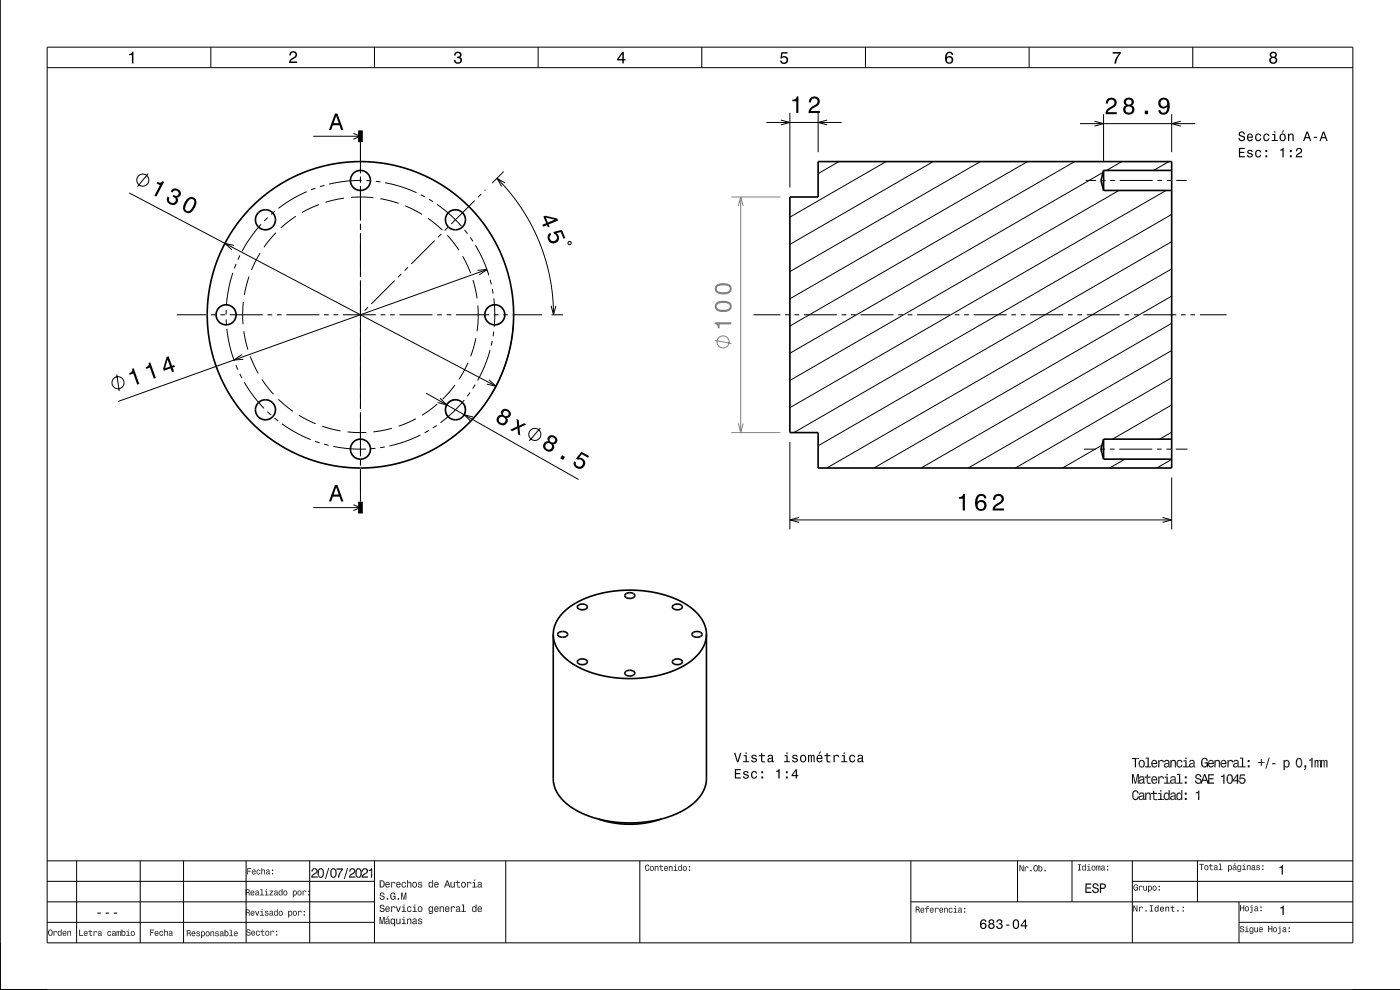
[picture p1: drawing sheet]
<svg xmlns="http://www.w3.org/2000/svg" width="297mm" height="210mm" viewBox="0 0 297 210" stroke-linecap="round" stroke-linejoin="round" font-family="sans-serif">
<g fill="none" stroke="#000" stroke-width=".21">
<path d="M10 10h277v190h-277zM10 14.4h277M44.7 10v4.4M79.4 10v4.4M114.2 10v4.4M148.9 10v4.4M183.6 10v4.4M218.3 10v4.4M253 10v4.4M31.4 36.8l-2.2 2.8M66.5 28.9h10M66.9 39.9l-.9 .4"/>
<path d="M68.8 39.3l-.9 .3M75 28.3l1.5 .6-1.5 .6M76.5 30.1v6.7M76.5 37.5v1.3M76.5 39.5v7.3M76.7 38.3l-3.5 .2-3.4 .6M77.7 38.3l1 .1M79.7 38.5l1 .1M81.7 38.8l3.6 .9 3.1 1.2M105.4 37.8l2.7 2.9 2.4 3.2 2 3.4 1.8 3.9 1.3 3.5 1.1 4.4 .5 3.7 .2 4M106.8 36.4l-2.4 2.4M107.2 38.8l-1.8-1 1 1.7"/>
<path d="M162.6 26h16M165.6 25.5l2 .5-2 .5M167.6 24v15.8M173.6 24v8.3M175.5 25.5l-1.9 .5 1.9 .5M178 34.3l-4.4 2.5M188 34.3l-20.4 11.8M198 34.3l-30.4 17.5M208 34.3l-40.4 23.3M218 34.3l-50.4 29.1M228 34.3l-60.4 34.9M229.1 26.2h24.5"/>
<path d="M230.3 38.3h2.2M232.2 25.7l1.9 .5-1.9 .5M233.5 38.3h1M234 36.6l-66.4 38.3M234.1 24.2v9.9M235.5 38.3h1M237.5 38.3h7M238 34.3l-3.3 1.8M245.5 38.3h1M247.5 38.3h1M248 34.3l-3.3 1.8M248.6 24.2v8.1"/>
<path d="M249.5 38.3h2.3M250.5 25.7l-1.9 .5 1.9 .5M27.4 40.9l77.8 41M49.4 57.9l-.9 3.4-.5 3.4M49.7 52.1l-2-.5 1.5 1.4M50.1 56l-.4 .9M50.9 54.2l-.4 .9M52.8 58.7l-1 3.8M55.2 53.7l-1.8 3.6M55.4 47.6l-2.2 2.7-1.8 3M56.8 46.2l-.7 .7M58.3 44.8l-.8 .7"/>
<path d="M58.5 49.4l-2.5 3.1M62.8 45.9l-3.2 2.4M65.1 40.7l-3.4 1.7-2.6 1.8M67.7 43.4l-3.7 1.7M73 42l-3.9 .9M74.5 41.9l2.7-.1 2 .1M76.5 47.5v1.3M76.5 49.5v9.3M76.5 59.5v27.3M80.7 42.1l3.9 1M83.7 59.5l-4.9 5M85.1 58.1l-.7 .7"/>
<path d="M86 43.7l3.5 1.8M86.5 56.7l-.7 .7M89.3 41.3l.8 .5M90.8 46.3l3.1 2.5M91 42.3l.9 .5M92.2 51l-4.9 5M92.7 43.3l2.7 2.2 2.5 2.5M93.6 49.6l-.7 .7M94.9 49.9l2.5 3.2M95 48.2l-.7 .7M98.1 54.4l1.8 3.6M98.6 48.8l.6 .7"/>
<path d="M99.8 50.4l.5 .8M100.3 59.4l.9 3.9M100.7 42.6l-5 4.9M100.9 52l1.6 3.1 1.2 3.3M101.3 57.3l2-.1-1.6 1.1M102.1 41.1l-.7 .7M103 40.2l-.2 .2M103.3 57.2l-78.2 27.9M104 59.4l.2 .9M120.6 51.3h.5v.5h-.5zM237.4 40.4l-69.8 40.3M247.4 40.4l-79.8 46.1"/>
<path d="M248.6 57l-73.2 42.3M248.6 51.3l-75 43.3M248.6 45.5l-80.2 46.3M24.8 79.4l.5 3.6M37.5 66.8h6.2M44.7 66.8h1M46.7 66.8h1M48 67.7v1M48 65.7v1M48.1 69.7l.6 3.5 1 3.3M48.7 66.8h7M50 77.5l.4 .9"/>
<path d="M50.9 79.3l.4 .9M51.3 75.2l-1.7 1.2 2-.2M51.6 64l-.1 2 .1 2.8M51.7 70.3l.9 3.9M53.1 75.6l1.7 3.6M56.7 66.8h1M58.7 66.8h1M60.7 66.8h7M68.7 66.8h1M70.7 66.8h1M72.7 66.8h7M76.6 66.6l-.1 .2"/>
<path d="M78.1 65.2l-.7 .7M80.7 66.8h1M82.7 66.8h1M84.7 66.8h7M92.7 66.8h1M94.7 66.8h1M96.7 66.8h7M99.3 77l-1.9 3.5M101 71.7l-1.1 3.9M101.4 64.8v3l-.2 2.5M104 74.3l-1.2 3.3-1.5 3.1M104.4 72.3l-.2 1"/>
<path d="M104.4 61.3l.2 1M104.7 70.3l-.1 1M104.7 66.8h1M104.8 63.3l.2 3-.2 3M106.7 66.8h1M108.7 66.8h6.3M108.9 68.8l-.5 4-1 3.8-1.4 3.8-1.8 3.3M116.9 64.8l.5 2 .5-2M117 66.8h2.4M159.9 66.8h5.6M166.5 66.8h1M168.5 66.8h1"/>
<path d="M170.5 66.8h7M178.5 66.8h1M180.5 66.8h1M182.5 66.8h7M190.5 66.8h1M192.5 66.8h1M194.5 66.8h7M202.5 66.8h1M204.5 66.8h1M206.5 66.8h7M214.5 66.8h1M216.5 66.8h1"/>
<path d="M218.5 66.8h7M226.5 66.8h1M228.5 66.8h1M230.5 66.8h7M238.5 66.8h1M240.5 66.8h1M242.5 66.8h7M248.6 74.4l-43.2 24.9M248.6 68.6l-53.2 30.7M248.6 62.8l-63.2 36.5M250.5 66.8h1M252.5 66.8h1"/>
<path d="M254.5 66.8h5.7M51.8 81.1l2.1 3.1 2.1 2.4M55.6 80.5l2.4 3.1M56.7 87.3l.8 .7M58.2 88.7l.8 .6M59.1 84.7l3 2.6M59.8 89.9l3 1.9 3.1 1.4M63.4 88.1l3.6 1.8M66.9 93.6l.9 .3M68.4 90.4l3.8 1M68.8 94.2l.9 .3M70.7 94.7l3.5 .5 3.5 .1"/>
<path d="M73.7 91.6l4 .1M76.5 87.5v9.3M76.5 97.5v1.3M76.5 99.5v6.9M79.7 95.1l-1 .1M81.6 94.8l-1 .2M83.1 90.9l-3.9 .7M88.2 88.8l-3.6 1.6M89.2 92.3l-3.5 1.4-3.1 .9M90.4 83.4l32.3 18.3M90.9 91.3l-.8 .5M92.6 90.2l-.8 .6"/>
<path d="M92.8 85.7l-3.3 2.4M93.3 84.5l1.5 1.4-2-.5M96.4 84.8a2.13 2.13 0 0 0-1.5 3.4M96.5 81.7l-2.6 3M98.5 84.8l-2.4 2.6-2.6 2.3M98.6 86a2.13 2.13 0 0 1-.1 2M99.7 83.3l-.6 .8M100.4 88.5l-1.9-.5 1.4 1.4M100.8 81.6l-.5 .8M103.7 80.6l1.5 1.3-1.9-.4M114.6 90.8l-2.3 2.7M167.6 93.8v18.5"/>
<path d="M230 95.3h2.4M233.4 95.3h1M233.8 94.4l-8.4 4.9M235.4 95.3h1M237.4 95.3h7M238.7 97.4l-3.3 1.9M245.4 95.3h1M247.4 95.3h1M248.6 97.5l-3.2 1.8M248.6 91.7l-2.6 1.5M248.6 85.9l-12.6 7.3M248.6 80.1l-33.2 19.2"/>
<path d="M249.4 95.3h2.5M66.5 107.7h10M75 107.1l1.5 .6-1.5 .6M167.6 110.3h81M169.5 109.8l-1.9 .5 1.9 .5M246.6 109.8l2 .5-2 .5M248.6 101.3v11M10 182.6h277M10 187h69.4M10 191.3h69.4M10 195.7h69.4M16.3 182.6v17.4"/>
<path d="M29.7 182.6v17.4M38.9 182.6v17.4M52.2 182.6v17.4M65.7 182.6v17.4M79.4 182.6v17.4M107.3 182.6v17.4M135.7 182.6v17.4M193.2 191.3h93.8M193.2 182.6v17.4M215.9 182.6v8.7M227.4 182.6v8.7M240.2 187h46.8"/>
<path d="M240.2 182.6v17.4M254 182.6v8.7M262.8 195.7h24.2M262.8 191.3v8.7"/>
<circle cx="30.3" cy="38.2" r="1.28"/>
<circle cx="25" cy="81.2" r="1.28"/>
<circle cx="113.5" cy="92.2" r="1.28"/>
</g>
<g fill="none" stroke="#000" stroke-width=".35">
<path d="M0 0v210h297M173.6 34.3h75v65h-75v-7.5h-6v-50h6zM234.1 36.1h14.5M234.1 36.1l-.5 2.2 .5 2.1M234.1 36.1v4.3M234.1 40.4h14.5M234.1 93.2h14.5M234.1 93.2l-.5 2.1 .5 2.1M234.1 97.4h14.5M234.1 93.2v4.2M117.4 134.6a8.5 8.5 0 0 0 5.1 6.8l1.7 .8 2.2 .8 4.5 .8 4.5 .1 2.4-.3 2.4-.4 2-.7 2-.8 1.6-.9 1.3-1 1.2-1.2 .9-1.3 .5-1.4 .2-1.3M117.4 134.6a7.8 7.8 0 0 1 4.2-6.4 24.9 24.9 0 0 1 24.4 .3l1.7 1.4 1.2 1.4 .7 1.7 .3 1.6"/>
<path d="M117.4 134.6v30.7l.3 1.9 .9 1.5 1.1 1.3 1.6 1.3 1.9 1.1 2.3 .9 2.2 .6 3.2 .5 2.4 .2 2.8-.1 2.9-.5 2.3-.5 2.5-1 2-1.1 1.6-1.3 1.3-1.4 .7-1.3 .3-1 .2-1.2v-30.6M118.4 134.3a1.22 1.22 0 0 1 2 .3 1.24 1.24 0 0 1-2.1 0zM122.6 128.5a1.13 1.13 0 0 1 1.1-.4 1.13 1.13 0 0 1 .9 .8 1.28 1.28 0 0 1-2.1-.2zM132.7 126a1.19 1.19 0 0 1 2 .4 1.27 1.27 0 0 1-2.1-.1zM142.8 128.5a1.29 1.29 0 0 1 2 .2 1.23 1.23 0 0 1-2.2 0zM147 134.2a1.18 1.18 0 0 1 1.9 .5 1.27 1.27 0 0 1-2.1-.1zM122.7 140a1.23 1.23 0 0 1 1.9 .4 1.12 1.12 0 0 1-1.1 .7 1.12 1.12 0 0 1-1-.8zM132.7 142.5a1.18 1.18 0 0 1 2 .4 1.28 1.28 0 0 1-2.1-.1zM142.8 140a1.16 1.16 0 0 1 1.9 .5 1.24 1.24 0 0 1-2.1-.1zM127 173.8l3.2 .8 3.2 .2 3.5-.2 3.3-.8"/>
<circle cx="76.5" cy="38.3" r="2.13"/>
<circle cx="56.3" cy="46.6" r="2.12"/>
<circle cx="96.6" cy="46.6" r="2.13"/>
<circle cx="48" cy="66.8" r="2.12"/>
<circle cx="76.5" cy="66.8" r="32.5"/>
<circle cx="105" cy="66.8" r="2.12"/>
<circle cx="56.3" cy="86.9" r="2.12"/>
<circle cx="76.5" cy="95.3" r="2.12"/>
<circle cx="96.6" cy="86.9" r="2.13"/>
</g>
<path d="M155.1 41.8h10.5M155.1 91.8h10.5" fill="none" stroke="#808080" stroke-width=".21"/>
<path d="M76.5 27.7v2.5M76.5 106.4v2.5" fill="none" stroke="#000" stroke-width="1" stroke-linecap="butt"/>
<g fill="#000">
<path d="M27.4 11.4a.55 .55 0 0 0 .7-.4h.2v2.5h-.3v-1.8h-.6z" fill-rule="evenodd"/>
<path d="M61.6 11.1a.84 .84 0 0 1 1.4 .2 .84 .84 0 0 1-.7 1.2l-.6 .5h1.3v.4h-1.7a1.98 1.98 0 0 1 1.3-1.5 .5 .5 0 0 0-.3-.8 .5 .5 0 0 0-.6 .7h-.3z" fill-rule="evenodd"/>
<path d="M96.5 11.2a.72 .72 0 0 1 1.1-.2 .72 .72 0 0 1 0 1.1 .8 .8 0 0 1 .3 1.2 .8 .8 0 0 1-1.1 .2l-.5-.4v-.4h.3a.52 .52 0 0 0 .5 .6 .52 .52 0 0 0 .5-.6 .52 .52 0 0 0-.6-.4v-.3a.44 .44 0 0 0 .5-.3 .44 .44 0 0 0-.3-.5 .44 .44 0 0 0-.5 .3v.3h-.4z" fill-rule="evenodd"/>
<path d="M132 11l-1.1 1.5v.3h1.1v.6h.3v-.6h.4v-.3h-.4v-1.5zM132 11.4v1.1h-.8z" fill-rule="evenodd"/>
<path d="M165.7 11.1h1.4v.3h-1.1l-.1 .6a.86 .86 0 0 1 1.2 .4 .86 .86 0 0 1-.6 1.2 .86 .86 0 0 1-1-.7h.3a.57 .57 0 0 0 .9 .2 .57 .57 0 0 0 0-.9 .57 .57 0 0 0-.9 .2h-.3z" fill-rule="evenodd"/>
<path d="M200.9 11.2a1.71 1.71 0 0 0 .1 2.3 .83 .83 0 0 0 1.1-.3 .83 .83 0 0 0-.2-1.1 .83 .83 0 0 0-1.1 .1 .74 .74 0 0 1 .6-1l.3 .1 .2 .3h.3a.8 .8 0 0 0-.5-.6 .8 .8 0 0 0-.8 .2zM200.8 12.7a.55 .55 0 0 1 1.1 0 .55 .55 0 0 1-1.1 0z" fill-rule="evenodd"/>
<path d="M236.1 11h1.7v.3a3.8 3.8 0 0 0-1 2.2h-.4a3.7 3.7 0 0 1 1-2.1h-1.3z" fill-rule="evenodd"/>
<path d="M269.5 11.1l-.1 .3a.56 .56 0 0 0 .3 .7 .78 .78 0 0 0-.2 1.2 .78 .78 0 0 0 1.2 0 .78 .78 0 0 0-.1-1.2 .68 .68 0 0 0 .2-.9 .68 .68 0 0 0-1-.2zM269.6 12.8a.51 .51 0 0 1 1 0 .51 .51 0 0 1-1 0zM269.7 11.7a.42 .42 0 0 1 .8 0 .42 .42 0 0 1-.8 0z" fill-rule="evenodd"/>
<path d="M71.1 24.1l-1.3 3.5h.4l.4-1h1.4l.4 1h.5l-1.3-3.5zM71.3 24.6l.6 1.5h-1.1z" fill-rule="evenodd"/>
<path d="M168.1 21.1v.4h.8v2.5h.5v-3.5h-.4a.77 .77 0 0 1-.9 .6zM171.9 20.8l-.3 .9h.4a.71 .71 0 0 1 .6-.8 .71 .71 0 0 1 .8 .5 .71 .71 0 0 1-.5 .8 1.81 1.81 0 0 0-1.4 1.8h2.4v-.5h-1.9a2.23 2.23 0 0 1 1.5-1.1 1.13 1.13 0 0 0 .1-1.7 1.13 1.13 0 0 0-1.7 .1z" fill-rule="evenodd"/>
<path d="M234.9 21l-.3 1h.4a.71 .71 0 0 1 .6-.9 .71 .71 0 0 1 .8 .5 .71 .71 0 0 1-.5 .9 1.8 1.8 0 0 0-1.4 1.7h2.4v-.4h-1.9a2.25 2.25 0 0 1 1.5-1.2 1.13 1.13 0 0 0 .1-1.6 1.13 1.13 0 0 0-1.7 0zM238.7 21a.84 .84 0 0 0 .1 1.3 1.11 1.11 0 0 0-.4 1.6 1.11 1.11 0 0 0 1.6 .3 1.03 1.03 0 0 0 .7-.9 1.03 1.03 0 0 0-.6-1 .89 .89 0 0 0 .4-1 .89 .89 0 0 0-1-.6zM238.7 23.3a.75 .75 0 0 1 1.5 0 .75 .75 0 0 1-1.5 0zM238.9 21.7a.59 .59 0 0 1 1.1 0 .59 .59 0 0 1-1.1 0zM242.9 23.5v.7h.7v-.7zM246 21a1.15 1.15 0 0 0 0 1.7 1.15 1.15 0 0 0 1.7 0 1.02 1.02 0 0 1-.9 1.2 .56 .56 0 0 1-.6-.5h-.5a1.18 1.18 0 0 0 1.3 .9 1.18 1.18 0 0 0 1.1-1.1 1.76 1.76 0 0 0-1.2-2.5zM246.2 21.9a.75 .75 0 0 1 1.5 0 .75 .75 0 0 1-1.5 0z" fill-rule="evenodd"/>
<path d="M33.4 38.6l-.2 .3 .7 .4-1.1 2.2 .4 .2 1.6-3.1-.3-.2a.77 .77 0 0 1-1.1 .2zM36.5 40.2l-.3 .4 .4 .2a.62 .62 0 0 1 .7-.5 .62 .62 0 0 1 .5 .6 .62 .62 0 0 1-.5 .6l-.5-.2-.2 .4a.72 .72 0 0 1 .7 .8 .72 .72 0 0 1-.9 .6 .72 .72 0 0 1-.6-.9l.2-.3-.5-.2a1.18 1.18 0 0 0 .8 1.8 1.18 1.18 0 0 0 1.4-1.4l-.1-.2a.9 .9 0 0 0 .8-.8 .9 .9 0 0 0-.7-1l-.4-.1zM39.6 42.3a2.27 2.27 0 0 0-.6 2.5 1.13 1.13 0 0 0 1.9-.1 2.31 2.31 0 0 0 .6-2.5 1.14 1.14 0 0 0-1.9 .1zM40.2 42.3a.63 .63 0 0 1 .7 0 .63 .63 0 0 1 .3 .5 2.74 2.74 0 0 1-1.3 2l-.6-.3a2.28 2.28 0 0 1 .9-2.2z" fill-rule="evenodd"/>
<path d="M115.3 45.9l.6 1.4-.8 .4 .1 .4 .8-.3 .2 .4 .4-.1-.2-.5 2-.8-.2-.4-2.5-.6zM115.8 46.2l1.9 .4-1.5 .6zM116.4 49.6a1.21 1.21 0 0 0 .1 1.8 1.21 1.21 0 0 0 1.8-.2 1.21 1.21 0 0 0-.3-1.7l1-.3 .5 1.4 .4-.1-.7-1.7-1.8 .4 .1 .4a.79 .79 0 0 1 .7 1 .79 .79 0 0 1-1.1 .5 .79 .79 0 0 1-.4-1.1l.2-.2-.2-.4z" fill-rule="evenodd"/>
<path d="M28 78.2a.77 .77 0 0 1-.6 1l.1 .3 .8-.3 .8 2.4 .4-.2-1.1-3.3zM31.6 77a.77 .77 0 0 1-.7 .9l.1 .4 .8-.3 .8 2.3 .5-.1-1.2-3.3zM35.3 75.7l-.7 2.5 .2 .4 1.4-.5 .3 .8 .4-.1-.3-.8 .5-.2-.1-.4-.5 .2-.7-2zM35.5 76.3l.6 1.4-1.1 .4z" fill-rule="evenodd"/>
<path d="M106.6 86.9a.8 .8 0 0 0-.2 1.1 1.11 1.11 0 0 0-1.1 1.1 1.11 1.11 0 0 0 1.2 1.1 1.03 1.03 0 0 0 1-.4 1.03 1.03 0 0 0 0-1.2 .89 .89 0 0 0 .9-.7 .89 .89 0 0 0-.6-1l-.4-.2zM105.8 89.1a.71 .71 0 0 1 1.4 0 .71 .71 0 0 1-1.4 0zM106.7 87.7a.6 .6 0 0 1 1.2 0 .6 .6 0 0 1-1.2 0zM109.6 88.9l.1 1.5-1.5 .8 .5 .2 1.1-.5 .1 1.2 .5 .3-.2-1.7 1.4-.7-.4-.2-1.1 .5-.1-1.2z" fill-rule="evenodd"/>
<path d="M116.5 92.5a.8 .8 0 0 0-.2 1.1 1.11 1.11 0 0 0-1.1 1.1 1.11 1.11 0 0 0 1.1 1.1 1.03 1.03 0 0 0 1.1-.4 1.03 1.03 0 0 0 0-1.2 .88 .88 0 0 0 .9-.7 .88 .88 0 0 0-.7-1l-.4-.2zM115.7 94.7a.71 .71 0 0 1 1.4 0 .71 .71 0 0 1-1.4 0zM116.6 93.3a.59 .59 0 0 1 1.1 0 .59 .59 0 0 1-1.1 0zM119.2 96.6l-.3 .6 .6 .4 .3-.7zM123.3 95.8l-1.1 1.5 .3 .2a.8 .8 0 0 1 1.2 .4 .8 .8 0 0 1-.7 1.1 .8 .8 0 0 1-.8-1l-.4-.2a1.21 1.21 0 0 0 .8 1.7 1.21 1.21 0 0 0 1.5-1.1 1.21 1.21 0 0 0-1.3-1.3l.6-.8 1.4 .8 .2-.4z" fill-rule="evenodd"/>
<path d="M71.1 102.9l-1.3 3.5h.4l.4-1.1h1.4l.4 1.1h.5l-1.3-3.5zM71.3 103.4l.6 1.5h-1.1z" fill-rule="evenodd"/>
<path d="M203.4 105.4v.4h.8v2.5h.5v-3.5h-.3a.77 .77 0 0 1-1 .6zM207.4 105a2.41 2.41 0 0 0 .2 3.3 1.16 1.16 0 0 0 1.5-.4 1.16 1.16 0 0 0-.2-1.5 1.16 1.16 0 0 0-1.6 0 1.02 1.02 0 0 1 .9-1.2 .58 .58 0 0 1 .6 .5h.5a1.12 1.12 0 0 0-.8-.9 1.12 1.12 0 0 0-1.1 .2zM207.3 107.2a.75 .75 0 0 1 1.5 0 .75 .75 0 0 1-1.5 0zM211 105.1l-.3 .9h.4a.7 .7 0 0 1 .5-.8 .7 .7 0 0 1 .9 .5 .7 .7 0 0 1-.5 .8 1.8 1.8 0 0 0-1.4 1.8h2.4v-.4h-1.9a2.22 2.22 0 0 1 1.5-1.2 1.14 1.14 0 0 0 0-1.7 1.14 1.14 0 0 0-1.6 .1z" fill-rule="evenodd"/>
<path d="M155.7 159.7l.7 2h.2l.7-2h-.3l-.5 1.7-.5-1.7zM157.8 160.2v.2h.4v1.1h-.6v.2h1.3v-.2h-.5v-1.3zM158.2 159.6v.3h.2v-.3zM159.5 160.2l-.1 .3 .1 .3 .8 .3a.35 .35 0 0 1-.3 .5 .35 .35 0 0 1-.4-.4h-.2a.59 .59 0 0 0 .7 .6 .59 .59 0 0 0 .4-.9l-.8-.2a.31 .31 0 0 1 .2-.4 .31 .31 0 0 1 .4 .2h.2a.62 .62 0 0 0-1-.3zM161.4 159.7v.5h-.4v.2h.4l.1 1a.59 .59 0 0 0 .8 .3v-.2l-.5-.1-.1-.3v-.7h.6v-.2h-.6v-.5zM163 160.2l-.1 .4h.2a.31 .31 0 0 1 .4-.3 .31 .31 0 0 1 .2 .4 .61 .61 0 0 0-.7 .2 .61 .61 0 0 0-.1 .7 .61 .61 0 0 0 .9-.1v.2h.3l-.1-.2v-1a.58 .58 0 0 0-1-.3zM163.1 161.1l.6-.2v.2a.34 .34 0 0 1-.3 .4 .34 .34 0 0 1-.3-.3zM166.4 160.2v.2h.4v1.1h-.5v.2h1.3v-.2h-.5v-1.3zM166.8 159.6v.3h.3v-.3zM168.2 160.2l-.1 .3 .1 .3 .8 .3a.35 .35 0 0 1-.3 .5 .35 .35 0 0 1-.4-.4h-.3a.59 .59 0 0 0 .8 .6 .59 .59 0 0 0 .3-.9l-.7-.2a.31 .31 0 0 1 .2-.4 .31 .31 0 0 1 .4 .2h.2a.62 .62 0 0 0-1-.3zM169.9 160.3a.83 .83 0 0 0-.1 1 .83 .83 0 0 0 .9 .4 .79 .79 0 0 0 .3-1.1 .79 .79 0 0 0-1.1-.3zM170.1 160.5l.1-.2a.56 .56 0 0 1 .6 .6 .56 .56 0 0 1-.6 .6l-.2-.3zM171.4 160.1v1.6h.3v-1.2l.2-.2 .1 .2v1.2h.2v-1.2l.2-.2 .2 .3v1.1h.2v-1.3l-.1-.3-.5 .2-.3-.2-.3 .2v-.2zM173.9 159.4l-.2 .5h.1l.4-.5zM173.4 160.3a.83 .83 0 0 0-.2 .9 .83 .83 0 0 0 .9 .5l.4-.5-.8 .3-.2-.5h1v-.1a.64 .64 0 0 0-.3-.7 .64 .64 0 0 0-.8 .1zM173.6 160.4l.4-.1 .2 .5h-.7zM175.3 159.7v.5h-.4v.2h.4v1a.59 .59 0 0 0 .9 .3v-.2l-.6-.1v-.3v-.7h.6v-.2h-.6v-.5zM176.8 160.1v1.6h.3l.1-1.3 .4-.1 .2 .3h.2a.51 .51 0 0 0-.4-.5 .51 .51 0 0 0-.6 .3v-.3zM178.6 160.2v.2h.4v1.1h-.5v.2h1.3v-.2h-.6v-1.3zM179 159.6v.3h.2v-.3zM180.3 160.3a.83 .83 0 0 0-.1 1 .83 .83 0 0 0 .8 .4l.4-.6h-.2l-.2 .4a.58 .58 0 0 1-.6-.6 .58 .58 0 0 1 .6-.6l.2 .4h.2a.63 .63 0 0 0-.4-.6 .63 .63 0 0 0-.7 .2zM182.1 160.2l-.2 .4h.3a.31 .31 0 0 1 .4-.3 .31 .31 0 0 1 .2 .4l-.1 .1a.52 .52 0 0 0-.8 .3 .52 .52 0 0 0 .4 .6l.5-.2 .1 .2h.3l-.1-.2v-1a.58 .58 0 0 0-1-.3zM182.2 161.1l.6-.2v.2a.34 .34 0 0 1-.3 .4 .34 .34 0 0 1-.4-.3z" fill-rule="evenodd"/>
<path d="M155.9 163.1v2h1.3v-.2h-1v-.7h.9v-.2h-.9v-.6h.9v-.3zM157.8 163.7l-.1 .3 .1 .3 .7 .3a.34 .34 0 0 1-.2 .4 .34 .34 0 0 1-.4-.3h-.3a.59 .59 0 0 0 .8 .5 .59 .59 0 0 0 .3-.8l-.7-.3a.31 .31 0 0 1 .2-.4 .31 .31 0 0 1 .4 .3h.2a.62 .62 0 0 0-1-.3zM159.5 163.8a.83 .83 0 0 0-.1 .9 .83 .83 0 0 0 .8 .5l.4-.6h-.2l-.3 .3a.58 .58 0 0 1-.5-.5 .58 .58 0 0 1 .5-.6l.3 .3h.2a.62 .62 0 0 0-.4-.5 .62 .62 0 0 0-.7 .2zM161.5 164.7v.4h.4v-.4zM161.5 163.6v.4h.4v-.4zM164.7 163.5v.2h.4v1.4h.3v-2zM166.7 164.7v.4h.4v-.4zM166.7 163.6v.4h.4v-.4zM168.8 163.2l-.9 1.2v.2h.9v.5h.3v-.5h.2v-.2h-.2v-1.2zM168.8 163.5v.9h-.6z" fill-rule="evenodd"/>
<path d="M240.1 160.8h1.5l-.9 .2h-.6z" fill-rule="evenodd"/>
<path d="M240.1 164.2h.4l.4 1.8 .3-1.8h.4v2l-.2-1.8-.4 1.8h-.3l-.3-1.8v1.8h-.3z" fill-rule="evenodd"/>
<path d="M240.2 168.2l.2 1.3-.2-.4z" fill-rule="evenodd"/>
<path d="M240.4 167.9v1.6l-.2-1.3z" fill-rule="evenodd"/>
<path d="M240.5 169l.1 .7-.2-.2z" fill-rule="evenodd"/>
<path d="M240.4 167.9l.5-.3-.4 .7z" fill-rule="evenodd"/>
<path d="M240.9 167.6l.2 .1v.3l-.4-.1z" fill-rule="evenodd"/>
<path d="M240.7 161l.9-.2v.2h-.6v1.8h-.3z" fill-rule="evenodd"/>
<path d="M240.5 169l.1 .3a.37 .37 0 0 0 .6 .1v.3h-.6z" fill-rule="evenodd"/>
<path d="M241.1 167.7l.5 .6h-.3z" fill-rule="evenodd"/>
<path d="M241.3 168.9h.3l-.4 .8z" fill-rule="evenodd"/>
<path d="M241.7 165.5l.1 .7-.2-.2z" fill-rule="evenodd"/>
<path d="M241.7 168.9l.1 .8-.2-.2z" fill-rule="evenodd"/>
<path d="M241.6 161.7l.1 .9z" fill-rule="evenodd"/>
<path d="M241.4 164.4l.2 1.8h-.2z" fill-rule="evenodd"/>
<path d="M241.7 161.4v1.2l-.1-.9z" fill-rule="evenodd"/>
<path d="M241.8 162.3l.1 .5-.2-.2z" fill-rule="evenodd"/>
<path d="M241.9 165.4l.4-.1v.2l-.5 .2z" fill-rule="evenodd"/>
<path d="M241.9 168.8h.4v.2l-.5 .2z" fill-rule="evenodd"/>
<path d="M241.8 164.8v.3h-.2z" fill-rule="evenodd"/>
<path d="M241.8 168.2v.4h-.2z" fill-rule="evenodd"/>
<path d="M241.9 162.5l.5 .1 .1 .2h-.6z" fill-rule="evenodd"/>
<path d="M241.7 161.4l.5-.2-.4 .5z" fill-rule="evenodd"/>
<path d="M241.8 164.8l.4-.2-.3 .4z" fill-rule="evenodd"/>
<path d="M241.8 168.2l.4-.1-.3 .4z" fill-rule="evenodd"/>
<path d="M241.7 165.5l.2-.1-.1 .5 .2 .4-.2-.1z" fill-rule="evenodd"/>
<path d="M241.7 168.9l.2-.1-.1 .6 .2 .3h-.2z" fill-rule="evenodd"/>
<path d="M242.2 161.2l.5 .2-.1 .6a.48 .48 0 0 0-.4-.6h-.2z" fill-rule="evenodd"/>
<path d="M242.2 164.6l.2 .1 .1 .3-.5-.1z" fill-rule="evenodd"/>
<path d="M242.2 168.1h.2l.1 .3-.5-.1z" fill-rule="evenodd"/>
<path d="M242 166l.3 .2-.3 .1z" fill-rule="evenodd"/>
<path d="M242 169.5l.3 .2h-.3z" fill-rule="evenodd"/>
<path d="M242.5 165.1v.9v-.6l-.2 .1z" fill-rule="evenodd"/>
<path d="M242.1 166.1l.3-.1 .1-.3v.3l-.2 .2z" fill-rule="evenodd"/>
<path d="M242.5 168.5v1v-.6l-.2 .1z" fill-rule="evenodd"/>
<path d="M242.1 169.5l.3-.1 .1-.3v.4l-.2 .2z" fill-rule="evenodd"/>
<path d="M242.6 162.3l.1 .3-.2 .2-.1-.2z" fill-rule="evenodd"/>
<path d="M242.5 166v.1z" fill-rule="evenodd"/>
<path d="M242.5 169.5v.1z" fill-rule="evenodd"/>
<path d="M242.4 164.7h.2l.2 1.6-.3-.2z" fill-rule="evenodd"/>
<path d="M242.4 168.1l.2 .1 .2 1.5-.3-.1z" fill-rule="evenodd"/>
<path d="M242.6 164.7l.2 1.6z" fill-rule="evenodd"/>
<path d="M242.6 168.2l.2 1.5z" fill-rule="evenodd"/>
<path d="M242.7 161.4a1.14 1.14 0 0 1 0 1.2l-.1-.3z" fill-rule="evenodd"/>
<path d="M242.8 166l.1 .2-.1 .1z" fill-rule="evenodd"/>
<path d="M242.8 169.5l.1 .2h-.1z" fill-rule="evenodd"/>
<path d="M243 160.7h.7l-.3 .2h-.4z" fill-rule="evenodd"/>
<path d="M242.9 168.1h.3v.3l.1-.1-.1 1.4z" fill-rule="evenodd"/>
<path d="M242.9 168.1l.3 1.6h-.3z" fill-rule="evenodd"/>
<path d="M243.3 165v1z" fill-rule="evenodd"/>
<path d="M243.5 164.3v.4h.6v.3h-.6l-.1 1.2z" fill-rule="evenodd"/>
<path d="M243.3 164.3h.2l-.2 1.7v-1h-.5v-.3h.5z" fill-rule="evenodd"/>
<path d="M243.5 165.7v.6l-.1-.1z" fill-rule="evenodd"/>
<path d="M243.5 164.3l-.1 1.9z" fill-rule="evenodd"/>
<path d="M243.5 165.9l.3 .4h-.3z" fill-rule="evenodd"/>
<path d="M243.4 160.9l.3-.2v1.9l.5 .2h-1.3v-.2h.5z" fill-rule="evenodd"/>
<path d="M243.7 162.6h.5v.2z" fill-rule="evenodd"/>
<path d="M243.3 168.3l.3-.2 .1 .2h-.3l-.2 .3z" fill-rule="evenodd"/>
<path d="M243.7 166l.4 .1v.2h-.3z" fill-rule="evenodd"/>
<path d="M243.6 168.1l.5 .2v1.4z" fill-rule="evenodd"/>
<path d="M244.1 168.3v1.4z" fill-rule="evenodd"/>
<path d="M243.9 168.7l.2 1h-.2z" fill-rule="evenodd"/>
<path d="M244.4 161.4v1.2a1.16 1.16 0 0 1 0-1.2z" fill-rule="evenodd"/>
<path d="M244.4 164.8v1.3a1.15 1.15 0 0 1 0-1.3z" fill-rule="evenodd"/>
<path d="M244.4 161.4l.2-.2-.1 .5z" fill-rule="evenodd"/>
<path d="M244.4 164.8l.2-.1-.1 .4z" fill-rule="evenodd"/>
<path d="M244.6 161.2h.3v.2l-.4 .3z" fill-rule="evenodd"/>
<path d="M244.6 164.7l.3-.1v.3l-.4 .2z" fill-rule="evenodd"/>
<path d="M244.6 168.4v1z" fill-rule="evenodd"/>
<path d="M244.9 167.7v.5h.5v.2h-.5l-.2 1.2z" fill-rule="evenodd"/>
<path d="M244.6 167.7h.3l-.3 1.7v-1h-.4v-.2h.4z" fill-rule="evenodd"/>
<path d="M244.9 169.1v.6l-.2-.1z" fill-rule="evenodd"/>
<path d="M244.9 167.7l-.2 1.9z" fill-rule="evenodd"/>
<path d="M244.4 161.4l.1 .9 .4 .3v.2l-.5-.2z" fill-rule="evenodd"/>
<path d="M244.9 162.6l.2-.1v.3h-.2z" fill-rule="evenodd"/>
<path d="M244.4 164.8l.1 1 .4 .3v.2l-.5-.2z" fill-rule="evenodd"/>
<path d="M244.9 166.1l.2-.1v.3h-.2z" fill-rule="evenodd"/>
<path d="M244.9 169.3l.2 .4h-.2z" fill-rule="evenodd"/>
<path d="M244.9 161.2l.4 .2-.1 .1-.3-.1z" fill-rule="evenodd"/>
<path d="M244.9 164.6l.4 .2-.1 .2-.3-.1z" fill-rule="evenodd"/>
<path d="M244.5 161.9h.8l-.1-.4 .1-.1 .2 .7h-1z" fill-rule="evenodd"/>
<path d="M244.5 165.3h.8l-.1-.3 .1-.2 .2 .7h-1z" fill-rule="evenodd"/>
<path d="M245 169.5h.4v.2h-.3z" fill-rule="evenodd"/>
<path d="M245.2 162.3h.3l-.4 .5z" fill-rule="evenodd"/>
<path d="M245.2 165.8h.3l-.4 .5z" fill-rule="evenodd"/>
<path d="M245.3 161.4l.2 .7z" fill-rule="evenodd"/>
<path d="M245.3 164.8l.2 .7z" fill-rule="evenodd"/>
<path d="M245.7 168.2h.7l-.3 .2h-.4z" fill-rule="evenodd"/>
<path d="M245.7 161.2h.2v.3l.1-.1v1.4z" fill-rule="evenodd"/>
<path d="M245.7 164.7h.2v.2l.1-.1v1.4z" fill-rule="evenodd"/>
<path d="M245.7 161.2l.3 1.6h-.3z" fill-rule="evenodd"/>
<path d="M245.7 164.7l.3 1.5h-.3z" fill-rule="evenodd"/>
<path d="M246 161.4l.6-.2v.4l-.2-.2-.3 .1z" fill-rule="evenodd"/>
<path d="M246 161.4v.3z" fill-rule="evenodd"/>
<path d="M246 164.8l.6-.1v.3l-.2-.1-.3 .1z" fill-rule="evenodd"/>
<path d="M246 164.8v.3z" fill-rule="evenodd"/>
<path d="M246.1 167.6h.3v.3h-.3z" fill-rule="evenodd"/>
<path d="M246.1 168.4l.3-.2v1.3l.5 .2h-1.3v-.2h.5z" fill-rule="evenodd"/>
<path d="M246.4 169.5h.5v.2z" fill-rule="evenodd"/>
<path d="M246.6 161.2l.3 .5h-.2z" fill-rule="evenodd"/>
<path d="M246.6 164.7l.3 .5h-.2z" fill-rule="evenodd"/>
<path d="M247 162l.2 .8-.3-.4z" fill-rule="evenodd"/>
<path d="M246.9 168.6l.1 .9z" fill-rule="evenodd"/>
<path d="M247.1 164.7h.6l-.2 .3h-.4z" fill-rule="evenodd"/>
<path d="M247 168.3l.5-.2-.4 .6v.5z" fill-rule="evenodd"/>
<path d="M247.2 161.9l.5-.1-.1 .3-.4 .1z" fill-rule="evenodd"/>
<path d="M247.1 161.3l.1 .4h-.2z" fill-rule="evenodd"/>
<path d="M247.5 168.1l.2 .1 .1 .3-.3-.2-.3 .2z" fill-rule="evenodd"/>
<path d="M247.1 161.3l.4-.1-.3 .4z" fill-rule="evenodd"/>
<path d="M247 162l.2-.1v.6l.2 .3h-.2z" fill-rule="evenodd"/>
<path d="M247.5 161.2h.3v.3l-.4-.1z" fill-rule="evenodd"/>
<path d="M247.3 162.6l.3 .2h-.2z" fill-rule="evenodd"/>
<path d="M247 168.3l.1 .9 .4 .5-.5-.2-.1-.9z" fill-rule="evenodd"/>
<path d="M247.5 164.2h.2v.3h-.2z" fill-rule="evenodd"/>
<path d="M247.5 165l.2-.3v1.3l.5 .2h-1.3v-.2h.6z" fill-rule="evenodd"/>
<path d="M247.7 166h.5v.2z" fill-rule="evenodd"/>
<path d="M247.8 161.6l.1 1-.1-.6-.2 .1z" fill-rule="evenodd"/>
<path d="M247.4 162.6l.3-.1 .1-.3 .1 .4-.3 .2z" fill-rule="evenodd"/>
<path d="M247.9 162.6v.1z" fill-rule="evenodd"/>
<path d="M247.2 169.4l.1 .1a.37 .37 0 0 0 .6-.3v-.3v.5l-.3 .3h-.1z" fill-rule="evenodd"/>
<path d="M247.9 167.6l.3 2.1-.3-.3-.2-1.2 .2 .2z" fill-rule="evenodd"/>
<path d="M247.8 161.2l.2 .1 .1 1.5-.2-.1z" fill-rule="evenodd"/>
<path d="M248 161.3l.1 1.5z" fill-rule="evenodd"/>
<path d="M247.9 169.4l.3 .3h-.3z" fill-rule="evenodd"/>
<path d="M248.4 165.5l.1 .7-.2-.2z" fill-rule="evenodd"/>
<path d="M248.4 168.9l.1 .8-.2-.2z" fill-rule="evenodd"/>
<path d="M248.1 162.6l.1 .2h-.1z" fill-rule="evenodd"/>
<path d="M248.5 165.4l.5-.1v.2l-.5 .2z" fill-rule="evenodd"/>
<path d="M248.5 168.8h.5v.2l-.5 .2z" fill-rule="evenodd"/>
<path d="M248.3 161.2h.2v.3l.1-.2-.1 1.5z" fill-rule="evenodd"/>
<path d="M248.4 164.8l.1 .3h-.2z" fill-rule="evenodd"/>
<path d="M248.4 168.2l.1 .4h-.2z" fill-rule="evenodd"/>
<path d="M248.3 161.2l.2 1.6h-.2z" fill-rule="evenodd"/>
<path d="M248.4 164.8l.5-.2-.4 .4z" fill-rule="evenodd"/>
<path d="M248.4 168.2l.5-.1-.4 .4z" fill-rule="evenodd"/>
<path d="M248.4 165.5l.1-.1v.5l.2 .4-.2-.1z" fill-rule="evenodd"/>
<path d="M248.4 168.9l.1-.1v.6l.2 .3h-.2z" fill-rule="evenodd"/>
<path d="M248.9 164.6l.2 .1 .1 .3-.5-.1z" fill-rule="evenodd"/>
<path d="M248.9 168.1h.2l.1 .3-.5-.1z" fill-rule="evenodd"/>
<path d="M248.6 166l.4 .2-.3 .1z" fill-rule="evenodd"/>
<path d="M248.6 169.5l.4 .2h-.3z" fill-rule="evenodd"/>
<path d="M248.6 161.3l.4-.1 .1 .2h-.3l-.2 .3z" fill-rule="evenodd"/>
<path d="M249.2 165.1v.9v-.6l-.2 .1z" fill-rule="evenodd"/>
<path d="M248.7 166.1l.3-.1 .2-.3v.3l-.2 .2z" fill-rule="evenodd"/>
<path d="M249.2 168.5v1v-.6l-.2 .1z" fill-rule="evenodd"/>
<path d="M248.7 169.5l.3-.1 .2-.3v.4l-.2 .2z" fill-rule="evenodd"/>
<path d="M249.2 166v.1z" fill-rule="evenodd"/>
<path d="M249.2 169.5v.1z" fill-rule="evenodd"/>
<path d="M249 161.2l.4 .2 .1 1.4z" fill-rule="evenodd"/>
<path d="M249.1 164.7h.2l.1 1.6-.2-.2z" fill-rule="evenodd"/>
<path d="M249.1 168.1l.2 .1 .1 1.5-.2-.1z" fill-rule="evenodd"/>
<path d="M249.3 164.7l.1 1.6z" fill-rule="evenodd"/>
<path d="M249.3 168.2l.1 1.5z" fill-rule="evenodd"/>
<path d="M249.4 161.4l.1 1.4z" fill-rule="evenodd"/>
<path d="M249.2 161.8l.3 1h-.3z" fill-rule="evenodd"/>
<path d="M249.6 168.6l.1 .9z" fill-rule="evenodd"/>
<path d="M249.4 166l.2 .2-.2 .1z" fill-rule="evenodd"/>
<path d="M249.4 169.5l.2 .2h-.2z" fill-rule="evenodd"/>
<path d="M249.6 161.7l.1 .9z" fill-rule="evenodd"/>
<path d="M249.7 164.2h.7l-.3 .2h-.4z" fill-rule="evenodd"/>
<path d="M249.7 161.4l.2 .9-.2 .3-.1-.9z" fill-rule="evenodd"/>
<path d="M249.7 168.3l.4-.2-.3 .6v.5z" fill-rule="evenodd"/>
<path d="M249.9 162.3v.5l-.2-.2z" fill-rule="evenodd"/>
<path d="M250.1 168.1l.3 .1 .1 .3-.3-.2-.3 .2z" fill-rule="evenodd"/>
<path d="M249.7 161.4l.5-.2-.3 .5z" fill-rule="evenodd"/>
<path d="M250.2 161.2h.3v.3l-.4-.1z" fill-rule="evenodd"/>
<path d="M249.7 168.3l.1 .9 .3 .5-.4-.2-.1-.9z" fill-rule="evenodd"/>
<path d="M250.1 164.4l.3-.2v1.8l.5 .2h-1.3v-.2h.5z" fill-rule="evenodd"/>
<path d="M250.4 166h.5v.2z" fill-rule="evenodd"/>
<path d="M249.9 162.3l.2 .3 .4-.1v.3h-.6z" fill-rule="evenodd"/>
<path d="M249.9 169.4l.1 .1a.37 .37 0 0 0 .5-.3l.1-.3v.5l-.3 .3h-.2z" fill-rule="evenodd"/>
<path d="M250.6 167.6l.2 2.1-.2-.3-.2-1.2 .2 .2z" fill-rule="evenodd"/>
<path d="M250.6 162.2h.3l-.4 .6z" fill-rule="evenodd"/>
<path d="M250.5 161.2l.3 .5h-.2z" fill-rule="evenodd"/>
<path d="M250.6 169.4l.2 .3h-.2z" fill-rule="evenodd"/>
<path d="M251.1 161.3h.6l-.2 .2h-.4z" fill-rule="evenodd"/>
<path d="M251.3 165.8h.4v.4h-.4z" fill-rule="evenodd"/>
<path d="M251.3 164.7h.4v.4h-.4z" fill-rule="evenodd"/>
<path d="M251.3 169.3h.4v.4h-.4z" fill-rule="evenodd"/>
<path d="M251.3 168.1h.4v.5h-.4z" fill-rule="evenodd"/>
<path d="M251.5 160.7h.2v.3h-.2z" fill-rule="evenodd"/>
<path d="M251.5 161.5l.2-.2v1.3l.6 .2h-1.3v-.2h.5z" fill-rule="evenodd"/>
<path d="M251.7 162.6h.6v.2z" fill-rule="evenodd"/>
<path d="M252.4 162l.1 .8-.2-.2z" fill-rule="evenodd"/>
<path d="M252.5 161.9l.5-.1v.3l-.5 .1z" fill-rule="evenodd"/>
<path d="M252.4 161.3l.1 .4h-.2z" fill-rule="evenodd"/>
<path d="M252.4 161.3l.5-.1-.4 .4z" fill-rule="evenodd"/>
<path d="M252.4 162l.1-.1v.6l.2 .3h-.2z" fill-rule="evenodd"/>
<path d="M252.9 161.2h.2l.1 .3-.5-.1z" fill-rule="evenodd"/>
<path d="M252.6 162.6l.4 .2h-.3z" fill-rule="evenodd"/>
<path d="M253.2 161.6v1v-.6l-.2 .1z" fill-rule="evenodd"/>
<path d="M252.7 162.6l.3-.1 .2-.3v.4l-.2 .2z" fill-rule="evenodd"/>
<path d="M253.2 162.6v.1z" fill-rule="evenodd"/>
<path d="M253.1 161.2l.2 .1 .1 1.5-.2-.1z" fill-rule="evenodd"/>
<path d="M253.3 161.3l.1 1.5z" fill-rule="evenodd"/>
<path d="M253.5 165.6h.3l.1 .6-.3-.3z" fill-rule="evenodd"/>
<path d="M253.4 162.6l.2 .2h-.2z" fill-rule="evenodd"/>
<path d="M253.6 164.5l.1 .6z" fill-rule="evenodd"/>
<path d="M253.7 164.3l.2-.1v1l-.2-.1-.1-.6z" fill-rule="evenodd"/>
<path d="M253.8 164.7l.1 .5z" fill-rule="evenodd"/>
<path d="M253.9 164.2h.6l-.6 .4z" fill-rule="evenodd"/>
<path d="M253.9 165.9l.5 .1 .1 .2h-.6z" fill-rule="evenodd"/>
<path d="M253.9 164.9l.2 .1v.3l-.2-.1z" fill-rule="evenodd"/>
<path d="M253.7 168.1l.5-.3 .2 1.9h-.2v-1.4h-.5z" fill-rule="evenodd"/>
<path d="M254.2 164.4l.3-.2 .2 .1-.1 .4z" fill-rule="evenodd"/>
<path d="M254.2 167.7h.2v2z" fill-rule="evenodd"/>
<path d="M254.1 165l.5 .2-.3 .2-.2-.1z" fill-rule="evenodd"/>
<path d="M254.3 165.4l.3-.2 .2 .1-.1 .4z" fill-rule="evenodd"/>
<path d="M254.4 166l.2-.2 .1 .3-.2 .1z" fill-rule="evenodd"/>
<path d="M254.7 164.3l.2 .5h-.3z" fill-rule="evenodd"/>
<path d="M255 161v1.6a1.52 1.52 0 0 1 0-1.6z" fill-rule="evenodd"/>
<path d="M254.8 165.3a.59 .59 0 0 1-.1 .8l-.1-.3z" fill-rule="evenodd"/>
<path d="M255.4 164.2h.3l.7 2h-.2l-.6-1.7-.4 1.1z" fill-rule="evenodd"/>
<path d="M255.2 165.4h.7v.2h-.7z" fill-rule="evenodd"/>
<path d="M255 161l.6-.3-.5 .7z" fill-rule="evenodd"/>
<path d="M255.6 160.7l.2 .1 .1 .4-.2-.2h-.3z" fill-rule="evenodd"/>
<path d="M255 161l.1 1.1 .3 .4-.2 .3-.2-.2z" fill-rule="evenodd"/>
<path d="M255.4 162.5a.41 .41 0 0 0 .6-.3l-.2 .6h-.3z" fill-rule="evenodd"/>
<path d="M255.4 162.5l.1 .3h-.3z" fill-rule="evenodd"/>
<path d="M255.4 164.2l-.5 2h-.2z" fill-rule="evenodd"/>
<path d="M256 161.9v.8z" fill-rule="evenodd"/>
<path d="M255.5 161.7l.5 .2h-.5z" fill-rule="evenodd"/>
<path d="M255.8 160.8l.4 .6h-.2z" fill-rule="evenodd"/>
<path d="M255.5 161.7h.8v1.1h-.2l-.1-.9z" fill-rule="evenodd"/>
<path d="M256.4 161.4v1.2a1.16 1.16 0 0 1 0-1.2z" fill-rule="evenodd"/>
<path d="M256.4 161.4l.2-.2-.1 .5z" fill-rule="evenodd"/>
<path d="M256.6 161.2h.3v.2l-.4 .3z" fill-rule="evenodd"/>
<path d="M256.3 164.2h1.2v.3h-1v1.5z" fill-rule="evenodd"/>
<path d="M256.5 165.1h.9v.2h-.9z" fill-rule="evenodd"/>
<path d="M256.3 164.2l.2 1.8h1v.2h-1.2z" fill-rule="evenodd"/>
<path d="M256.4 161.4l.1 .9 .4 .3v.2l-.5-.2z" fill-rule="evenodd"/>
<path d="M256.9 162.6l.2-.1v.3h-.2z" fill-rule="evenodd"/>
<path d="M256.9 161.2l.5 .2-.2 .1-.3-.1z" fill-rule="evenodd"/>
<path d="M256.5 161.9h.8l-.1-.4 .2-.1 .1 .7h-1z" fill-rule="evenodd"/>
<path d="M257.2 162.3h.3l-.4 .5z" fill-rule="evenodd"/>
<path d="M257.4 161.4l.1 .7z" fill-rule="evenodd"/>
<path d="M257.6 161.2h.3v.3l.1-.2-.1 1.5z" fill-rule="evenodd"/>
<path d="M257.6 161.2l.3 1.6h-.3z" fill-rule="evenodd"/>
<path d="M258 161.3l.3-.1 .1 .2h-.3l-.2 .3z" fill-rule="evenodd"/>
<path d="M258.3 161.2l.5 .2v1.4z" fill-rule="evenodd"/>
<path d="M258.8 161.4v1.4z" fill-rule="evenodd"/>
<path d="M258.6 161.8l.2 1h-.2z" fill-rule="evenodd"/>
<path d="M259.1 161.4v1.2a1.17 1.17 0 0 1 0-1.2z" fill-rule="evenodd"/>
<path d="M259.1 161.4l.2-.2-.1 .5z" fill-rule="evenodd"/>
<path d="M259.3 161.2h.3v.2l-.4 .3z" fill-rule="evenodd"/>
<path d="M259 164.6l.5-.2 .3 1.8h-.3v-1.4h-.5z" fill-rule="evenodd"/>
<path d="M259.6 164.2h.2v2z" fill-rule="evenodd"/>
<path d="M259.1 161.4l.1 .9 .4 .3-.1 .2-.4-.2z" fill-rule="evenodd"/>
<path d="M259.6 162.6l.2-.1v.3h-.3z" fill-rule="evenodd"/>
<path d="M259.6 161.2l.4 .2-.2 .1-.2-.1z" fill-rule="evenodd"/>
<path d="M259.2 161.9h.7l-.1-.4 .2-.1 .2 .7h-1z" fill-rule="evenodd"/>
<path d="M259.9 162.3h.3l-.4 .5z" fill-rule="evenodd"/>
<path d="M260 161.4l.2 .7z" fill-rule="evenodd"/>
<path d="M260.2 164.8l.2 1.2z" fill-rule="evenodd"/>
<path d="M260.4 164.5l.1 .4-.1 1.1-.2-1.2z" fill-rule="evenodd"/>
<path d="M260.5 165.6l.1 .6-.2-.2z" fill-rule="evenodd"/>
<path d="M260.4 164.5l.5-.3-.4 .7z" fill-rule="evenodd"/>
<path d="M260.4 161.2h.2v.3l.1-.1-.1 1.4z" fill-rule="evenodd"/>
<path d="M260.4 161.2l.2 1.6h-.2z" fill-rule="evenodd"/>
<path d="M260.9 164.2l.5 .3-.2 .2-.5-.2z" fill-rule="evenodd"/>
<path d="M260.6 165.9l.3 .2v.2l-.3-.1z" fill-rule="evenodd"/>
<path d="M260.7 161.4l.6-.2v.4l-.3-.2-.3 .1z" fill-rule="evenodd"/>
<path d="M260.7 161.4v.3z" fill-rule="evenodd"/>
<path d="M260.9 166.1l.3-.2 .2 .1-.5 .3z" fill-rule="evenodd"/>
<path d="M261.2 164.7l.2-.2v1.5l-.2-.1z" fill-rule="evenodd"/>
<path d="M261.3 161.2l.3 .5h-.3z" fill-rule="evenodd"/>
<path d="M261.4 164.5l.2 .8-.2 .7z" fill-rule="evenodd"/>
<path d="M261.7 162l.1 .8-.2-.2z" fill-rule="evenodd"/>
<path d="M261.9 161.9l.5-.1-.1 .3-.5 .1z" fill-rule="evenodd"/>
<path d="M261.8 161.3l.1 .4h-.3z" fill-rule="evenodd"/>
<path d="M261.8 161.3l.4-.1-.3 .4z" fill-rule="evenodd"/>
<path d="M261.7 162l.2-.1-.1 .6 .2 .3h-.2z" fill-rule="evenodd"/>
<path d="M262.2 161.2h.3v.3l-.4-.1z" fill-rule="evenodd"/>
<path d="M262 162.6l.3 .2h-.3z" fill-rule="evenodd"/>
<path d="M262.4 164.3l-.7 1.2h.7v-1.2h.2v1.9l-.2-.5-.9-.2z" fill-rule="evenodd"/>
<path d="M262.4 164.3v.3l-.7 .9z" fill-rule="evenodd"/>
<path d="M261.5 165.5l.9 .2h-.9z" fill-rule="evenodd"/>
<path d="M262.5 161.6v1v-.6l-.2 .1z" fill-rule="evenodd"/>
<path d="M262.1 162.6l.3-.1 .1-.3v.4l-.2 .2z" fill-rule="evenodd"/>
<path d="M262.5 162.6l.1 .1z" fill-rule="evenodd"/>
<path d="M262.5 161.2l.1 .1 .2 1.5-.2-.1z" fill-rule="evenodd"/>
<path d="M262.6 164.3v1.2l.3 .2h-.3v.5z" fill-rule="evenodd"/>
<path d="M262.4 165.7l.2 .5h-.2z" fill-rule="evenodd"/>
<path d="M262.6 165.5h.3v.2z" fill-rule="evenodd"/>
<path d="M262.6 161.3l.2 1.5z" fill-rule="evenodd"/>
<path d="M263.1 165.7l.2 .5-.4-.3z" fill-rule="evenodd"/>
<path d="M262.8 165.7h.3l-.2 .2z" fill-rule="evenodd"/>
<path d="M262.8 162.6l.1 .2h-.1z" fill-rule="evenodd"/>
<path d="M263.1 160.7h.6l-.2 .2h-.4z" fill-rule="evenodd"/>
<path d="M263.1 164.3v1h-.2z" fill-rule="evenodd"/>
<path d="M263.2 165.1l.4-.2 .5 .2-.1 .5-.2-.3z" fill-rule="evenodd"/>
<path d="M263.2 166h.3v.3l-.2-.1z" fill-rule="evenodd"/>
<path d="M263.5 166l.4-.2 .1 .3-.5 .2z" fill-rule="evenodd"/>
<path d="M263.5 160.9l.2-.2v1.9l.5 .2h-1.3v-.2h.6z" fill-rule="evenodd"/>
<path d="M263.7 162.6h.5v.2z" fill-rule="evenodd"/>
<path d="M263.1 164.3h1v.2h-.8l-.1 .6 .1 .1-.2 .1z" fill-rule="evenodd"/>
<path d="M264.1 165.1a.73 .73 0 0 1-.1 1l-.1-.3z" fill-rule="evenodd"/>
<path d="M264.7 162.3h.4v.5h-.4z" fill-rule="evenodd"/>
<path d="M264.7 161.2h.4v.5h-.4z" fill-rule="evenodd"/>
<path d="M267.5 161h.2v1.5l-.2-.7h-.6v-.2h.6z" fill-rule="evenodd"/>
<path d="M267.7 161v.6l.5 .2h-.5v.7z" fill-rule="evenodd"/>
<path d="M267.7 161.6h.5v.2z" fill-rule="evenodd"/>
<path d="M267.5 161.8l.2 .7h-.2z" fill-rule="evenodd"/>
<path d="M269.1 160.7h.2l-.6 2.3h-.3z" fill-rule="evenodd"/>
<path d="M269.9 161.9h.7v.2h-.7z" fill-rule="evenodd"/>
<path d="M272.3 161.2h.2v2.2h-.2z" fill-rule="evenodd"/>
<path d="M272.5 161.2v2.2z" fill-rule="evenodd"/>
<path d="M272.6 161.3l.3-.1h.3l-.1 .2a.36 .36 0 0 0-.5 .3z" fill-rule="evenodd"/>
<path d="M272.6 162.3a.36 .36 0 0 0 .5 .3l-.1 .2h-.3z" fill-rule="evenodd"/>
<path d="M272.5 161.5v.5z" fill-rule="evenodd"/>
<path d="M273.2 161.2l.2 .2-.1 .6-.2-.6z" fill-rule="evenodd"/>
<path d="M273.3 162.3l.1 .3-.4 .2z" fill-rule="evenodd"/>
<path d="M273.4 161.4a1.18 1.18 0 0 1 0 1.2l-.1-.3z" fill-rule="evenodd"/>
<path d="M274.9 161.3l.2 1.3z" fill-rule="evenodd"/>
<path d="M275.1 161l.1 .5-.1 1.1-.2-1.3z" fill-rule="evenodd"/>
<path d="M275.2 162.2l.1 .6-.2-.2z" fill-rule="evenodd"/>
<path d="M275.1 161l.5-.2-.4 .7z" fill-rule="evenodd"/>
<path d="M275.6 160.8l.5 .2-.2 .2-.5-.1z" fill-rule="evenodd"/>
<path d="M275.3 162.4l.3 .2v.2h-.3z" fill-rule="evenodd"/>
<path d="M275.6 162.6l.3-.2 .2 .2-.5 .2z" fill-rule="evenodd"/>
<path d="M275.9 161.2l.2-.2v1.6l-.2-.2z" fill-rule="evenodd"/>
<path d="M276.1 161l.2 .8-.2 .8z" fill-rule="evenodd"/>
<path d="M276.6 163.2l.2-.1v.2l-.2 .1z" fill-rule="evenodd"/>
<path d="M276.7 162.3l.2 .5h-.2z" fill-rule="evenodd"/>
<path d="M276.9 162.8l.1 .4-.2 .1z" fill-rule="evenodd"/>
<path d="M276.7 162.3h.4l-.1 .9z" fill-rule="evenodd"/>
<path d="M277.7 161.1l.5-.2 .3 1.9h-.3v-1.4h-.5z" fill-rule="evenodd"/>
<path d="M278.3 160.8h.2v2z" fill-rule="evenodd"/>
<path d="M278.9 161.2h.2v.2l.1-.2-.1 1.6z" fill-rule="evenodd"/>
<path d="M278.9 161.2l.2 1.6h-.2z" fill-rule="evenodd"/>
<path d="M279.2 161.2h.2v.2l-.3 .2z" fill-rule="evenodd"/>
<path d="M279.4 161.2l.3 .2v1.4z" fill-rule="evenodd"/>
<path d="M279.8 161.2l-.1 1.6v-1.4z" fill-rule="evenodd"/>
<path d="M279.5 161.7l.2 1.1h-.2z" fill-rule="evenodd"/>
<path d="M279.8 161.2h.2l-.3 .4z" fill-rule="evenodd"/>
<path d="M280 161.2h.1l.2 1.6h-.3z" fill-rule="evenodd"/>
<path d="M280.1 161.2l.2 .3v1.3z" fill-rule="evenodd"/>
<path d="M280.2 161.2h.2v.2l.2-.2-.1 1.6z" fill-rule="evenodd"/>
<path d="M280.2 161.2l.3 1.6h-.3z" fill-rule="evenodd"/>
<path d="M280.6 161.2h.1v.2l-.2 .2z" fill-rule="evenodd"/>
<path d="M280.7 161.2l.3 .2v1.4z" fill-rule="evenodd"/>
<path d="M281.1 161.2l-.1 1.6v-1.4z" fill-rule="evenodd"/>
<path d="M280.8 161.7l.2 1.1h-.2z" fill-rule="evenodd"/>
<path d="M281.1 161.2h.2l-.3 .4z" fill-rule="evenodd"/>
<path d="M281.3 161.2h.2l.1 1.6h-.2z" fill-rule="evenodd"/>
<path d="M281.5 161.2l.1 .3v1.3z" fill-rule="evenodd"/>
<path d="M10.3 197.3l.2-.1 .1 .2-.3 1-.1-.5z" fill-rule="evenodd"/>
<path d="M10.4 197.6l.1 .9-.2-.1z" fill-rule="evenodd"/>
<path d="M10.6 198.3l.1 .2h-.2z" fill-rule="evenodd"/>
<path d="M10.5 197.2h.3v.2z" fill-rule="evenodd"/>
<path d="M10.8 197.2l.2 .1-.1 .2z" fill-rule="evenodd"/>
<path d="M10.7 198.4l.2-.2 .1 .2-.3 .1z" fill-rule="evenodd"/>
<path d="M10.9 197.5l.1-.2v1.1l-.1-.2z" fill-rule="evenodd"/>
<path d="M11 197.3l.2 .6-.2 .5z" fill-rule="evenodd"/>
<path d="M11.4 197.5l.2 .1-.1 .9z" fill-rule="evenodd"/>
<path d="M11.4 197.5l.1 1h-.1z" fill-rule="evenodd"/>
<path d="M11.6 197.6l.4-.1v.2z" fill-rule="evenodd"/>
<path d="M11.6 197.6l-.1 .2z" fill-rule="evenodd"/>
<path d="M12 197.5l.1 .3h-.1z" fill-rule="evenodd"/>
<path d="M12.3 197.8v.6z" fill-rule="evenodd"/>
<path d="M12.3 197.6l.3-.1-.2 .7z" fill-rule="evenodd"/>
<path d="M12.6 197.5l.2 .2h-.3z" fill-rule="evenodd"/>
<path d="M12.3 197.6l.3 .9-.3-.1z" fill-rule="evenodd"/>
<path d="M12.5 198.3l.3 .1 .1-.4-.1 .5h-.2z" fill-rule="evenodd"/>
<path d="M12.9 197.2l.2 1.3-.2-.2-.1-.8 .1 .1z" fill-rule="evenodd"/>
<path d="M12.9 197.2h.2v1.3z" fill-rule="evenodd"/>
<path d="M12.9 198.3l.2 .2h-.2z" fill-rule="evenodd"/>
<path d="M13.4 197.6v.8l-.1-.4z" fill-rule="evenodd"/>
<path d="M13.4 197.6l.1-.1v.3z" fill-rule="evenodd"/>
<path d="M13.5 197.5h.2v.1l-.2 .2z" fill-rule="evenodd"/>
<path d="M13.4 197.6l.1 .6 .2 .3-.3-.1z" fill-rule="evenodd"/>
<path d="M13.7 198.4l.1-.1v.2h-.1z" fill-rule="evenodd"/>
<path d="M13.7 197.5l.3 .1-.1 .1z" fill-rule="evenodd"/>
<path d="M13.4 197.9h.5l.1-.3 .1 .4-.7 .1z" fill-rule="evenodd"/>
<path d="M13.9 198.2h.2l-.3 .3z" fill-rule="evenodd"/>
<path d="M14 197.6l.1 .4z" fill-rule="evenodd"/>
<path d="M14.3 197.5l.2 .1v.9z" fill-rule="evenodd"/>
<path d="M14.3 197.5l.2 1h-.2z" fill-rule="evenodd"/>
<path d="M14.5 197.6l.2-.1 .1 .1-.3 .2z" fill-rule="evenodd"/>
<path d="M14.7 197.5l.3 .1 .1 .9z" fill-rule="evenodd"/>
<path d="M15 197.6l.1 .9z" fill-rule="evenodd"/>
<path d="M14.9 197.9l.2 .6h-.2z" fill-rule="evenodd"/>
<path d="M16.8 197.2h.2v1.2h.6v.1h-.8z" fill-rule="evenodd"/>
<path d="M17.9 197.6v.8l-.1-.4z" fill-rule="evenodd"/>
<path d="M17.9 197.6l.1-.1v.3z" fill-rule="evenodd"/>
<path d="M18 197.5h.2v.1l-.2 .2z" fill-rule="evenodd"/>
<path d="M17.9 197.6l.3 1-.3-.2z" fill-rule="evenodd"/>
<path d="M18.2 198.4h.1v.1l-.1 .1z" fill-rule="evenodd"/>
<path d="M18.2 197.5l.3 .1-.1 .1z" fill-rule="evenodd"/>
<path d="M17.9 197.9h.5l.1-.3 .1 .5h-.7z" fill-rule="evenodd"/>
<path d="M18.4 198.2h.2l-.3 .3z" fill-rule="evenodd"/>
<path d="M18.5 197.6l.1 .5z" fill-rule="evenodd"/>
<path d="M19 197.7v.7z" fill-rule="evenodd"/>
<path d="M19.2 197.3v.2h.4v.2h-.4l-.1 .8z" fill-rule="evenodd"/>
<path d="M19 197.3h.2l-.2 1.1v-.7h-.3v-.2h.3z" fill-rule="evenodd"/>
<path d="M19.2 198.2v.3z" fill-rule="evenodd"/>
<path d="M19.2 197.3l-.1 1.2z" fill-rule="evenodd"/>
<path d="M19.2 198.3l.2 .3-.2-.1z" fill-rule="evenodd"/>
<path d="M19.3 198.4h.3v.1z" fill-rule="evenodd"/>
<path d="M19.9 197.5l.2 .1-.1 .9z" fill-rule="evenodd"/>
<path d="M19.9 197.5l.1 1h-.1z" fill-rule="evenodd"/>
<path d="M20.1 197.6l.4-.1v.2z" fill-rule="evenodd"/>
<path d="M20.1 197.6l-.1 .2z" fill-rule="evenodd"/>
<path d="M20.5 197.5l.1 .3h-.1z" fill-rule="evenodd"/>
<path d="M20.7 193.6v.2h.7v-.2zM22.4 193.6v.2h.7v-.2zM24.1 193.6v.2h.7v-.2z" fill-rule="evenodd"/>
<path d="M20.9 198v.5l-.1-.1z" fill-rule="evenodd"/>
<path d="M21 198l.3-.1-.4 .3z" fill-rule="evenodd"/>
<path d="M20.9 197.6l.1 .2h-.2z" fill-rule="evenodd"/>
<path d="M20.9 197.6l.3-.1-.2 .2z" fill-rule="evenodd"/>
<path d="M20.9 198h.1l.1 .5h-.2z" fill-rule="evenodd"/>
<path d="M21.2 197.5h.1l.1 .2-.3-.1z" fill-rule="evenodd"/>
<path d="M21 198.4l.2 .1h-.1z" fill-rule="evenodd"/>
<path d="M21.4 197.8v.6v-.4l-.2 .1z" fill-rule="evenodd"/>
<path d="M21.1 198.4l.3-.2v.2l-.2 .1z" fill-rule="evenodd"/>
<path d="M21.3 197.5l.2 1h-.1z" fill-rule="evenodd"/>
<path d="M21.5 197.6v.9z" fill-rule="evenodd"/>
<path d="M21.5 198.4l.1 .1z" fill-rule="evenodd"/>
<path d="M22.8 197.8l.1 .6z" fill-rule="evenodd"/>
<path d="M22.9 197.6v.8z" fill-rule="evenodd"/>
<path d="M22.9 198.2l.1 .3-.1-.1z" fill-rule="evenodd"/>
<path d="M22.9 197.6l.3-.1-.3 .3z" fill-rule="evenodd"/>
<path d="M23.2 197.5l.2 .2-.3-.1z" fill-rule="evenodd"/>
<path d="M22.9 198.2l.2 .2 .3-.1-.1 .2h-.3z" fill-rule="evenodd"/>
<path d="M23.4 198.2h.2l-.3 .3z" fill-rule="evenodd"/>
<path d="M23.4 197.5l.2 .3h-.2z" fill-rule="evenodd"/>
<path d="M23.8 198l.1 .5-.1-.2z" fill-rule="evenodd"/>
<path d="M24 198l.3-.1-.4 .3z" fill-rule="evenodd"/>
<path d="M23.9 197.6v.2h-.1z" fill-rule="evenodd"/>
<path d="M23.9 197.6l.3-.1-.2 .2z" fill-rule="evenodd"/>
<path d="M23.8 198h.2l.1 .5h-.2z" fill-rule="evenodd"/>
<path d="M24.2 197.5h.1l.1 .2-.3-.1z" fill-rule="evenodd"/>
<path d="M24 198.4l.2 .1h-.1z" fill-rule="evenodd"/>
<path d="M24.4 197.8v.6v-.4l-.2 .1z" fill-rule="evenodd"/>
<path d="M24.1 198.4l.3-.2v.2l-.2 .1z" fill-rule="evenodd"/>
<path d="M24.3 197.5l.2 1h-.1z" fill-rule="evenodd"/>
<path d="M24.4 197.6l.1 .9z" fill-rule="evenodd"/>
<path d="M24.5 198.4l.1 .1z" fill-rule="evenodd"/>
<path d="M24.7 197.5h.2v1z" fill-rule="evenodd"/>
<path d="M24.7 197.5l.2 1h-.2z" fill-rule="evenodd"/>
<path d="M24.9 197.5l.2 .1-.2 .1z" fill-rule="evenodd"/>
<path d="M25 197.5l.2 .1v.9z" fill-rule="evenodd"/>
<path d="M25.3 197.5l-.1 1z" fill-rule="evenodd"/>
<path d="M25.1 197.8l.1 .7h-.1z" fill-rule="evenodd"/>
<path d="M25.3 197.5h.1l-.1 .2z" fill-rule="evenodd"/>
<path d="M25.4 197.5l.2 1h-.1z" fill-rule="evenodd"/>
<path d="M25.5 197.5l.1 1z" fill-rule="evenodd"/>
<path d="M25.8 197.2h.1v1.3h-.1z" fill-rule="evenodd"/>
<path d="M25.9 197.2l.2 1.3-.2-.1v.1z" fill-rule="evenodd"/>
<path d="M26 198.2l.1 .3z" fill-rule="evenodd"/>
<path d="M26 197.6l-.1 .4z" fill-rule="evenodd"/>
<path d="M26.1 197.5h.3l-.1 .2z" fill-rule="evenodd"/>
<path d="M26.1 198.4l.3 .1h-.3z" fill-rule="evenodd"/>
<path d="M26.4 197.5l.1 .1v.8l-.1 .1z" fill-rule="evenodd"/>
<path d="M26.5 197.6l.1 .4-.1 .4z" fill-rule="evenodd"/>
<path d="M26.9 197.5h.4l-.2 .2h-.2z" fill-rule="evenodd"/>
<path d="M27.1 197.2h.2v.2h-.2z" fill-rule="evenodd"/>
<path d="M27.1 197.7l.2-.2v.9l.3 .1h-.8v-.1h.3z" fill-rule="evenodd"/>
<path d="M27.3 198.4h.3v.1z" fill-rule="evenodd"/>
<path d="M27.8 197.8v.6z" fill-rule="evenodd"/>
<path d="M27.8 197.6v.8z" fill-rule="evenodd"/>
<path d="M27.9 198.2l.1 .3-.2-.1z" fill-rule="evenodd"/>
<path d="M28 198.3l.3 .2h-.3z" fill-rule="evenodd"/>
<path d="M27.8 197.6l.4-.1-.3 .3z" fill-rule="evenodd"/>
<path d="M28.2 197.5l.3 .1-.1 .4v-.3l-.3-.1z" fill-rule="evenodd"/>
<path d="M28.4 198.2l.1 .2-.2 .1z" fill-rule="evenodd"/>
<path d="M28.5 197.6l.1 .4-.1 .4z" fill-rule="evenodd"/>
<path d="M31.8 197.2h.9v.2h-.7v1.1z" fill-rule="evenodd"/>
<path d="M32 197.7h.6v.2h-.6z" fill-rule="evenodd"/>
<path d="M31.8 197.2l.2 1.3h-.2z" fill-rule="evenodd"/>
<path d="M32.9 197.6v.8l-.1-.4z" fill-rule="evenodd"/>
<path d="M32.9 197.6l.1-.1v.3z" fill-rule="evenodd"/>
<path d="M33 197.5h.2v.1l-.2 .2z" fill-rule="evenodd"/>
<path d="M32.9 197.6l.3 .9-.3-.1z" fill-rule="evenodd"/>
<path d="M33.2 198.4l.2-.1v.2h-.2z" fill-rule="evenodd"/>
<path d="M33.2 197.5l.3 .1-.1 .1z" fill-rule="evenodd"/>
<path d="M33 197.9h.5v-.3l.1 .4-.6 .1z" fill-rule="evenodd"/>
<path d="M33.5 198.2h.1l-.2 .3z" fill-rule="evenodd"/>
<path d="M33.5 197.6l.1 .4z" fill-rule="evenodd"/>
<path d="M33.8 197.8l.1 .6z" fill-rule="evenodd"/>
<path d="M33.9 197.6v.8z" fill-rule="evenodd"/>
<path d="M34 198.2v.3l-.1-.1z" fill-rule="evenodd"/>
<path d="M33.9 197.6l.3-.1-.2 .3z" fill-rule="evenodd"/>
<path d="M34.2 197.5h.2v.2l-.3-.1z" fill-rule="evenodd"/>
<path d="M34 198.2l.1 .2 .3-.1v.2h-.4z" fill-rule="evenodd"/>
<path d="M34.5 198.1h.1l-.2 .4z" fill-rule="evenodd"/>
<path d="M34.4 197.5l.2 .3h-.1z" fill-rule="evenodd"/>
<path d="M34.8 197.2h.2v.4l.5-.1-.1 .3-.1-.2-.3 .2v.7z" fill-rule="evenodd"/>
<path d="M34.8 197.2l.2 1.3h-.2z" fill-rule="evenodd"/>
<path d="M35.5 197.5l.1 .2v.8z" fill-rule="evenodd"/>
<path d="M35.6 197.7v.8z" fill-rule="evenodd"/>
<path d="M35.4 197.9l.2 .6h-.2z" fill-rule="evenodd"/>
<path d="M35.9 198l.1 .5-.2-.1z" fill-rule="evenodd"/>
<path d="M36 197.9h.3l-.3 .3z" fill-rule="evenodd"/>
<path d="M35.9 197.5l.1 .3h-.2z" fill-rule="evenodd"/>
<path d="M35.9 197.5h.3l-.2 .2z" fill-rule="evenodd"/>
<path d="M35.9 198l.1-.1 .1 .6h-.1z" fill-rule="evenodd"/>
<path d="M36.2 197.5h.2v.2l-.3-.1z" fill-rule="evenodd"/>
<path d="M36 198.4l.3 .1h-.2z" fill-rule="evenodd"/>
<path d="M36.4 197.8v.6v-.4h-.1z" fill-rule="evenodd"/>
<path d="M36.1 198.4l.3-.3v.3l-.1 .1z" fill-rule="evenodd"/>
<path d="M36.4 197.5l.2 1-.2-.1z" fill-rule="evenodd"/>
<path d="M36.5 197.5l.1 1z" fill-rule="evenodd"/>
<path d="M36.6 198.4l.1 .1z" fill-rule="evenodd"/>
<path d="M39.6 197.3l.2 .1v.5l.5-.1v.6l-.1-.3-.4-.1v.6z" fill-rule="evenodd"/>
<path d="M39.6 197.3l.2 1.3h-.2z" fill-rule="evenodd"/>
<path d="M39.6 197.3h.6l-.1 .1h-.3z" fill-rule="evenodd"/>
<path d="M40.2 197.3l.2 .1-.1 .3-.2-.3z" fill-rule="evenodd"/>
<path d="M40.3 197.7v.8z" fill-rule="evenodd"/>
<path d="M40.4 197.4l-.1 1.2z" fill-rule="evenodd"/>
<path d="M40.4 198v.4z" fill-rule="evenodd"/>
<path d="M40.4 197.4v.5z" fill-rule="evenodd"/>
<path d="M40.4 198l.1 .6h-.2z" fill-rule="evenodd"/>
<path d="M40.7 197.7v.8l-.1-.4z" fill-rule="evenodd"/>
<path d="M40.7 197.7l.2-.1-.1 .3z" fill-rule="evenodd"/>
<path d="M40.9 197.6l.1-.1v.2l-.2 .2z" fill-rule="evenodd"/>
<path d="M40.7 197.7l.1 .6 .2 .3-.3-.1z" fill-rule="evenodd"/>
<path d="M41.1 198.5l.1-.1v.2h-.2z" fill-rule="evenodd"/>
<path d="M41 197.5l.3 .2h-.3z" fill-rule="evenodd"/>
<path d="M40.8 198h.5v-.3l.2 .4h-.7z" fill-rule="evenodd"/>
<path d="M41.3 198.3h.1l-.2 .3z" fill-rule="evenodd"/>
<path d="M41.3 197.7l.2 .4z" fill-rule="evenodd"/>
<path d="M41.8 197.6l-.1 .4z" fill-rule="evenodd"/>
<path d="M41.8 197.6h.1l-.1 .5z" fill-rule="evenodd"/>
<path d="M41.6 198.3h.2l.1 .3z" fill-rule="evenodd"/>
<path d="M41.8 198.4l.2 .2h-.1z" fill-rule="evenodd"/>
<path d="M41.8 197.8l.1 .3z" fill-rule="evenodd"/>
<path d="M41.9 197.6l.2 .1h-.2z" fill-rule="evenodd"/>
<path d="M41.9 198.5l.3 .1z" fill-rule="evenodd"/>
<path d="M42 197.5l.3 .1-.1 .2z" fill-rule="evenodd"/>
<path d="M42.1 198.5l.2-.1v.1z" fill-rule="evenodd"/>
<path d="M42.3 197.6l.1 .2h-.1z" fill-rule="evenodd"/>
<path d="M41.8 197.8l.4 .4-.3-.1z" fill-rule="evenodd"/>
<path d="M42.1 198l.3 .1-.1 .2z" fill-rule="evenodd"/>
<path d="M42.4 198.1l-.1 .4z" fill-rule="evenodd"/>
<path d="M42.6 197.6h.2v1.4h-.2z" fill-rule="evenodd"/>
<path d="M42.8 197.6v1.4z" fill-rule="evenodd"/>
<path d="M42.9 197.6h.4l-.5 .3z" fill-rule="evenodd"/>
<path d="M42.8 198.2l.4 .2-.1 .2-.2-.1z" fill-rule="evenodd"/>
<path d="M42.8 197.7v.4z" fill-rule="evenodd"/>
<path d="M43.3 197.6l.1 .1-.1 .4z" fill-rule="evenodd"/>
<path d="M43.3 198.2l.1 .3-.3 .1z" fill-rule="evenodd"/>
<path d="M43.4 197.7l.1 .4-.1 .4z" fill-rule="evenodd"/>
<path d="M43.6 197.8l.1 .7z" fill-rule="evenodd"/>
<path d="M43.7 197.7v.8z" fill-rule="evenodd"/>
<path d="M43.8 198.2l.1 .4-.2-.1z" fill-rule="evenodd"/>
<path d="M43.8 198.4l.4 .2h-.3z" fill-rule="evenodd"/>
<path d="M43.7 197.7l.3-.2-.2 .4z" fill-rule="evenodd"/>
<path d="M44 197.5l.4 .2-.1 .4-.1-.3-.3-.1z" fill-rule="evenodd"/>
<path d="M44.3 198.2l.1 .3-.2 .1z" fill-rule="evenodd"/>
<path d="M44.4 197.7l.1 .4-.1 .4z" fill-rule="evenodd"/>
<path d="M44.6 197.6h.3l-.1 1z" fill-rule="evenodd"/>
<path d="M44.6 197.6l.2 1h-.2z" fill-rule="evenodd"/>
<path d="M44.9 197.6l.2-.1 .1 .2-.4 .2z" fill-rule="evenodd"/>
<path d="M45.1 197.5l.3 .2v.9z" fill-rule="evenodd"/>
<path d="M45.4 197.7v.9z" fill-rule="evenodd"/>
<path d="M45.3 198l.1 .6h-.1z" fill-rule="evenodd"/>
<path d="M45.8 197.6l-.1 .4z" fill-rule="evenodd"/>
<path d="M45.8 197.6h.1l-.1 .5z" fill-rule="evenodd"/>
<path d="M45.6 198.3h.2l.1 .3z" fill-rule="evenodd"/>
<path d="M45.8 198.4l.2 .2h-.1z" fill-rule="evenodd"/>
<path d="M45.8 197.8l.1 .3z" fill-rule="evenodd"/>
<path d="M45.9 197.6l.2 .1h-.2z" fill-rule="evenodd"/>
<path d="M45.9 198.5l.3 .1z" fill-rule="evenodd"/>
<path d="M46 197.5l.3 .1-.1 .2z" fill-rule="evenodd"/>
<path d="M46.1 198.5l.2-.1v.1z" fill-rule="evenodd"/>
<path d="M46.3 197.6l.1 .2h-.2z" fill-rule="evenodd"/>
<path d="M45.8 197.8l.4 .4-.3-.1z" fill-rule="evenodd"/>
<path d="M46.1 198l.3 .1-.1 .2z" fill-rule="evenodd"/>
<path d="M46.4 198.1l-.1 .4z" fill-rule="evenodd"/>
<path d="M46.7 198.1l.1 .5-.2-.2z" fill-rule="evenodd"/>
<path d="M46.8 198h.3l-.3 .2z" fill-rule="evenodd"/>
<path d="M46.8 197.6v.3h-.1z" fill-rule="evenodd"/>
<path d="M46.8 197.6l.2-.1-.2 .3z" fill-rule="evenodd"/>
<path d="M46.7 198.1l.1-.1 .1 .6h-.1z" fill-rule="evenodd"/>
<path d="M47 197.5l.2 .1v.2l-.3-.1z" fill-rule="evenodd"/>
<path d="M46.9 198.5l.2 .1h-.2z" fill-rule="evenodd"/>
<path d="M47.2 197.8v.6v-.3h-.1z" fill-rule="evenodd"/>
<path d="M46.9 198.5l.3-.3v.2l-.1 .2z" fill-rule="evenodd"/>
<path d="M47.2 197.6l.2 1-.1-.1z" fill-rule="evenodd"/>
<path d="M47.3 197.6l.1 1z" fill-rule="evenodd"/>
<path d="M47.4 198.4l.1 .2z" fill-rule="evenodd"/>
<path d="M47.6 197.2h.2v1.4h-.2z" fill-rule="evenodd"/>
<path d="M47.8 197.2l.1 1.4-.1-.2v.2z" fill-rule="evenodd"/>
<path d="M47.8 198.2l.1 .4z" fill-rule="evenodd"/>
<path d="M47.9 197.6l-.1 .5z" fill-rule="evenodd"/>
<path d="M47.9 197.6h.3v.1z" fill-rule="evenodd"/>
<path d="M47.9 198.4l.3 .2h-.3z" fill-rule="evenodd"/>
<path d="M48.2 197.6l.2 .1v.8l-.2 .1z" fill-rule="evenodd"/>
<path d="M48.4 197.7l.1 .4-.1 .4z" fill-rule="evenodd"/>
<path d="M48.7 197.2h.4l-.1 .2h-.3z" fill-rule="evenodd"/>
<path d="M49 197.4l.1-.2v1.2l.4 .2h-.9v-.2h.4z" fill-rule="evenodd"/>
<path d="M49.1 198.4h.4v.2z" fill-rule="evenodd"/>
<path d="M49.7 197.7v.8l-.1-.4z" fill-rule="evenodd"/>
<path d="M49.7 197.7l.2-.1-.1 .3z" fill-rule="evenodd"/>
<path d="M49.9 197.6l.1-.1v.2l-.2 .2z" fill-rule="evenodd"/>
<path d="M49.7 197.7l.1 .6 .2 .3-.3-.1z" fill-rule="evenodd"/>
<path d="M50 198.5l.2-.1v.2h-.2z" fill-rule="evenodd"/>
<path d="M50 197.5l.3 .2h-.3z" fill-rule="evenodd"/>
<path d="M49.8 198h.5v-.3l.1 .4h-.6z" fill-rule="evenodd"/>
<path d="M50.3 198.3h.1l-.2 .3z" fill-rule="evenodd"/>
<path d="M50.3 197.7l.1 .4z" fill-rule="evenodd"/>
<path d="M52.1 188.6l.2 .2v.4l.5-.1v.7l-.1-.4h-.4v.5z" fill-rule="evenodd"/>
<path d="M52.2 192.9l.1 .2v.4l.5-.1v.7l-.1-.4h-.4v.5z" fill-rule="evenodd"/>
<path d="M52.2 198h.2l.1 .5z" fill-rule="evenodd"/>
<path d="M52.3 197.3l.1 .4z" fill-rule="evenodd"/>
<path d="M52.1 188.6l.2 1.3h-.2z" fill-rule="evenodd"/>
<path d="M52.2 192.9l.1 1.3h-.1z" fill-rule="evenodd"/>
<path d="M52.4 197.2l.1-.1v.7z" fill-rule="evenodd"/>
<path d="M52.5 197.5v.3z" fill-rule="evenodd"/>
<path d="M52.5 197.1h.4l-.4 .3z" fill-rule="evenodd"/>
<path d="M52.5 198.3l.4 .2h-.4z" fill-rule="evenodd"/>
<path d="M52.5 197.6l.1 .3z" fill-rule="evenodd"/>
<path d="M52.1 188.6l.6 .1-.1 .1z" fill-rule="evenodd"/>
<path d="M52.2 192.9l.6 .1-.1 .1z" fill-rule="evenodd"/>
<path d="M52.5 184.2h.8v.1h-.7v1.2z" fill-rule="evenodd"/>
<path d="M52.6 184.7h.6v.2h-.6z" fill-rule="evenodd"/>
<path d="M52.5 184.2l.1 1.3h-.1z" fill-rule="evenodd"/>
<path d="M52.7 188.7h.2l-.1 .3-.2-.2z" fill-rule="evenodd"/>
<path d="M52.8 193h.1l-.1 .3-.1-.2z" fill-rule="evenodd"/>
<path d="M52.7 197.3l.3-.1-.1 .2z" fill-rule="evenodd"/>
<path d="M52.6 197.7l.3 .1-.1 .1z" fill-rule="evenodd"/>
<path d="M52.8 189v.9z" fill-rule="evenodd"/>
<path d="M52.9 188.7l-.1 1.2z" fill-rule="evenodd"/>
<path d="M52.8 197.9l.3-.1-.1 .3z" fill-rule="evenodd"/>
<path d="M52.8 193.3v.9z" fill-rule="evenodd"/>
<path d="M52.9 193l-.1 1.2z" fill-rule="evenodd"/>
<path d="M52.9 189.3v.4z" fill-rule="evenodd"/>
<path d="M52.8 198.3l.2-.1v.2l-.1 .1z" fill-rule="evenodd"/>
<path d="M52.9 193.6l.1 .4z" fill-rule="evenodd"/>
<path d="M52.9 188.7v.5z" fill-rule="evenodd"/>
<path d="M53 197.2l.1 .3h-.1z" fill-rule="evenodd"/>
<path d="M52.9 193v.5z" fill-rule="evenodd"/>
<path d="M52.9 189.3l.1 .6h-.2z" fill-rule="evenodd"/>
<path d="M52.9 193.6l.1 .6h-.2z" fill-rule="evenodd"/>
<path d="M53.2 189v.8l-.1-.4z" fill-rule="evenodd"/>
<path d="M53.1 197.8l.1 .3-.2 .3z" fill-rule="evenodd"/>
<path d="M53.3 193.3v.8l-.1-.4z" fill-rule="evenodd"/>
<path d="M53.2 189l.2-.1-.1 .3z" fill-rule="evenodd"/>
<path d="M53.3 193.3l.1-.1v.3z" fill-rule="evenodd"/>
<path d="M53.4 197.6v.7l-.1-.4z" fill-rule="evenodd"/>
<path d="M53.4 188.9h.2v.1l-.3 .2z" fill-rule="evenodd"/>
<path d="M53.4 193.2h.2v.1l-.2 .2z" fill-rule="evenodd"/>
<path d="M53.4 197.6l.1-.2v.3z" fill-rule="evenodd"/>
<path d="M53.5 184.6v.8l-.1-.4z" fill-rule="evenodd"/>
<path d="M53.5 197.4h.2v.2l-.2 .1z" fill-rule="evenodd"/>
<path d="M53.5 184.6l.2-.1-.1 .2z" fill-rule="evenodd"/>
<path d="M53.2 189l.3 1-.3-.2z" fill-rule="evenodd"/>
<path d="M53.6 189.8h.1v.1l-.2 .1z" fill-rule="evenodd"/>
<path d="M53.3 193.3v.6l.3 .4-.3-.2z" fill-rule="evenodd"/>
<path d="M53.6 194.1h.1v.1l-.1 .1z" fill-rule="evenodd"/>
<path d="M53.7 184.5l.1-.1v.2l-.2 .1z" fill-rule="evenodd"/>
<path d="M53.4 197.6l.3 .9-.3-.2z" fill-rule="evenodd"/>
<path d="M53.7 198.3h.2l-.1 .2h-.1z" fill-rule="evenodd"/>
<path d="M53.6 188.9l.3 .1-.2 .1z" fill-rule="evenodd"/>
<path d="M53.3 189.3h.5l.1-.3 .1 .5h-.7z" fill-rule="evenodd"/>
<path d="M53.6 193.2l.3 .1-.1 .1z" fill-rule="evenodd"/>
<path d="M53.3 193.6h.5l.1-.3 .1 .5h-.7z" fill-rule="evenodd"/>
<path d="M53.8 189.6h.2l-.3 .3z" fill-rule="evenodd"/>
<path d="M53.8 193.9h.2l-.3 .3z" fill-rule="evenodd"/>
<path d="M53.5 184.6l.1 .6 .2 .3-.3-.1z" fill-rule="evenodd"/>
<path d="M53.8 185.4l.2-.1v.2h-.2z" fill-rule="evenodd"/>
<path d="M53.7 197.4l.3 .1-.3 .1z" fill-rule="evenodd"/>
<path d="M53.5 197.9h.4l.1-.4 .1 .5h-.6z" fill-rule="evenodd"/>
<path d="M53.9 189l.1 .5z" fill-rule="evenodd"/>
<path d="M53.9 193.3l.1 .5z" fill-rule="evenodd"/>
<path d="M53.9 198.2h.2l-.3 .3z" fill-rule="evenodd"/>
<path d="M53.8 184.4l.3 .2-.1 .1z" fill-rule="evenodd"/>
<path d="M53.6 184.9h.5v-.3l.1 .4h-.6z" fill-rule="evenodd"/>
<path d="M54.1 185.2h.1l-.2 .3z" fill-rule="evenodd"/>
<path d="M54 197.5l.1 .5z" fill-rule="evenodd"/>
<path d="M54.2 189.4l.1 .5-.2-.1z" fill-rule="evenodd"/>
<path d="M54.1 184.6l.1 .4z" fill-rule="evenodd"/>
<path d="M54.3 189.4l.3-.1-.3 .3z" fill-rule="evenodd"/>
<path d="M54.3 197.7l.1 .6z" fill-rule="evenodd"/>
<path d="M54.3 189v.2h-.1z" fill-rule="evenodd"/>
<path d="M54.3 189l.2-.1-.2 .2z" fill-rule="evenodd"/>
<path d="M54.2 189.4h.1l.1 .6-.1-.1z" fill-rule="evenodd"/>
<path d="M54.4 197.6v.7z" fill-rule="evenodd"/>
<path d="M54.4 184.7l.1 .7z" fill-rule="evenodd"/>
<path d="M54.5 188.9h.2v.2l-.3-.1z" fill-rule="evenodd"/>
<path d="M54.4 189.8l.2 .1-.2 .1z" fill-rule="evenodd"/>
<path d="M54.5 198.1v.4l-.1-.2z" fill-rule="evenodd"/>
<path d="M54.5 184.6v.8z" fill-rule="evenodd"/>
<path d="M54.4 197.6l.3-.2-.2 .4z" fill-rule="evenodd"/>
<path d="M54.6 185.1l.1 .4-.2-.1z" fill-rule="evenodd"/>
<path d="M54.7 197.4l.2 .2h-.3z" fill-rule="evenodd"/>
<path d="M54.5 184.6l.3-.2-.2 .4z" fill-rule="evenodd"/>
<path d="M54.8 184.4l.2 .1v.1h-.3z" fill-rule="evenodd"/>
<path d="M54.7 189.2l.1 .6-.1-.4-.1 .1z" fill-rule="evenodd"/>
<path d="M54.5 189.8l.2-.2 .1 .2-.2 .1z" fill-rule="evenodd"/>
<path d="M54.7 188.9l.2 1h-.1z" fill-rule="evenodd"/>
<path d="M54.5 198.1l.1 .2h.3v.2h-.4z" fill-rule="evenodd"/>
<path d="M54.8 189l.1 .9z" fill-rule="evenodd"/>
<path d="M55 198.1h.1l-.2 .4z" fill-rule="evenodd"/>
<path d="M54.9 197.4l.2 .4h-.1z" fill-rule="evenodd"/>
<path d="M54.9 189.8l.1 .1z" fill-rule="evenodd"/>
<path d="M54.6 185.1l.1 .2h.3v.2h-.3z" fill-rule="evenodd"/>
<path d="M54.1 193.2h.2l.3 .8 .3-.8h.1l-.3 1h-.2z" fill-rule="evenodd"/>
<path d="M55.1 185.1h.1v.2l-.2 .2z" fill-rule="evenodd"/>
<path d="M55 184.5l.2 .3h-.1z" fill-rule="evenodd"/>
<path d="M55.2 188.6h.5l-.2 .1h-.3z" fill-rule="evenodd"/>
<path d="M55.3 193.3h.4l-.2 .1h-.2z" fill-rule="evenodd"/>
<path d="M55.4 184.1h.2v.5l.5-.1-.1 .2-.1-.1-.3 .2v.7z" fill-rule="evenodd"/>
<path d="M55.5 192.9h.2v.2h-.2z" fill-rule="evenodd"/>
<path d="M55.5 197.6v.7z" fill-rule="evenodd"/>
<path d="M55.7 197.2v.3h.4v.1h-.4l-.1 .8z" fill-rule="evenodd"/>
<path d="M55.4 184.1l.2 1.4h-.2z" fill-rule="evenodd"/>
<path d="M55.5 188.7l.2-.1v1.2l.3 .1h-.9v-.1h.4z" fill-rule="evenodd"/>
<path d="M55.7 189.8h.3v.1z" fill-rule="evenodd"/>
<path d="M55.5 193.4l.2-.1v.8l.3 .1h-.8v-.1h.3z" fill-rule="evenodd"/>
<path d="M55.7 194.1h.3v.1z" fill-rule="evenodd"/>
<path d="M55.5 197.2h.2l-.2 1.1v-.7h-.3v-.1h.3z" fill-rule="evenodd"/>
<path d="M55.7 198.1v.4z" fill-rule="evenodd"/>
<path d="M55.7 197.2l-.1 1.2z" fill-rule="evenodd"/>
<path d="M55.7 198.2l.2 .3h-.2z" fill-rule="evenodd"/>
<path d="M55.8 198.3h.3v.2z" fill-rule="evenodd"/>
<path d="M56.1 184.5l.1 .2v.8z" fill-rule="evenodd"/>
<path d="M56.2 184.7v.8z" fill-rule="evenodd"/>
<path d="M56.3 193.3v.4z" fill-rule="evenodd"/>
<path d="M56.1 184.8l.1 .7h-.1z" fill-rule="evenodd"/>
<path d="M56.2 189h.5l-.2 .1h-.3z" fill-rule="evenodd"/>
<path d="M56.3 193.3l.1-.1-.1 .5z" fill-rule="evenodd"/>
<path d="M56.3 197.7l.1 .6z" fill-rule="evenodd"/>
<path d="M56.2 193.9h.1l.1 .3z" fill-rule="evenodd"/>
<path d="M56.4 197.6v.7z" fill-rule="evenodd"/>
<path d="M56.3 194l.3 .3-.2-.1z" fill-rule="evenodd"/>
<path d="M56.5 185l.1 .5-.2-.2z" fill-rule="evenodd"/>
<path d="M56.4 198.1l.1 .4-.1-.2z" fill-rule="evenodd"/>
<path d="M56.4 193.5l.1 .3z" fill-rule="evenodd"/>
<path d="M56.5 188.6h.2v.2h-.2z" fill-rule="evenodd"/>
<path d="M56.5 198.2l.4 .3h-.4z" fill-rule="evenodd"/>
<path d="M56.4 197.6l.3-.2-.3 .4z" fill-rule="evenodd"/>
<path d="M56.4 193.2l.2 .1-.2 .1z" fill-rule="evenodd"/>
<path d="M56.6 184.9h.3l-.3 .2z" fill-rule="evenodd"/>
<path d="M56.5 194.1l.2 .1z" fill-rule="evenodd"/>
<path d="M56.7 197.4l.3 .2v.3l-.1-.2-.3-.1z" fill-rule="evenodd"/>
<path d="M56.5 184.5l.1 .3h-.2z" fill-rule="evenodd"/>
<path d="M56.5 184.5l.3-.1-.2 .3z" fill-rule="evenodd"/>
<path d="M56.5 185l.1-.1 .1 .6h-.1z" fill-rule="evenodd"/>
<path d="M56.5 189.1l.2-.1v.8l.3 .1h-.8v-.1h.3z" fill-rule="evenodd"/>
<path d="M56.7 189.8h.3v.1z" fill-rule="evenodd"/>
<path d="M56.8 184.4h.2v.3l-.3-.1z" fill-rule="evenodd"/>
<path d="M56.6 193.2l.2 .1v.1z" fill-rule="evenodd"/>
<path d="M56.7 185.3l.2 .2h-.2z" fill-rule="evenodd"/>
<path d="M56.7 194.1l.1-.1 .1 .2z" fill-rule="evenodd"/>
<path d="M56.8 193.3l.1 .2h-.1z" fill-rule="evenodd"/>
<path d="M56.4 193.5l.4 .4-.3-.1z" fill-rule="evenodd"/>
<path d="M56.7 193.6l.2 .1-.1 .3z" fill-rule="evenodd"/>
<path d="M56.9 198.1l.1 .2-.1 .2z" fill-rule="evenodd"/>
<path d="M56.9 193.7v.5z" fill-rule="evenodd"/>
<path d="M57 184.7v.6v-.3h-.1z" fill-rule="evenodd"/>
<path d="M56.7 185.4l.3-.3v.2l-.1 .2z" fill-rule="evenodd"/>
<path d="M57 184.4l.2 1.1-.2-.1z" fill-rule="evenodd"/>
<path d="M57 197.6l.1 .4-.1 .3z" fill-rule="evenodd"/>
<path d="M57.2 193.7l.1 .5-.2-.2z" fill-rule="evenodd"/>
<path d="M57.1 184.5l.1 1z" fill-rule="evenodd"/>
<path d="M57.2 185.3l.1 .2z" fill-rule="evenodd"/>
<path d="M57.3 193.7l.3-.1-.3 .3z" fill-rule="evenodd"/>
<path d="M57.3 193.3v.2h-.1z" fill-rule="evenodd"/>
<path d="M57.3 193.3l.3-.1-.3 .2z" fill-rule="evenodd"/>
<path d="M57.2 193.7h.1l.1 .6-.1-.1z" fill-rule="evenodd"/>
<path d="M57.6 193.2h.1v.2l-.2-.1z" fill-rule="evenodd"/>
<path d="M57.4 194.1l.2 .1-.2 .1z" fill-rule="evenodd"/>
<path d="M57.4 197.4l.2 .1-.1 1z" fill-rule="evenodd"/>
<path d="M57.4 197.4l.1 1.1h-.1z" fill-rule="evenodd"/>
<path d="M57.6 197.5l.4-.1v.3z" fill-rule="evenodd"/>
<path d="M57.6 197.5l-.1 .2z" fill-rule="evenodd"/>
<path d="M57.7 185.2h.3v.3h-.3z" fill-rule="evenodd"/>
<path d="M57.7 184.5h.3v.2h-.3z" fill-rule="evenodd"/>
<path d="M57.2 188.9h.7l-.6 .9h-.2l.6-.7h-.5z" fill-rule="evenodd"/>
<path d="M57.8 193.5v.6v-.4l-.2 .1z" fill-rule="evenodd"/>
<path d="M57.5 194.1l.3-.2v.2l-.2 .1z" fill-rule="evenodd"/>
<path d="M57.7 193.2l.2 1h-.1z" fill-rule="evenodd"/>
<path d="M57.8 193.3l.1 .9z" fill-rule="evenodd"/>
<path d="M57.1 189.8h.9v.1h-.9z" fill-rule="evenodd"/>
<path d="M57.9 194.1l.1 .1z" fill-rule="evenodd"/>
<path d="M58 197.4l.2 .4h-.2z" fill-rule="evenodd"/>
<path d="M58.2 189.4l.1 .5-.2-.1z" fill-rule="evenodd"/>
<path d="M58.1 193.5l.1 .6z" fill-rule="evenodd"/>
<path d="M58.3 189.4l.3-.1-.3 .3z" fill-rule="evenodd"/>
<path d="M58.2 193.3l.3-.1-.2 .7z" fill-rule="evenodd"/>
<path d="M58.3 189v.2h-.1z" fill-rule="evenodd"/>
<path d="M58.5 193.2l.2 .2h-.4z" fill-rule="evenodd"/>
<path d="M58.3 189l.2-.1-.2 .2z" fill-rule="evenodd"/>
<path d="M58.2 189.4h.1l.1 .6-.1-.1z" fill-rule="evenodd"/>
<path d="M58.5 188.9h.2v.2l-.3-.1z" fill-rule="evenodd"/>
<path d="M58.4 189.8l.2 .1-.2 .1z" fill-rule="evenodd"/>
<path d="M58.2 193.3l.3 1-.3-.2z" fill-rule="evenodd"/>
<path d="M58.6 198.2h.2v.3h-.2z" fill-rule="evenodd"/>
<path d="M58.6 197.4h.2v.3h-.2z" fill-rule="evenodd"/>
<path d="M58.7 189.2v.6v-.4l-.1 .1z" fill-rule="evenodd"/>
<path d="M58.4 189.8l.3-.2v.2l-.1 .1z" fill-rule="evenodd"/>
<path d="M58.3 194l.3 .1 .2-.4-.1 .5-.2 .1z" fill-rule="evenodd"/>
<path d="M58.8 192.9l.2 1.3-.2-.1-.1-.9 .1 .2z" fill-rule="evenodd"/>
<path d="M58.8 192.9h.2v1.3z" fill-rule="evenodd"/>
<path d="M58.7 188.9l.2 1h-.1z" fill-rule="evenodd"/>
<path d="M58.8 189l.1 .9z" fill-rule="evenodd"/>
<path d="M58.8 194.1l.2 .1h-.2z" fill-rule="evenodd"/>
<path d="M58.9 189.8l.1 .1z" fill-rule="evenodd"/>
<path d="M59.1 189.2l.1 .6z" fill-rule="evenodd"/>
<path d="M59.2 193.5v.6z" fill-rule="evenodd"/>
<path d="M59.2 193.3v.8z" fill-rule="evenodd"/>
<path d="M59.2 189l.3-.1-.2 .7z" fill-rule="evenodd"/>
<path d="M59.3 193.9l.1 .3-.2-.1z" fill-rule="evenodd"/>
<path d="M59.5 188.9l.2 .2h-.4z" fill-rule="evenodd"/>
<path d="M59.4 194l.3 .2h-.3z" fill-rule="evenodd"/>
<path d="M59.2 193.3l.4-.1-.3 .4z" fill-rule="evenodd"/>
<path d="M59.6 193.2l.3 .1-.1 .4v-.3h-.4z" fill-rule="evenodd"/>
<path d="M59.2 189l.3 1-.3-.2z" fill-rule="evenodd"/>
<path d="M59.8 193.9l.1 .2-.2 .1z" fill-rule="evenodd"/>
<path d="M59.3 189.7l.3 .1 .2-.4-.2 .5-.1 .1z" fill-rule="evenodd"/>
<path d="M59.8 188.6l.1 1.3-.1-.1-.2-.9 .2 .2z" fill-rule="evenodd"/>
<path d="M59.8 188.6h.1v1.3z" fill-rule="evenodd"/>
<path d="M59.8 189.8l.1 .1h-.1z" fill-rule="evenodd"/>
<path d="M59.9 193.3l.1 .4-.1 .4z" fill-rule="evenodd"/>
<path d="M60.1 189.2l.1 .6z" fill-rule="evenodd"/>
<path d="M60.2 189v.8z" fill-rule="evenodd"/>
<path d="M60.3 189.6v.3l-.1-.1z" fill-rule="evenodd"/>
<path d="M60.3 189.7l.4 .2h-.4z" fill-rule="evenodd"/>
<path d="M60.2 189l.3-.1-.2 .4z" fill-rule="evenodd"/>
<path d="M60.5 188.9l.4 .1-.1 .4-.1-.3h-.3z" fill-rule="evenodd"/>
<path d="M60.8 189.6l.1 .2-.2 .1z" fill-rule="evenodd"/>
<path d="M60.9 189l.1 .4-.1 .4z" fill-rule="evenodd"/>
<path d="M61.2 193.2h.1v1.4h-.1z" fill-rule="evenodd"/>
<path d="M61.3 193.2v1.4z" fill-rule="evenodd"/>
<path d="M61.4 193.3l.4-.1-.5 .4z" fill-rule="evenodd"/>
<path d="M61.3 193.9l.4 .2-.1 .2-.2-.1z" fill-rule="evenodd"/>
<path d="M61.3 193.4v.3z" fill-rule="evenodd"/>
<path d="M61.8 193.2l.1 .1-.1 .4z" fill-rule="evenodd"/>
<path d="M61.8 193.9l.1 .2-.3 .2z" fill-rule="evenodd"/>
<path d="M61.9 193.3l.1 .4-.1 .4z" fill-rule="evenodd"/>
<path d="M62.1 188.9h.2v1.4h-.2z" fill-rule="evenodd"/>
<path d="M62.1 193.5l.1 .6z" fill-rule="evenodd"/>
<path d="M62.2 193.3v.8z" fill-rule="evenodd"/>
<path d="M62.3 188.9v1.4z" fill-rule="evenodd"/>
<path d="M62.4 189l.3-.1-.4 .4z" fill-rule="evenodd"/>
<path d="M62.3 193.9l.1 .3-.2-.1z" fill-rule="evenodd"/>
<path d="M62.3 189.6l.4 .2-.1 .2-.2-.1z" fill-rule="evenodd"/>
<path d="M62.3 189.1v.3z" fill-rule="evenodd"/>
<path d="M62.4 194l.3 .2h-.3z" fill-rule="evenodd"/>
<path d="M62.2 193.3l.4-.1-.3 .4z" fill-rule="evenodd"/>
<path d="M62.6 193.2l.3 .1-.1 .4-.1-.3h-.3z" fill-rule="evenodd"/>
<path d="M62.7 188.9l.2 .1-.1 .4z" fill-rule="evenodd"/>
<path d="M62.8 189.6l.1 .2-.3 .2z" fill-rule="evenodd"/>
<path d="M62.8 193.9l.1 .2-.2 .1z" fill-rule="evenodd"/>
<path d="M62.9 189l.1 .4-.1 .4z" fill-rule="evenodd"/>
<path d="M62.9 193.3l.1 .4-.1 .4z" fill-rule="evenodd"/>
<path d="M63.1 189.2l.1 .6z" fill-rule="evenodd"/>
<path d="M63.2 189v.8z" fill-rule="evenodd"/>
<path d="M63.3 189.6v.3l-.1-.1z" fill-rule="evenodd"/>
<path d="M63.3 189.7l.4 .2h-.4z" fill-rule="evenodd"/>
<path d="M63.2 189l.3-.1-.2 .4z" fill-rule="evenodd"/>
<path d="M63.2 193.2l.2 .1v.9z" fill-rule="evenodd"/>
<path d="M63.2 193.2l.2 1h-.2z" fill-rule="evenodd"/>
<path d="M63.5 188.9l.3 .1v.4l-.1-.3h-.3z" fill-rule="evenodd"/>
<path d="M63.4 193.3l.4-.1v.2z" fill-rule="evenodd"/>
<path d="M63.4 193.3v.2z" fill-rule="evenodd"/>
<path d="M63.8 189.6v.2l-.1 .1z" fill-rule="evenodd"/>
<path d="M63.8 193.2l.2 .3h-.2z" fill-rule="evenodd"/>
<path d="M63.8 189l.2 .4-.2 .4z" fill-rule="evenodd"/>
<path d="M64.2 188.9l.2 .1v.9z" fill-rule="evenodd"/>
<path d="M64.2 188.9l.2 1h-.2z" fill-rule="evenodd"/>
<path d="M64.4 189l.4-.1v.2z" fill-rule="evenodd"/>
<path d="M64.4 189v.2z" fill-rule="evenodd"/>
<path d="M64.4 194h.3v.2h-.3z" fill-rule="evenodd"/>
<path d="M64.4 193.2h.3v.3h-.3z" fill-rule="evenodd"/>
<path d="M64.8 188.9l.2 .3h-.2z" fill-rule="evenodd"/>
<path d="M65.4 189.6h.3v.3h-.3z" fill-rule="evenodd"/>
<path d="M65.4 188.9h.3v.3h-.3z" fill-rule="evenodd"/>
<path d="M66.1 184.6l.2 .3h-.2z" fill-rule="evenodd"/>
<path d="M66.3 184.3v.6l-.2-.3z" fill-rule="evenodd"/>
<path d="M66.4 185.4l.4-.2 .2 .2-.7 .5z" fill-rule="evenodd"/>
<path d="M66.3 185.9h1.1v.3z" fill-rule="evenodd"/>
<path d="M66.2 185.6l.2-.2-.1 .5 1.1 .3h-1.4z" fill-rule="evenodd"/>
<path d="M66.3 184.3l.4-.1-.3 .5z" fill-rule="evenodd"/>
<path d="M66.7 184.2l.5 .1-.1 .4-.2-.3h-.3z" fill-rule="evenodd"/>
<path d="M67.2 184.3l.2 .4-.2 .6z" fill-rule="evenodd"/>
<path d="M67.1 184.7l.1 .6-.2 .1-.2-.2z" fill-rule="evenodd"/>
<path d="M67.4 184.7l.1 1.3z" fill-rule="evenodd"/>
<path d="M67.5 184.4l.2 .4-.2 1.2-.1-1.3z" fill-rule="evenodd"/>
<path d="M67.7 185.5l.1 .7-.3-.2z" fill-rule="evenodd"/>
<path d="M67.5 184.4l.6-.2-.4 .6z" fill-rule="evenodd"/>
<path d="M68.1 184.2l.5 .2-.2 .2-.5-.2z" fill-rule="evenodd"/>
<path d="M67.7 185.8l.4 .2v.2h-.3z" fill-rule="evenodd"/>
<path d="M68.1 186l.3-.2 .2 .2-.5 .2z" fill-rule="evenodd"/>
<path d="M68.4 184.6l.2-.2v1.6l-.2-.2z" fill-rule="evenodd"/>
<path d="M68.6 184.4l.2 .8-.2 .8z" fill-rule="evenodd"/>
<path d="M69.6 184.1h.2l-.7 2.3h-.2z" fill-rule="evenodd"/>
<path d="M70.1 184.7l.1 1.3z" fill-rule="evenodd"/>
<path d="M70.2 184.4l.1 .4-.1 1.2-.1-1.3z" fill-rule="evenodd"/>
<path d="M70.3 185.5l.1 .7-.2-.2z" fill-rule="evenodd"/>
<path d="M70.2 184.4l.5-.2-.4 .6z" fill-rule="evenodd"/>
<path d="M70.7 184.2l.5 .2-.2 .2-.5-.2z" fill-rule="evenodd"/>
<path d="M70.4 185.8l.3 .2v.2h-.3z" fill-rule="evenodd"/>
<path d="M70.7 186l.3-.2 .2 .2-.5 .2z" fill-rule="evenodd"/>
<path d="M71 184.6l.2-.2v1.6l-.2-.2z" fill-rule="evenodd"/>
<path d="M71.2 184.4l.2 .8-.2 .8z" fill-rule="evenodd"/>
<path d="M71.9 185.3l.1 .9h-.3z" fill-rule="evenodd"/>
<path d="M72.2 184.9v.3l-.2 1-.1-.9z" fill-rule="evenodd"/>
<path d="M71.4 184.2h1.4v.2l-.6 .8v-.3l.3-.4h-1.1z" fill-rule="evenodd"/>
<path d="M73.6 184.1h.2l-.7 2.3h-.1z" fill-rule="evenodd"/>
<path d="M74.1 184.6l.2 .3h-.2z" fill-rule="evenodd"/>
<path d="M74.3 184.3v.6l-.2-.3z" fill-rule="evenodd"/>
<path d="M74.4 185.4l.4-.2 .2 .2-.7 .5z" fill-rule="evenodd"/>
<path d="M74.3 185.9h1.1v.3z" fill-rule="evenodd"/>
<path d="M74.2 185.6l.2-.2-.1 .5 1.1 .3h-1.4z" fill-rule="evenodd"/>
<path d="M74.3 184.3l.4-.1-.3 .5z" fill-rule="evenodd"/>
<path d="M74.7 184.2l.5 .1-.1 .4-.2-.3h-.3z" fill-rule="evenodd"/>
<path d="M75.2 184.3l.2 .4-.2 .6z" fill-rule="evenodd"/>
<path d="M75.1 184.7l.1 .6-.2 .1-.2-.2z" fill-rule="evenodd"/>
<path d="M75.4 184.7l.2 1.3z" fill-rule="evenodd"/>
<path d="M75.6 184.4l.1 .4-.1 1.2-.2-1.3z" fill-rule="evenodd"/>
<path d="M75.7 185.5l.1 .7-.2-.2z" fill-rule="evenodd"/>
<path d="M75.6 184.4l.5-.2-.4 .6z" fill-rule="evenodd"/>
<path d="M76.1 184.2l.5 .2-.2 .2-.5-.2z" fill-rule="evenodd"/>
<path d="M75.7 185.8l.4 .2v.2h-.3z" fill-rule="evenodd"/>
<path d="M76.1 186l.3-.2 .2 .2-.5 .2z" fill-rule="evenodd"/>
<path d="M76.4 184.6l.2-.2v1.6l-.2-.2z" fill-rule="evenodd"/>
<path d="M76.6 184.4l.2 .8-.2 .8z" fill-rule="evenodd"/>
<path d="M76.8 184.6l.2 .3h-.3z" fill-rule="evenodd"/>
<path d="M76.9 184.3l.1 .6-.2-.3z" fill-rule="evenodd"/>
<path d="M77.1 185.4l.4-.2 .1 .2-.6 .5z" fill-rule="evenodd"/>
<path d="M77 185.9h1.1v.3z" fill-rule="evenodd"/>
<path d="M76.9 185.6l.2-.2-.1 .5 1.1 .3h-1.4z" fill-rule="evenodd"/>
<path d="M76.9 184.3l.5-.1-.4 .5z" fill-rule="evenodd"/>
<path d="M77.4 184.2l.5 .1-.1 .4-.2-.3h-.4z" fill-rule="evenodd"/>
<path d="M77.9 184.3l.2 .4-.3 .6z" fill-rule="evenodd"/>
<path d="M77.8 184.7v.6l-.2 .1-.1-.2z" fill-rule="evenodd"/>
<path d="M78.2 184.5l.5-.2 .3 1.9h-.3v-1.5h-.5z" fill-rule="evenodd"/>
<path d="M78.8 184.2h.2v2z" fill-rule="evenodd"/>
<path d="M80.5 190.3h.2l.1 .5z" fill-rule="evenodd"/>
<path d="M80.5 192.9h.2l.1 .5z" fill-rule="evenodd"/>
<path d="M80.5 194.5h.3l.3 1.3 .2-1.3h.3v1.5l-.2-1.3-.3 1.3h-.1l-.3-1.3v1.3h-.2z" fill-rule="evenodd"/>
<path d="M80.6 189.6l.1 .4z" fill-rule="evenodd"/>
<path d="M80.6 192.2l.1 .4z" fill-rule="evenodd"/>
<path d="M80.7 189.4l.1-.1v.8l-.2-.5z" fill-rule="evenodd"/>
<path d="M80.7 192l.1-.1v.8l-.1-.1z" fill-rule="evenodd"/>
<path d="M80.6 186.7l.2 .2v1.2h.2l.1 .2h-.5z" fill-rule="evenodd"/>
<path d="M80.8 189.7v.4z" fill-rule="evenodd"/>
<path d="M80.8 192.3v.4z" fill-rule="evenodd"/>
<path d="M80.8 189.3h.5l-.5 .3z" fill-rule="evenodd"/>
<path d="M80.8 191.9h.5l-.5 .3z" fill-rule="evenodd"/>
<path d="M80.8 190.6l.4 .1 .1 .1h-.5z" fill-rule="evenodd"/>
<path d="M80.8 193.2l.4 .1 .1 .1h-.5z" fill-rule="evenodd"/>
<path d="M80.8 189.8l.2 .4-.2-.1z" fill-rule="evenodd"/>
<path d="M80.8 192.4l.2 .3h-.2z" fill-rule="evenodd"/>
<path d="M81 188.1l.3-.2 .2 .2-.4 .2z" fill-rule="evenodd"/>
<path d="M81 189.5l.3-.2 .1 .1-.1 .3z" fill-rule="evenodd"/>
<path d="M81 192.1l.3-.2 .1 .1-.1 .2z" fill-rule="evenodd"/>
<path d="M80.6 186.7l.6 .1v.2l-.4-.1z" fill-rule="evenodd"/>
<path d="M81 189.9l.3 .1-.1 .2h-.2z" fill-rule="evenodd"/>
<path d="M81 192.5l.3 .1-.1 .2-.2-.1z" fill-rule="evenodd"/>
<path d="M81.2 190.2l.1-.2 .2 .1-.1 .3z" fill-rule="evenodd"/>
<path d="M81.2 192.8l.1-.2 .2 .1-.1 .3z" fill-rule="evenodd"/>
<path d="M81.2 186.8l.3 .1-.2 .2z" fill-rule="evenodd"/>
<path d="M81.2 190.7l.2-.2v.3h-.1z" fill-rule="evenodd"/>
<path d="M81.2 193.3l.2-.2v.2l-.1 .1z" fill-rule="evenodd"/>
<path d="M81.3 187.1l.2-.2v1.2l-.2-.2z" fill-rule="evenodd"/>
<path d="M81.4 189.4l.2 .4h-.2z" fill-rule="evenodd"/>
<path d="M81.4 192l.2 .4h-.2z" fill-rule="evenodd"/>
<path d="M81.5 186.9l.1 .6-.1 .6z" fill-rule="evenodd"/>
<path d="M81.5 190.1l.1 .3-.2 .4z" fill-rule="evenodd"/>
<path d="M81.5 192.7l.1 .3-.2 .3z" fill-rule="evenodd"/>
<path d="M81.4 194.7l.2 1.3h-.2z" fill-rule="evenodd"/>
<path d="M81.8 195.5l.1 .5-.2-.1z" fill-rule="evenodd"/>
<path d="M81.9 187.2v.9l-.2-.4z" fill-rule="evenodd"/>
<path d="M81.9 192.4v.9l-.2-.4z" fill-rule="evenodd"/>
<path d="M81.9 187.2l.1-.1v.3z" fill-rule="evenodd"/>
<path d="M81.9 192.4l.1-.1v.3z" fill-rule="evenodd"/>
<path d="M82 195.4l.3-.1-.4 .3z" fill-rule="evenodd"/>
<path d="M81.9 194.9v.3h-.1z" fill-rule="evenodd"/>
<path d="M82 187.1l.2-.1v.2l-.2 .2z" fill-rule="evenodd"/>
<path d="M82 192.3l.2-.1v.2l-.2 .2z" fill-rule="evenodd"/>
<path d="M81.9 194.9l.3-.1-.2 .3z" fill-rule="evenodd"/>
<path d="M81.8 195.5l.2-.1 .1 .7-.2-.1z" fill-rule="evenodd"/>
<path d="M82.1 190.5h.3v.3h-.3z" fill-rule="evenodd"/>
<path d="M82.2 194.8h.2v.3l-.3-.1z" fill-rule="evenodd"/>
<path d="M82 195.9l.3 .1-.2 .1z" fill-rule="evenodd"/>
<path d="M81.9 187.2v.7l.3 .2v.2l-.3-.2z" fill-rule="evenodd"/>
<path d="M82.2 188.1h.2v.2h-.2z" fill-rule="evenodd"/>
<path d="M81.9 192.4v.7l.3 .2v.2l-.3-.2z" fill-rule="evenodd"/>
<path d="M82.2 193.3h.2v.1l-.2 .1z" fill-rule="evenodd"/>
<path d="M82.3 194.3h.2l-.4 .4z" fill-rule="evenodd"/>
<path d="M82.2 187l.4 .2-.2 .1z" fill-rule="evenodd"/>
<path d="M82.2 192.2l.4 .2-.2 .1z" fill-rule="evenodd"/>
<path d="M81.9 187.6h.6l-.1-.3 .2-.1 .1 .5h-.8z" fill-rule="evenodd"/>
<path d="M81.9 192.8h.6l-.1-.3 .2-.1 .1 .5h-.8z" fill-rule="evenodd"/>
<path d="M82.4 195.2l.1 .7-.1-.5-.1 .1z" fill-rule="evenodd"/>
<path d="M82.1 195.9l.3-.3 .1 .3-.2 .1z" fill-rule="evenodd"/>
<path d="M82.5 187.9h.2l-.3 .4z" fill-rule="evenodd"/>
<path d="M82.5 193.1h.2l-.3 .3z" fill-rule="evenodd"/>
<path d="M82.4 194.8l.1 .1 .1 1.1h-.1z" fill-rule="evenodd"/>
<path d="M82.5 194.9l.1 1.1z" fill-rule="evenodd"/>
<path d="M82.6 187.2l.1 .5z" fill-rule="evenodd"/>
<path d="M82.6 192.4l.1 .5z" fill-rule="evenodd"/>
<path d="M82.6 195.9l.1 .1z" fill-rule="evenodd"/>
<path d="M82.9 189.5v1.2l-.1-.6z" fill-rule="evenodd"/>
<path d="M82.9 195.2l.1 .7z" fill-rule="evenodd"/>
<path d="M83 195l.3-.2-.2 .5v.3z" fill-rule="evenodd"/>
<path d="M83.3 194.8l.3 .2v.8l-.3 .3-.2-.3 .1 .1a.42 .42 0 0 0 .4-.5 .42 .42 0 0 0-.4-.4l-.1 .1z" fill-rule="evenodd"/>
<path d="M82.9 189.5l.5-.2-.4 .5z" fill-rule="evenodd"/>
<path d="M83 187.1h.2v.2v-.1v1.1z" fill-rule="evenodd"/>
<path d="M83 192.3h.2v.2v-.1v1z" fill-rule="evenodd"/>
<path d="M83 187.1l.2 1.2h-.2z" fill-rule="evenodd"/>
<path d="M83 192.3l.2 1.1h-.2z" fill-rule="evenodd"/>
<path d="M83.4 189.3h.2v.4l-.4-.2z" fill-rule="evenodd"/>
<path d="M82.9 189.5l.1 .9 .2 .3-.1 .1-.2-.1z" fill-rule="evenodd"/>
<path d="M83.2 190.7h.3l.2-.3-.1 .4-.3 .1z" fill-rule="evenodd"/>
<path d="M83.2 190.7l.1 .2-.2-.1z" fill-rule="evenodd"/>
<path d="M83.2 187.2l.5-.1v.3l-.2-.2-.2 .1z" fill-rule="evenodd"/>
<path d="M83.2 187.2v.2z" fill-rule="evenodd"/>
<path d="M83.2 192.4l.5-.1v.2l-.2-.1-.2 .1z" fill-rule="evenodd"/>
<path d="M83.2 192.4v.2z" fill-rule="evenodd"/>
<path d="M83 195l.3 1.1-.3-.2z" fill-rule="evenodd"/>
<path d="M83.7 190.2v.5z" fill-rule="evenodd"/>
<path d="M83.4 190l.3 .2h-.3z" fill-rule="evenodd"/>
<path d="M83.6 189.3l.3 .5h-.2z" fill-rule="evenodd"/>
<path d="M83.7 187.1l.2 .4h-.2z" fill-rule="evenodd"/>
<path d="M83.7 192.3l.2 .3h-.2z" fill-rule="evenodd"/>
<path d="M83.6 194.9h.2v1.6h-.2z" fill-rule="evenodd"/>
<path d="M83.4 190h.5v.8l-.2-.6z" fill-rule="evenodd"/>
<path d="M84.2 187.2v.9l-.2-.4z" fill-rule="evenodd"/>
<path d="M84.1 194.9h.1l-.1 1z" fill-rule="evenodd"/>
<path d="M84.2 187.2l.1-.1v.3z" fill-rule="evenodd"/>
<path d="M84.2 194.9l.1 .8 .1 .4-.3-.2z" fill-rule="evenodd"/>
<path d="M84.3 187.1l.2-.1v.2l-.2 .2z" fill-rule="evenodd"/>
<path d="M84.3 195.8l.1 .3z" fill-rule="evenodd"/>
<path d="M84.4 195.9l.3-.2-.1 .3-.2 .1z" fill-rule="evenodd"/>
<path d="M84.4 190.5h.3v.3h-.3z" fill-rule="evenodd"/>
<path d="M84.2 187.2l.1 .7 .2 .2v.2l-.3-.2z" fill-rule="evenodd"/>
<path d="M84.5 188.1h.2v.2h-.2z" fill-rule="evenodd"/>
<path d="M84.5 187l.4 .2-.2 .1z" fill-rule="evenodd"/>
<path d="M84.2 187.6h.6l-.1-.3 .2-.1 .1 .5h-.8z" fill-rule="evenodd"/>
<path d="M84.8 194.9h.2v1.1h-.2v-.2l-.1 .1z" fill-rule="evenodd"/>
<path d="M84.8 187.9h.2l-.3 .4z" fill-rule="evenodd"/>
<path d="M84.9 187.2l.1 .5z" fill-rule="evenodd"/>
<path d="M84 192.3h.2l.3 .9 .3-.9h.2l-.4 1.1h-.2z" fill-rule="evenodd"/>
<path d="M85.1 189.3h.3l.3 1.4 .2-1.4h.3v1.5l-.2-1.3-.2 1.3h-.2l-.3-1.3v1.3h-.2z" fill-rule="evenodd"/>
<path d="M85.2 187.4l.1 .7z" fill-rule="evenodd"/>
<path d="M85.3 192.3h.5l-.2 .2h-.3z" fill-rule="evenodd"/>
<path d="M85.3 194.9h.5l-.2 .2h-.3z" fill-rule="evenodd"/>
<path d="M85.3 187.2v.9z" fill-rule="evenodd"/>
<path d="M85.4 187.9l.1 .4-.2-.2z" fill-rule="evenodd"/>
<path d="M85.3 187.2l.4-.2-.3 .5z" fill-rule="evenodd"/>
<path d="M85.7 187l.2 .1v.2l-.4-.1z" fill-rule="evenodd"/>
<path d="M85.6 191.9h.2v.2h-.2z" fill-rule="evenodd"/>
<path d="M85.6 194.5h.2v.2h-.2z" fill-rule="evenodd"/>
<path d="M85.6 192.5l.2-.2v1l.4 .1h-1v-.1h.4z" fill-rule="evenodd"/>
<path d="M85.8 193.3h.4v.1z" fill-rule="evenodd"/>
<path d="M85.6 195.1l.2-.2v1l.4 .1h-1v-.1h.4z" fill-rule="evenodd"/>
<path d="M85.8 195.9h.4v.1z" fill-rule="evenodd"/>
<path d="M85.4 187.9l.1 .2 .4-.1v.3h-.4z" fill-rule="evenodd"/>
<path d="M86 187.8h.1l-.2 .5z" fill-rule="evenodd"/>
<path d="M85.9 187.1l.2 .4h-.1z" fill-rule="evenodd"/>
<path d="M86 189.5l.2 1.3h-.2z" fill-rule="evenodd"/>
<path d="M86.4 186.7h.2v.6l.2-.2h.3v.3l-.2-.2-.3 .2v.9z" fill-rule="evenodd"/>
<path d="M86.4 192.6l.1 .7z" fill-rule="evenodd"/>
<path d="M86.5 192.4v.9z" fill-rule="evenodd"/>
<path d="M86.5 193.1l.1 .3-.1-.1z" fill-rule="evenodd"/>
<path d="M86.4 194.9h.1v.1l.1-.1v1.1z" fill-rule="evenodd"/>
<path d="M86.4 186.7l.2 1.6h-.2z" fill-rule="evenodd"/>
<path d="M86.4 194.9l.2 1.1h-.2z" fill-rule="evenodd"/>
<path d="M86.5 192.4l.3-.2-.3 .5z" fill-rule="evenodd"/>
<path d="M86.8 192.2l.2 .1v.2l-.3-.1z" fill-rule="evenodd"/>
<path d="M86.6 194.9l.3-.1 .1 .2-.4 .2z" fill-rule="evenodd"/>
<path d="M86.5 193.1l.2 .2 .3-.1v.2h-.4z" fill-rule="evenodd"/>
<path d="M86.9 194.8l.3 .2 .1 1z" fill-rule="evenodd"/>
<path d="M87.1 193h.2l-.3 .4z" fill-rule="evenodd"/>
<path d="M87 192.3l.3 .4h-.2z" fill-rule="evenodd"/>
<path d="M87.1 187.1l.2 .2v1z" fill-rule="evenodd"/>
<path d="M87.3 187.3v1z" fill-rule="evenodd"/>
<path d="M87.2 195l.1 1z" fill-rule="evenodd"/>
<path d="M87.1 187.5l.2 .8h-.2z" fill-rule="evenodd"/>
<path d="M87.1 195.3l.2 .7h-.2z" fill-rule="evenodd"/>
<path d="M87.6 195.5l.1 .5-.2-.1z" fill-rule="evenodd"/>
<path d="M87.5 187.4l.1 .7z" fill-rule="evenodd"/>
<path d="M87.6 187.2v.9z" fill-rule="evenodd"/>
<path d="M87.6 192.3h.5l-.2 .2h-.3z" fill-rule="evenodd"/>
<path d="M87.7 187.9l.1 .4-.2-.2z" fill-rule="evenodd"/>
<path d="M87.7 195.4l.4-.1-.4 .3z" fill-rule="evenodd"/>
<path d="M87.6 194.9l.1 .3h-.2z" fill-rule="evenodd"/>
<path d="M87.7 188l.5 .3h-.4z" fill-rule="evenodd"/>
<path d="M87.6 187.2l.4-.2-.3 .5z" fill-rule="evenodd"/>
<path d="M87.6 194.9l.4-.1-.3 .3z" fill-rule="evenodd"/>
<path d="M87.6 195.5l.1-.1 .1 .7-.1-.1z" fill-rule="evenodd"/>
<path d="M88 187l.3 .2v.5l-.1-.4-.4-.1z" fill-rule="evenodd"/>
<path d="M88 194.8h.1l.1 .3-.4-.1z" fill-rule="evenodd"/>
<path d="M87.8 195.9l.2 .1-.2 .1z" fill-rule="evenodd"/>
<path d="M87.9 191.9h.2v.2h-.2z" fill-rule="evenodd"/>
<path d="M87.9 192.5l.2-.2v1l.4 .1h-1v-.1h.4z" fill-rule="evenodd"/>
<path d="M88.1 193.3h.4v.1z" fill-rule="evenodd"/>
<path d="M88.2 195.2v.7v-.5l-.2 .1z" fill-rule="evenodd"/>
<path d="M87.9 195.9l.3-.3v.3l-.2 .1z" fill-rule="evenodd"/>
<path d="M88.3 187.9v.2l-.1 .2-.1-.2z" fill-rule="evenodd"/>
<path d="M88.1 194.8l.2 .1 .1 1.1h-.2z" fill-rule="evenodd"/>
<path d="M88.3 194.9l.1 1.1z" fill-rule="evenodd"/>
<path d="M88.3 187.2l.2 .5-.2 .4z" fill-rule="evenodd"/>
<path d="M88.4 195.9l.1 .1z" fill-rule="evenodd"/>
<path d="M88.6 192.6l.1 .7z" fill-rule="evenodd"/>
<path d="M88.8 187.1v.5z" fill-rule="evenodd"/>
<path d="M88.8 194.9v.5z" fill-rule="evenodd"/>
<path d="M88.7 192.4v.9z" fill-rule="evenodd"/>
<path d="M88.8 187.1h.1v.6z" fill-rule="evenodd"/>
<path d="M88.8 194.9l.1-.1v.6z" fill-rule="evenodd"/>
<path d="M88.8 193.1l.1 .3-.2-.1z" fill-rule="evenodd"/>
<path d="M88.7 187.9h.1l.1 .4z" fill-rule="evenodd"/>
<path d="M88.7 195.7h.1l.1 .3z" fill-rule="evenodd"/>
<path d="M88.9 193.2l.4 .2h-.4z" fill-rule="evenodd"/>
<path d="M88.7 192.4l.4-.2-.3 .5z" fill-rule="evenodd"/>
<path d="M88.9 188l.2 .3h-.2z" fill-rule="evenodd"/>
<path d="M88.9 195.8l.2 .3-.2-.1z" fill-rule="evenodd"/>
<path d="M89.1 192.2l.4 .2-.1 .5-.1-.4-.3-.1z" fill-rule="evenodd"/>
<path d="M88.9 187.4l.1 .3h-.1z" fill-rule="evenodd"/>
<path d="M88.9 195.2l.1 .3-.1-.1z" fill-rule="evenodd"/>
<path d="M88.9 187.1l.2-.1 .1 .2-.3 .1z" fill-rule="evenodd"/>
<path d="M88.9 194.8h.2l.1 .2h-.3z" fill-rule="evenodd"/>
<path d="M89 188.1l.3 .2h-.2z" fill-rule="evenodd"/>
<path d="M89 195.9l.3 .1-.2 .1z" fill-rule="evenodd"/>
<path d="M89.1 187l.3 .1-.1 .2z" fill-rule="evenodd"/>
<path d="M89.1 194.8l.3 .1-.1 .2z" fill-rule="evenodd"/>
<path d="M89.2 188.1l.2-.1 .1 .2-.2 .1z" fill-rule="evenodd"/>
<path d="M89.2 195.9l.2-.1 .1 .2h-.2z" fill-rule="evenodd"/>
<path d="M89.4 187.1l.1 .3h-.1z" fill-rule="evenodd"/>
<path d="M89.4 193.1l.1 .2-.2 .1-.1-.1z" fill-rule="evenodd"/>
<path d="M89.4 194.9l.1 .3h-.1z" fill-rule="evenodd"/>
<path d="M88.9 187.4l.4 .4-.3-.1z" fill-rule="evenodd"/>
<path d="M88.9 195.2l.4 .4-.3-.1z" fill-rule="evenodd"/>
<path d="M89.2 187.6l.3 .1-.1 .2z" fill-rule="evenodd"/>
<path d="M89.2 195.4l.3 .1-.1 .2z" fill-rule="evenodd"/>
<path d="M89.5 187.7v.5z" fill-rule="evenodd"/>
<path d="M89.5 195.5v.5z" fill-rule="evenodd"/>
<path d="M89.5 192.4l.1 .5-.1 .4z" fill-rule="evenodd"/>
<path d="M90.9 187.4l.1 .7z" fill-rule="evenodd"/>
<path d="M91 192.4v.9l-.1-.4z" fill-rule="evenodd"/>
<path d="M91 187.2l.3-.2-.2 .5v.4z" fill-rule="evenodd"/>
<path d="M91 192.4l.3-.2-.2 .8z" fill-rule="evenodd"/>
<path d="M91 192.4l.3 1.1-.3-.2z" fill-rule="evenodd"/>
<path d="M91.3 187l.2 .1 .1 .2-.2-.1-.2 .1z" fill-rule="evenodd"/>
<path d="M91.3 192.2l.3 .3-.2-.1-.2 .1z" fill-rule="evenodd"/>
<path d="M90.9 193.5h.2l.1 .4z" fill-rule="evenodd"/>
<path d="M91 187.2l.3 1.1-.3-.2z" fill-rule="evenodd"/>
<path d="M91.1 193.6h.5v.2l-.4 .1z" fill-rule="evenodd"/>
<path d="M91.2 188l.3 .1 .2-.4-.2 .5-.2 .1z" fill-rule="evenodd"/>
<path d="M91.7 186.7l.2 1.6-.2-.2-.2-1 .2 .2z" fill-rule="evenodd"/>
<path d="M91.7 186.7h.2v1.6z" fill-rule="evenodd"/>
<path d="M91.2 193.2l.3 .1 .2-.4-.2 .5-.2 .1z" fill-rule="evenodd"/>
<path d="M91.5 192.3l.2 .2v-.2l.1 1.5z" fill-rule="evenodd"/>
<path d="M91.7 193.3l.1 .5h-.2z" fill-rule="evenodd"/>
<path d="M91.7 188.1l.2 .2h-.2z" fill-rule="evenodd"/>
<path d="M91.7 192.3h.2l-.1 1.5z" fill-rule="evenodd"/>
<path d="M92.2 187.2v.9l-.1-.4z" fill-rule="evenodd"/>
<path d="M92.2 192.4v.9l-.1-.4z" fill-rule="evenodd"/>
<path d="M92.2 187.2l.2-.1-.1 .3z" fill-rule="evenodd"/>
<path d="M92.2 192.4l.2-.1-.1 .3z" fill-rule="evenodd"/>
<path d="M92.4 187.1l.2-.1v.2l-.3 .2z" fill-rule="evenodd"/>
<path d="M92.4 192.3l.2-.1v.2l-.3 .2z" fill-rule="evenodd"/>
<path d="M92.2 187.2l.1 .7 .3 .2v.2l-.4-.2z" fill-rule="evenodd"/>
<path d="M92.6 188.1h.1v.2h-.1z" fill-rule="evenodd"/>
<path d="M92.2 192.4l.1 .7 .3 .2v.2l-.4-.2z" fill-rule="evenodd"/>
<path d="M92.6 193.3h.1v.1l-.1 .1z" fill-rule="evenodd"/>
<path d="M92.6 187l.3 .2-.1 .1z" fill-rule="evenodd"/>
<path d="M92.6 192.2l.3 .2-.1 .1z" fill-rule="evenodd"/>
<path d="M92.3 187.6h.6l-.1-.3 .1-.1 .1 .5h-.7z" fill-rule="evenodd"/>
<path d="M92.3 192.8h.6l-.1-.3 .1-.1 .1 .5h-.7z" fill-rule="evenodd"/>
<path d="M92.8 187.9h.2l-.3 .4z" fill-rule="evenodd"/>
<path d="M92.8 193.1h.2l-.3 .3z" fill-rule="evenodd"/>
<path d="M92.9 187.2l.1 .5z" fill-rule="evenodd"/>
<path d="M92.9 192.4l.1 .5z" fill-rule="evenodd"/>
<path d="M93.3 192.3h.2v.2v-.1v1z" fill-rule="evenodd"/>
<path d="M93.3 192.3l.2 1.1h-.2z" fill-rule="evenodd"/>
<path d="M93.5 192.4l.3-.2 .1 .2-.4 .2z" fill-rule="evenodd"/>
<path d="M93.8 192.2l.3 .2 .1 1z" fill-rule="evenodd"/>
<path d="M94.1 192.4l.1 1z" fill-rule="evenodd"/>
<path d="M94 192.7l.2 .7h-.2z" fill-rule="evenodd"/>
<path d="M94.5 192.4v.9l-.1-.4z" fill-rule="evenodd"/>
<path d="M94.5 192.4l.2-.1-.1 .3z" fill-rule="evenodd"/>
<path d="M94.8 186.7h.2l.5 1.6h-.2l-.4-1.3-.3 .8z" fill-rule="evenodd"/>
<path d="M94.7 192.3l.2-.1v.2l-.3 .2z" fill-rule="evenodd"/>
<path d="M94.6 187.6h.5l.1 .2h-.6z" fill-rule="evenodd"/>
<path d="M94.8 186.7l-.4 1.6h-.2z" fill-rule="evenodd"/>
<path d="M94.5 192.4l.1 .7 .3 .2v.2l-.4-.2z" fill-rule="evenodd"/>
<path d="M94.9 193.3h.1v.1l-.1 .1z" fill-rule="evenodd"/>
<path d="M94.9 192.2l.3 .2-.1 .1z" fill-rule="evenodd"/>
<path d="M94.6 192.8h.6l-.1-.3 .1-.1 .1 .5h-.7z" fill-rule="evenodd"/>
<path d="M95.1 193.1h.2l-.3 .3z" fill-rule="evenodd"/>
<path d="M95.2 192.4l.1 .5z" fill-rule="evenodd"/>
<path d="M95.6 187.1h.2l-.2 1z" fill-rule="evenodd"/>
<path d="M95.8 187.1v.9l.1 .3-.3-.2z" fill-rule="evenodd"/>
<path d="M95.8 188.1l.1 .2z" fill-rule="evenodd"/>
<path d="M95.6 192.3h.2v.2l.1-.1-.1 1z" fill-rule="evenodd"/>
<path d="M95.6 192.3l.2 1.1h-.2z" fill-rule="evenodd"/>
<path d="M95.9 188.1l.4-.2-.2 .3-.2 .1z" fill-rule="evenodd"/>
<path d="M95.9 192.4l.4-.1v.2l-.2-.1-.2 .1z" fill-rule="evenodd"/>
<path d="M95.9 192.4v.2z" fill-rule="evenodd"/>
<path d="M96.3 187.1h.2v1.2h-.2v-.2l-.1 .1z" fill-rule="evenodd"/>
<path d="M96.3 192.3l.3 .3h-.2z" fill-rule="evenodd"/>
<path d="M96.8 192.9l.1 .5-.2-.1z" fill-rule="evenodd"/>
<path d="M96.9 192.8l.4-.1-.4 .3z" fill-rule="evenodd"/>
<path d="M96.8 192.3l.1 .3h-.2z" fill-rule="evenodd"/>
<path d="M96.8 192.3l.4-.1-.3 .3z" fill-rule="evenodd"/>
<path d="M96.8 192.9l.1-.1 .1 .7-.1-.1z" fill-rule="evenodd"/>
<path d="M97 187.3v.8z" fill-rule="evenodd"/>
<path d="M97.2 192.2l.1 .1 .1 .2-.4-.1z" fill-rule="evenodd"/>
<path d="M97.2 186.8v.3h.4v.2h-.4l-.1 .9z" fill-rule="evenodd"/>
<path d="M97 193.3l.2 .1-.2 .1z" fill-rule="evenodd"/>
<path d="M97 186.8h.2l-.2 1.3v-.8h-.3v-.2h.3z" fill-rule="evenodd"/>
<path d="M97.2 187.8v.5l-.1-.1z" fill-rule="evenodd"/>
<path d="M97.2 186.8l-.1 1.4z" fill-rule="evenodd"/>
<path d="M97.2 188l.2 .3h-.2z" fill-rule="evenodd"/>
<path d="M97.4 192.6v.7v-.5l-.2 .1z" fill-rule="evenodd"/>
<path d="M97.1 193.3l.3-.3v.3l-.2 .1z" fill-rule="evenodd"/>
<path d="M97.3 188.1h.3v.2h-.2z" fill-rule="evenodd"/>
<path d="M97.3 192.3h.2l.1 1.2-.2-.1z" fill-rule="evenodd"/>
<path d="M97.5 192.3l.1 1.2z" fill-rule="evenodd"/>
<path d="M97.6 193.3l.1 .1z" fill-rule="evenodd"/>
<path d="M97.9 187.4l.1 .7z" fill-rule="evenodd"/>
<path d="M98 187.2v.9z" fill-rule="evenodd"/>
<path d="M98 191.9h.4l-.1 .1h-.3z" fill-rule="evenodd"/>
<path d="M98 187.9l.1 .4-.1-.2z" fill-rule="evenodd"/>
<path d="M98.1 188l.4 .3h-.4z" fill-rule="evenodd"/>
<path d="M98 187.2l.3-.2-.3 .5z" fill-rule="evenodd"/>
<path d="M98.3 187l.4 .2-.1 .5v-.4l-.4-.1z" fill-rule="evenodd"/>
<path d="M98.3 192l.1-.1v1.4l.4 .1h-.9v-.1h.4z" fill-rule="evenodd"/>
<path d="M98.4 193.3h.4v.1z" fill-rule="evenodd"/>
<path d="M98.6 187.9l.1 .2-.2 .2v-.2z" fill-rule="evenodd"/>
<path d="M98.7 187.2l.1 .5-.1 .4z" fill-rule="evenodd"/>
<path d="M99.1 187.1h.2v.2v-.1v1.1z" fill-rule="evenodd"/>
<path d="M99.1 187.1l.2 1.2h-.2z" fill-rule="evenodd"/>
<path d="M99.3 187.2l.5-.1v.3l-.2-.2-.2 .1z" fill-rule="evenodd"/>
<path d="M99.3 187.2v.2z" fill-rule="evenodd"/>
<path d="M99.8 187.1l.2 .4h-.2z" fill-rule="evenodd"/>
<path d="M100.1 192.6l.1 .7z" fill-rule="evenodd"/>
<path d="M100.3 187.1h.5l-.2 .2h-.3z" fill-rule="evenodd"/>
<path d="M100.2 192.4l.4-.2-.3 .5v.3z" fill-rule="evenodd"/>
<path d="M100.6 192.2l.2 .3-.2-.1-.2 .1z" fill-rule="evenodd"/>
<path d="M100.2 192.4l.4 1.1-.4-.2z" fill-rule="evenodd"/>
<path d="M100.7 186.6h.2l-.4 .3z" fill-rule="evenodd"/>
<path d="M100.6 187.3l.2-.2v1l.4 .2h-1v-.2h.4z" fill-rule="evenodd"/>
<path d="M100.8 188.1h.4v.2z" fill-rule="evenodd"/>
<path d="M100.4 193.2l.3 .1 .2-.4-.1 .5-.2 .1z" fill-rule="evenodd"/>
<path d="M100.9 191.9l.2 1.5-.2-.1-.2-1 .2 .2z" fill-rule="evenodd"/>
<path d="M100.9 191.9h.2v1.5z" fill-rule="evenodd"/>
<path d="M100.9 193.3l.2 .1h-.2z" fill-rule="evenodd"/>
<path d="M101.4 187.7l.1 .6-.2-.2z" fill-rule="evenodd"/>
<path d="M101.4 192.4v.9l-.1-.4z" fill-rule="evenodd"/>
<path d="M101.4 192.4l.2-.1-.1 .3z" fill-rule="evenodd"/>
<path d="M101.5 187.6h.4l-.4 .3z" fill-rule="evenodd"/>
<path d="M101.5 187.1v.3h-.2z" fill-rule="evenodd"/>
<path d="M101.6 192.3l.2-.1v.2l-.3 .2z" fill-rule="evenodd"/>
<path d="M101.5 187.1l.3-.1-.3 .3z" fill-rule="evenodd"/>
<path d="M101.4 187.7l.1-.1 .1 .7h-.1z" fill-rule="evenodd"/>
<path d="M101.8 187l.2 .1v.2l-.3-.1z" fill-rule="evenodd"/>
<path d="M101.6 188.1l.2 .1-.2 .1z" fill-rule="evenodd"/>
<path d="M101.4 192.4l.1 .7 .3 .2v.2l-.4-.2z" fill-rule="evenodd"/>
<path d="M101.8 193.3h.2l-.1 .1-.1 .1z" fill-rule="evenodd"/>
<path d="M101.8 192.2l.3 .2-.1 .1z" fill-rule="evenodd"/>
<path d="M101.5 192.8h.6l-.1-.3 .1-.1 .2 .5h-.8z" fill-rule="evenodd"/>
<path d="M102 187.4v.7v-.4h-.2z" fill-rule="evenodd"/>
<path d="M101.7 188.1l.3-.3v.3l-.2 .1z" fill-rule="evenodd"/>
<path d="M102 193.1h.2l-.3 .3z" fill-rule="evenodd"/>
<path d="M102 187.1h.1l.1 1.2-.2-.1z" fill-rule="evenodd"/>
<path d="M102.1 187.1l.1 1.2z" fill-rule="evenodd"/>
<path d="M102.1 192.4l.2 .5z" fill-rule="evenodd"/>
<path d="M102.2 188.1l.1 .2z" fill-rule="evenodd"/>
<path d="M136.9 183.8l.1 .8z" fill-rule="evenodd"/>
<path d="M137 183.6v1z" fill-rule="evenodd"/>
<path d="M137 184.3l.1 .4-.1-.1z" fill-rule="evenodd"/>
<path d="M137 183.6l.3-.2-.3 .5z" fill-rule="evenodd"/>
<path d="M137.3 183.4h.2v.2h-.3z" fill-rule="evenodd"/>
<path d="M137 184.3l.2 .3 .3-.1v.2h-.4z" fill-rule="evenodd"/>
<path d="M137.5 183.4l.3 .4h-.2z" fill-rule="evenodd"/>
<path d="M137.6 184.2h.2l-.3 .5z" fill-rule="evenodd"/>
<path d="M137.9 184l.1 .6z" fill-rule="evenodd"/>
<path d="M138 183.8v.8z" fill-rule="evenodd"/>
<path d="M138 184.4l.1 .3-.1-.1z" fill-rule="evenodd"/>
<path d="M138.1 184.5l.4 .2h-.4z" fill-rule="evenodd"/>
<path d="M138 183.8l.3-.1-.3 .4z" fill-rule="evenodd"/>
<path d="M138.3 183.7l.3 .1v.4l-.1-.3h-.3z" fill-rule="evenodd"/>
<path d="M138.5 184.4l.1 .2-.1 .1z" fill-rule="evenodd"/>
<path d="M138.6 183.8l.1 .4-.1 .4z" fill-rule="evenodd"/>
<path d="M138.9 183.7l.2 .1v.9z" fill-rule="evenodd"/>
<path d="M138.9 183.7l.2 1h-.2z" fill-rule="evenodd"/>
<path d="M139.1 183.8l.3-.1v.2l-.3 .1z" fill-rule="evenodd"/>
<path d="M139.4 183.7l.2 .1 .1 .9z" fill-rule="evenodd"/>
<path d="M139.6 183.8l.1 .9z" fill-rule="evenodd"/>
<path d="M139.5 184.1l.2 .6h-.2z" fill-rule="evenodd"/>
<path d="M140.1 183.9v.7z" fill-rule="evenodd"/>
<path d="M140.3 183.5v.3h.4v.1h-.4l-.1 .8z" fill-rule="evenodd"/>
<path d="M140.1 183.5h.2l-.2 1.1v-.7h-.3v-.1h.3z" fill-rule="evenodd"/>
<path d="M140.3 184.4v.3z" fill-rule="evenodd"/>
<path d="M140.3 183.5l-.1 1.2z" fill-rule="evenodd"/>
<path d="M140.3 184.5l.2 .3-.2-.1z" fill-rule="evenodd"/>
<path d="M140.4 184.6h.3v.2z" fill-rule="evenodd"/>
<path d="M141 183.8v.8l-.1-.4z" fill-rule="evenodd"/>
<path d="M141 183.8l.1-.1v.3z" fill-rule="evenodd"/>
<path d="M141.1 183.7h.2v.1l-.2 .2z" fill-rule="evenodd"/>
<path d="M141 183.8l.3 1-.3-.2z" fill-rule="evenodd"/>
<path d="M141.3 184.6h.1v.1l-.1 .1z" fill-rule="evenodd"/>
<path d="M141.3 183.7l.3 .1h-.3z" fill-rule="evenodd"/>
<path d="M141 184.1h.5l.1-.3 .1 .5h-.7z" fill-rule="evenodd"/>
<path d="M141.5 184.4h.2l-.3 .3z" fill-rule="evenodd"/>
<path d="M141.6 183.8l.1 .5z" fill-rule="evenodd"/>
<path d="M141.9 183.7l.2 .1v.9z" fill-rule="evenodd"/>
<path d="M141.9 183.7l.2 1h-.2z" fill-rule="evenodd"/>
<path d="M142.1 183.8l.3-.1v.2l-.3 .1z" fill-rule="evenodd"/>
<path d="M142.4 183.7l.2 .1 .1 .9z" fill-rule="evenodd"/>
<path d="M142.6 183.8l.1 .9z" fill-rule="evenodd"/>
<path d="M142.5 184.1l.2 .6h-.2z" fill-rule="evenodd"/>
<path d="M143 183.8h.4l-.2 .1h-.2z" fill-rule="evenodd"/>
<path d="M143.2 183.4h.2v.2h-.2z" fill-rule="evenodd"/>
<path d="M143.2 183.9l.2-.1v.8l.3 .1h-.8v-.1h.3z" fill-rule="evenodd"/>
<path d="M143.4 184.6h.3v.1z" fill-rule="evenodd"/>
<path d="M143.9 184v.6z" fill-rule="evenodd"/>
<path d="M143.9 183.8l.3-.1-.2 .7z" fill-rule="evenodd"/>
<path d="M144.2 183.7l.2 .2h-.3z" fill-rule="evenodd"/>
<path d="M143.9 183.8l.3 1-.3-.2z" fill-rule="evenodd"/>
<path d="M144.1 184.5l.3 .1 .1-.4-.1 .5-.2 .1z" fill-rule="evenodd"/>
<path d="M144.5 183.4l.2 1.3-.2-.1-.1-.9 .1 .2z" fill-rule="evenodd"/>
<path d="M144.5 183.4h.2v1.3z" fill-rule="evenodd"/>
<path d="M144.5 184.6l.2 .1h-.2z" fill-rule="evenodd"/>
<path d="M144.9 184l.1 .6z" fill-rule="evenodd"/>
<path d="M145 183.8v.8z" fill-rule="evenodd"/>
<path d="M145 184.4l.1 .3-.1-.1z" fill-rule="evenodd"/>
<path d="M145.1 184.5l.4 .2h-.4z" fill-rule="evenodd"/>
<path d="M145 183.8l.3-.1-.3 .4z" fill-rule="evenodd"/>
<path d="M145.3 183.7l.3 .1-.1 .4v-.3h-.3z" fill-rule="evenodd"/>
<path d="M145.5 184.4l.1 .2-.1 .1z" fill-rule="evenodd"/>
<path d="M145.6 183.8l.1 .4-.1 .4z" fill-rule="evenodd"/>
<path d="M146.1 184.4h.3v.3h-.3z" fill-rule="evenodd"/>
<path d="M146.1 183.7h.3v.3h-.3z" fill-rule="evenodd"/>
<path d="M194.3 192.3l.1 .1v.5l.5-.1v.6l-.1-.3-.4-.1v.6z" fill-rule="evenodd"/>
<path d="M194.3 192.3l.1 1.3h-.1z" fill-rule="evenodd"/>
<path d="M194.3 192.3h.6l-.1 .2-.4-.1z" fill-rule="evenodd"/>
<path d="M194.9 192.3l.1 .1-.1 .3-.1-.2z" fill-rule="evenodd"/>
<path d="M194.9 192.7v.8z" fill-rule="evenodd"/>
<path d="M195 192.4l-.1 1.2z" fill-rule="evenodd"/>
<path d="M195 193l.1 .4z" fill-rule="evenodd"/>
<path d="M195 192.4v.5z" fill-rule="evenodd"/>
<path d="M195 193l.1 .6h-.2z" fill-rule="evenodd"/>
<path d="M195.4 192.7v.8l-.1-.4z" fill-rule="evenodd"/>
<path d="M195.4 192.7l.1-.1v.3z" fill-rule="evenodd"/>
<path d="M195.5 192.6l.2-.1v.2l-.2 .2z" fill-rule="evenodd"/>
<path d="M195.4 192.7l.3 .9-.3-.1z" fill-rule="evenodd"/>
<path d="M195.7 193.5l.1-.1v.2h-.1z" fill-rule="evenodd"/>
<path d="M195.7 192.5l.3 .2-.1 .1z" fill-rule="evenodd"/>
<path d="M195.4 193h.5l.1-.3 .1 .4h-.7z" fill-rule="evenodd"/>
<path d="M195.9 193.3h.2l-.3 .3z" fill-rule="evenodd"/>
<path d="M196 192.7l.1 .4z" fill-rule="evenodd"/>
<path d="M196.2 192.6h.3v-.2l.2 1.2-.2-.8h-.3z" fill-rule="evenodd"/>
<path d="M196.6 192.3l.1 1.3z" fill-rule="evenodd"/>
<path d="M196.6 192.3l.1 .3h.4v.2h-.4v.8z" fill-rule="evenodd"/>
<path d="M196.5 192.8l.2 .8h-.2z" fill-rule="evenodd"/>
<path d="M196.6 192.3l.3-.1-.2 .3z" fill-rule="evenodd"/>
<path d="M196.9 192.2h.2v.2h-.4z" fill-rule="evenodd"/>
<path d="M197.4 192.7v.8l-.1-.4z" fill-rule="evenodd"/>
<path d="M197.4 192.7l.1-.1-.1 .3z" fill-rule="evenodd"/>
<path d="M197.5 192.6l.2-.1v.2l-.3 .2z" fill-rule="evenodd"/>
<path d="M197.4 192.7l.3 .9-.3-.1z" fill-rule="evenodd"/>
<path d="M197.7 193.5l.1-.1v.2h-.1z" fill-rule="evenodd"/>
<path d="M197.7 192.5l.3 .2-.1 .1z" fill-rule="evenodd"/>
<path d="M197.4 193h.5l.1-.3 .1 .4h-.7z" fill-rule="evenodd"/>
<path d="M197.9 193.3h.2l-.3 .3z" fill-rule="evenodd"/>
<path d="M198 192.7l.1 .4z" fill-rule="evenodd"/>
<path d="M198.3 192.6l.3 .1-.1 .9z" fill-rule="evenodd"/>
<path d="M198.3 192.6l.2 1h-.2z" fill-rule="evenodd"/>
<path d="M198.6 192.7l.3-.1v.2z" fill-rule="evenodd"/>
<path d="M198.6 192.7l-.1 .2z" fill-rule="evenodd"/>
<path d="M198.9 192.6l.2 .3h-.1z" fill-rule="evenodd"/>
<path d="M199.4 192.7v.8l-.1-.4z" fill-rule="evenodd"/>
<path d="M199.4 192.7l.1-.1-.1 .3z" fill-rule="evenodd"/>
<path d="M199.5 192.6l.2-.1v.2l-.3 .2z" fill-rule="evenodd"/>
<path d="M199.4 192.7l.3 .9-.3-.1z" fill-rule="evenodd"/>
<path d="M199.7 193.5l.1-.1v.2h-.1z" fill-rule="evenodd"/>
<path d="M199.7 192.5l.3 .2-.2 .1z" fill-rule="evenodd"/>
<path d="M199.4 193h.5l.1-.3 .1 .4h-.7z" fill-rule="evenodd"/>
<path d="M199.9 193.3h.2l-.3 .3z" fill-rule="evenodd"/>
<path d="M200 192.7l.1 .4z" fill-rule="evenodd"/>
<path d="M200.3 192.6h.2l-.1 1z" fill-rule="evenodd"/>
<path d="M200.3 192.6l.1 1h-.1z" fill-rule="evenodd"/>
<path d="M200.5 192.6l.2-.1 .1 .2-.3 .2z" fill-rule="evenodd"/>
<path d="M200.7 192.5l.3 .2 .1 .9z" fill-rule="evenodd"/>
<path d="M201 192.7l.1 .9z" fill-rule="evenodd"/>
<path d="M200.9 193l.2 .6h-.2z" fill-rule="evenodd"/>
<path d="M201.3 192.9l.1 .6z" fill-rule="evenodd"/>
<path d="M201.4 192.7v.8z" fill-rule="evenodd"/>
<path d="M201.4 193.2l.1 .4-.1-.1z" fill-rule="evenodd"/>
<path d="M201.4 192.7l.3-.2-.3 .4z" fill-rule="evenodd"/>
<path d="M201.7 192.5l.1 .1v.1h-.2z" fill-rule="evenodd"/>
<path d="M201.4 193.2l.2 .2h.2v.2h-.3z" fill-rule="evenodd"/>
<path d="M201.9 193.2h.2l-.3 .4z" fill-rule="evenodd"/>
<path d="M201.8 192.6l.3 .3h-.2z" fill-rule="evenodd"/>
<path d="M202.4 192.6h.4l-.2 .2h-.2z" fill-rule="evenodd"/>
<path d="M202.6 192.2h.2v.2h-.2z" fill-rule="evenodd"/>
<path d="M202.6 192.8l.2-.2v.8l.3 .2h-.8v-.2h.3z" fill-rule="evenodd"/>
<path d="M202.8 193.4h.3v.2z" fill-rule="evenodd"/>
<path d="M203.3 193.1l.1 .5-.1-.2z" fill-rule="evenodd"/>
<path d="M203.4 193h.3l-.3 .2z" fill-rule="evenodd"/>
<path d="M203.4 192.6v.3h-.1z" fill-rule="evenodd"/>
<path d="M203.4 192.6l.3-.1-.3 .3z" fill-rule="evenodd"/>
<path d="M203.3 193.1l.1-.1 .1 .6h-.1z" fill-rule="evenodd"/>
<path d="M203.7 192.5l.1 .1v.2l-.3-.1z" fill-rule="evenodd"/>
<path d="M203.5 193.5l.2 .1h-.2z" fill-rule="evenodd"/>
<path d="M203.9 192.8v.6l-.1-.3h-.1z" fill-rule="evenodd"/>
<path d="M203.6 193.5l.2-.3 .1 .2-.2 .2z" fill-rule="evenodd"/>
<path d="M203.8 192.6l.2 1-.1-.1z" fill-rule="evenodd"/>
<path d="M203.9 192.6l.1 1z" fill-rule="evenodd"/>
<path d="M204 193.4l.1 .2z" fill-rule="evenodd"/>
<path d="M204.5 193.3h.3v.3h-.3z" fill-rule="evenodd"/>
<path d="M204.5 192.6h.3v.3h-.3z" fill-rule="evenodd"/>
<path d="M208.2 195.2a1.37 1.37 0 0 0 .1 1.8 .66 .66 0 0 0 .9-.2 .66 .66 0 0 0-.1-.9 .66 .66 0 0 0-.9 .1 .59 .59 0 0 1 .4-.8l.4 .4h.3a.64 .64 0 0 0-.4-.6 .64 .64 0 0 0-.7 .2zM208.2 196.4a.43 .43 0 0 1 .8 0 .43 .43 0 0 1-.8 0zM209.9 195.1l-.2 .4 .3 .4a.62 .62 0 0 0-.1 1 .62 .62 0 0 0 .9 0 .62 .62 0 0 0-.1-1 .57 .57 0 0 0 0-.8 .57 .57 0 0 0-.8 0zM209.9 196.5a.41 .41 0 0 1 .8 0 .41 .41 0 0 1-.8 0zM210 195.6a.34 .34 0 0 1 .6 0 .34 .34 0 0 1-.6 0zM211.5 195.2l-.1 .5h.2a.35 .35 0 0 1 .2-.5 .35 .35 0 0 1 .5 .2 .35 .35 0 0 1-.1 .4l-.3 .1v.2a.43 .43 0 0 1 .5 .3 .43 .43 0 0 1-.4 .5 .43 .43 0 0 1-.4-.5h-.3a.66 .66 0 0 0 .9 .7 .66 .66 0 0 0 .2-1.2 .58 .58 0 0 0 0-.8 .58 .58 0 0 0-.9 .1zM213.4 196.1v.3h.7v-.3zM215 195.3a1.16 1.16 0 0 0 .5 1.8 1.16 1.16 0 0 0 .5-1.8 .64 .64 0 0 0-1 0zM215.3 195.3l.2-.1a.98 .98 0 0 1 0 1.6h-.2l-.2-.4v-.7zM217.4 195.1l-.9 1.2v.2h.9v.5h.3v-.5h.3v-.2h-.3v-1.2zM217.4 195.4v.9h-.6z" fill-rule="evenodd"/>
<path d="M216.3 183.5h.2l.5 1.1v-1.1h.1v1.3h-.2l-.5-1v1h-.1z" fill-rule="evenodd"/>
<path d="M217.4 183.8l.2 .1-.1 .9z" fill-rule="evenodd"/>
<path d="M217.4 183.8l.1 1h-.1z" fill-rule="evenodd"/>
<path d="M217.6 183.9l.4-.1v.2z" fill-rule="evenodd"/>
<path d="M217.6 183.9v.2z" fill-rule="evenodd"/>
<path d="M218 183.8l.2 .3h-.2z" fill-rule="evenodd"/>
<path d="M218.6 184.5h.2v.3h-.2z" fill-rule="evenodd"/>
<path d="M219.4 183.7l.1-.2 .1 .2-.2 1-.2-.5z" fill-rule="evenodd"/>
<path d="M219.4 183.9l.1 .9-.1-.1z" fill-rule="evenodd"/>
<path d="M219.6 184.7l.1 .2-.2-.1z" fill-rule="evenodd"/>
<path d="M219.5 183.5h.3v.2z" fill-rule="evenodd"/>
<path d="M219.8 183.5l.3 .2-.2 .1z" fill-rule="evenodd"/>
<path d="M219.7 184.7l.2-.1 .2 .1-.4 .2z" fill-rule="evenodd"/>
<path d="M219.9 183.8l.2-.1v1l-.2-.1z" fill-rule="evenodd"/>
<path d="M220.1 183.7l.1 .5-.1 .5z" fill-rule="evenodd"/>
<path d="M220.3 183.5h.2v1.3h-.2z" fill-rule="evenodd"/>
<path d="M220.5 183.5l.1 1.3-.1-.1v.1z" fill-rule="evenodd"/>
<path d="M220.5 184.5l.1 .3z" fill-rule="evenodd"/>
<path d="M220.5 183.9v.4z" fill-rule="evenodd"/>
<path d="M220.6 183.8h.3l-.1 .2z" fill-rule="evenodd"/>
<path d="M220.6 184.7l.3 .1h-.3z" fill-rule="evenodd"/>
<path d="M220.9 183.8l.1 .1v.8l-.1 .1z" fill-rule="evenodd"/>
<path d="M221 183.9l.1 .4-.1 .4z" fill-rule="evenodd"/>
<path d="M221.6 184.5h.2v.3h-.2z" fill-rule="evenodd"/>
<path d="M228.7 183.3h.6l-.4 .2h-.2z" fill-rule="evenodd"/>
<path d="M229.1 184.5h.2v.1z" fill-rule="evenodd"/>
<path d="M228.9 183.5l.4-.2v.2h-.2v1l.2 .1h-.6v-.1h.2z" fill-rule="evenodd"/>
<path d="M229.6 183.9v.6z" fill-rule="evenodd"/>
<path d="M229.6 183.7l.3-.1-.2 .7z" fill-rule="evenodd"/>
<path d="M229.9 183.6l.2 .3h-.3z" fill-rule="evenodd"/>
<path d="M229.6 183.7l.3 1-.3-.2z" fill-rule="evenodd"/>
<path d="M229.8 184.4l.3 .1 .1-.4-.1 .5-.2 .1z" fill-rule="evenodd"/>
<path d="M230.2 183.3l.2 1.3-.2-.1-.1-.8 .1 .1z" fill-rule="evenodd"/>
<path d="M230.2 183.3h.2v1.3z" fill-rule="evenodd"/>
<path d="M230.2 184.5l.2 .1h-.2z" fill-rule="evenodd"/>
<path d="M230.3 187.4h1.2v.2h-1v1.6z" fill-rule="evenodd"/>
<path d="M230.5 188.2h.9v.3h-.9z" fill-rule="evenodd"/>
<path d="M230.3 187.4l.2 1.8h1v.2h-1.2z" fill-rule="evenodd"/>
<path d="M230.7 183.7h.4l-.2 .1h-.2z" fill-rule="evenodd"/>
<path d="M230.9 183.3h.2v.2h-.2z" fill-rule="evenodd"/>
<path d="M230.9 183.8l.2-.1v.8l.3 .1h-.8v-.1h.3z" fill-rule="evenodd"/>
<path d="M231.1 184.5h.3v.1z" fill-rule="evenodd"/>
<path d="M231.6 183.9l.1 .6z" fill-rule="evenodd"/>
<path d="M231.7 183.7v.8z" fill-rule="evenodd"/>
<path d="M231.7 188.7h.2l.2 .7-.4-.4z" fill-rule="evenodd"/>
<path d="M231.7 184.3l.1 .3-.1-.1z" fill-rule="evenodd"/>
<path d="M231.8 184.4l.4 .2h-.4z" fill-rule="evenodd"/>
<path d="M231.8 187.7l.1 .6z" fill-rule="evenodd"/>
<path d="M231.7 183.7l.3-.1-.3 .4z" fill-rule="evenodd"/>
<path d="M232 183.6l.3 .1-.1 .4v-.2l-.3-.1z" fill-rule="evenodd"/>
<path d="M231.9 187.5l.2-.1v1l-.2-.1-.1-.6z" fill-rule="evenodd"/>
<path d="M232 187.9l.1 .5z" fill-rule="evenodd"/>
<path d="M232.1 187.4h.6l-.7 .4z" fill-rule="evenodd"/>
<path d="M232.1 189.1l.5 .1 .1 .2h-.6z" fill-rule="evenodd"/>
<path d="M232 188l.3 .2v.3l-.2-.1z" fill-rule="evenodd"/>
<path d="M232.2 184.3l.1 .2-.1 .1z" fill-rule="evenodd"/>
<path d="M232.4 187.6l.3-.2 .2 .1-.1 .3z" fill-rule="evenodd"/>
<path d="M232.3 183.7l.1 .4-.1 .4z" fill-rule="evenodd"/>
<path d="M232.3 188.2l.5 .1-.3 .2h-.2z" fill-rule="evenodd"/>
<path d="M232.5 188.5l.3-.2 .2 .1-.1 .4z" fill-rule="evenodd"/>
<path d="M232.5 183.6h.2v1z" fill-rule="evenodd"/>
<path d="M232.5 183.6l.2 1h-.2z" fill-rule="evenodd"/>
<path d="M232.7 183.6l.2 .2-.2 .1z" fill-rule="evenodd"/>
<path d="M232.6 189.2l.2-.2 .1 .3-.2 .1z" fill-rule="evenodd"/>
<path d="M232.9 187.5l.2 .5h-.3z" fill-rule="evenodd"/>
<path d="M232.9 183.6l.1 .2 .1 .8z" fill-rule="evenodd"/>
<path d="M233.1 183.6v1z" fill-rule="evenodd"/>
<path d="M232.9 183.9l.2 .7h-.2z" fill-rule="evenodd"/>
<path d="M233.1 183.6h.1l-.1 .3z" fill-rule="evenodd"/>
<path d="M233 188.4a.6 .6 0 0 1-.1 .9l-.1-.3z" fill-rule="evenodd"/>
<path d="M233.2 183.6l.2 1h-.1z" fill-rule="evenodd"/>
<path d="M233.3 183.6l.1 1z" fill-rule="evenodd"/>
<path d="M233.6 184.2l.1 .5-.1-.2z" fill-rule="evenodd"/>
<path d="M233.8 184.1l.3-.1-.4 .3z" fill-rule="evenodd"/>
<path d="M233.7 183.7v.2h-.1z" fill-rule="evenodd"/>
<path d="M233.7 183.7l.3-.1-.2 .3z" fill-rule="evenodd"/>
<path d="M233.6 184.2l.2-.1 .1 .6h-.2z" fill-rule="evenodd"/>
<path d="M234 183.6h.1l.1 .2h-.3z" fill-rule="evenodd"/>
<path d="M233.8 184.5l.2 .1-.1 .1z" fill-rule="evenodd"/>
<path d="M233.3 187.4h1l-.2 .3-.5-.1z" fill-rule="evenodd"/>
<path d="M234.3 187.4l.2 .1-.1 .5-.3-.3z" fill-rule="evenodd"/>
<path d="M234.2 183.9v.6v-.4l-.2 .1z" fill-rule="evenodd"/>
<path d="M233.9 184.5l.3-.2v.2l-.2 .1z" fill-rule="evenodd"/>
<path d="M233.3 187.4l.3 .2v.7l.6-.1v.3l-.6 .1v.8h-.3z" fill-rule="evenodd"/>
<path d="M234.3 188.1l.1 .3-.2 .1z" fill-rule="evenodd"/>
<path d="M234.1 183.6l.2 1.1-.1-.1z" fill-rule="evenodd"/>
<path d="M234.2 183.7l.1 1z" fill-rule="evenodd"/>
<path d="M234.3 184.5l.1 .2z" fill-rule="evenodd"/>
<path d="M234.5 187.5a.65 .65 0 0 1-.1 .9l-.1-.3z" fill-rule="evenodd"/>
<path d="M234.8 184.4h.3v.2h-.3z" fill-rule="evenodd"/>
<path d="M234.8 183.6h.3v.3h-.3z" fill-rule="evenodd"/>
<path d="M240.4 192.1v1.3h.2v-1.1l.5 1.1h.2v-1.3h-.2v1l-.5-1zM241.7 192.3v1.1h.1l.1-.9h.3l.3 .2a.33 .33 0 0 0-.3-.4 .33 .33 0 0 0-.4 .2v-.2zM243 193.1v.3h.3v-.3zM243.9 192.1v.1h.3v1h-.3v.2h.7v-.2h-.3v-1h.3v-.1zM245 192.5a.51 .51 0 0 0-.1 .6 .51 .51 0 0 0 .6 .2l.1-.1v.2h.2v-1.4h-.2v.5l-.3-.2zM245.2 192.6v-.1a.34 .34 0 0 1 .4 .4 .34 .34 0 0 1-.4 .2zM246.2 192.5a.5 .5 0 0 0-.1 .7 .5 .5 0 0 0 .8 0v-.1l-.5 .1-.1-.3h.6l-.1-.5-.3-.1zM246.3 192.5h.3l.2 .3h-.5zM247.2 192.3v1.1h.2v-.6a.23 .23 0 0 1 .2-.3 .23 .23 0 0 1 .3 .2v.7h.1v-.7a.33 .33 0 0 0-.2-.4 .33 .33 0 0 0-.4 .2v-.2zM248.6 192.1v.3h-.3v.1h.3l.1 .8 .4 .1v-.2h-.3v-.2v-.5h.3v-.1h-.3v-.3zM249.8 193.1v.3h.2v-.3zM250.9 193.1v.3h.2v-.3zM250.9 192.3v.3h.2v-.3z" fill-rule="evenodd"/>
<path d="M240.6 187.8v1l-.2-.5z" fill-rule="evenodd"/>
<path d="M240.6 187.8l.4-.2-.4 .4z" fill-rule="evenodd"/>
<path d="M241 187.6h.1l.1 .3-.4-.1z" fill-rule="evenodd"/>
<path d="M240.6 187.8l.1 1.1-.1-.1z" fill-rule="evenodd"/>
<path d="M240.8 188.8h.2l.2-.3-.1 .4h-.2z" fill-rule="evenodd"/>
<path d="M240.8 188.8l.1 .1h-.2z" fill-rule="evenodd"/>
<path d="M241.2 188.4v.4z" fill-rule="evenodd"/>
<path d="M240.9 188.2l.3 .2h-.3z" fill-rule="evenodd"/>
<path d="M241.1 187.6l.3 .4h-.2z" fill-rule="evenodd"/>
<path d="M240.9 188.2h.5v.7l-.2-.5z" fill-rule="evenodd"/>
<path d="M241.6 187.9l.2 .1v.9z" fill-rule="evenodd"/>
<path d="M241.6 187.9l.2 1h-.2z" fill-rule="evenodd"/>
<path d="M241.8 188l.4-.1v.2z" fill-rule="evenodd"/>
<path d="M241.8 188v.2z" fill-rule="evenodd"/>
<path d="M242.2 187.9l.2 .3h-.2z" fill-rule="evenodd"/>
<path d="M242.5 187.9h.2l-.1 .9z" fill-rule="evenodd"/>
<path d="M242.7 187.9v.8l.2 .2-.3-.1z" fill-rule="evenodd"/>
<path d="M242.7 188.7l.2 .2z" fill-rule="evenodd"/>
<path d="M242.8 188.8l.3-.2-.1 .3h-.1z" fill-rule="evenodd"/>
<path d="M243.2 187.9h.1v1l-.2-.1z" fill-rule="evenodd"/>
<path d="M243.5 187.9h.2v1.4h-.2z" fill-rule="evenodd"/>
<path d="M243.7 187.9v1.4z" fill-rule="evenodd"/>
<path d="M243.8 188l.3-.1-.4 .3z" fill-rule="evenodd"/>
<path d="M243.7 188.6l.4 .2-.1 .1-.2-.1z" fill-rule="evenodd"/>
<path d="M243.7 188.1v.3z" fill-rule="evenodd"/>
<path d="M244.1 187.9l.2 .1-.1 .4z" fill-rule="evenodd"/>
<path d="M244.2 188.6l.1 .2-.3 .1z" fill-rule="evenodd"/>
<path d="M244.3 188l.1 .4-.1 .4z" fill-rule="evenodd"/>
<path d="M244.5 188.2l.1 .6z" fill-rule="evenodd"/>
<path d="M244.6 188v.8z" fill-rule="evenodd"/>
<path d="M244.7 188.6v.3l-.1-.1z" fill-rule="evenodd"/>
<path d="M244.7 188.7l.4 .2h-.4z" fill-rule="evenodd"/>
<path d="M244.6 188l.3-.1-.2 .3z" fill-rule="evenodd"/>
<path d="M244.9 187.9l.3 .1v.4l-.1-.3-.3-.1z" fill-rule="evenodd"/>
<path d="M245.2 188.6v.2l-.1 .1z" fill-rule="evenodd"/>
<path d="M245.2 188l.2 .4-.2 .4z" fill-rule="evenodd"/>
<path d="M245.8 188.6h.3v.3h-.3z" fill-rule="evenodd"/>
<path d="M245.8 187.9h.3v.3h-.3z" fill-rule="evenodd"/>
<path d="M254.4 183.3h1l-.6 .1h-.4z" fill-rule="evenodd"/>
<path d="M254.8 183.4l.6-.1v.1h-.4v1.2h-.2z" fill-rule="evenodd"/>
<path d="M255.5 183.8l.1 .7z" fill-rule="evenodd"/>
<path d="M255.6 183.7v.8z" fill-rule="evenodd"/>
<path d="M255.7 184.2v.4l-.1-.1z" fill-rule="evenodd"/>
<path d="M255.7 184.4l.4 .2h-.4z" fill-rule="evenodd"/>
<path d="M255.6 183.7l.3-.2-.2 .4z" fill-rule="evenodd"/>
<path d="M255.9 183.5l.3 .2v.4l-.1-.3-.3-.1z" fill-rule="evenodd"/>
<path d="M256.2 184.2v.3l-.1 .1z" fill-rule="evenodd"/>
<path d="M256.2 183.7l.2 .4-.2 .4z" fill-rule="evenodd"/>
<path d="M256.8 183.7v.7z" fill-rule="evenodd"/>
<path d="M256.9 183.3v.3h.4v.1h-.4l-.1 .8z" fill-rule="evenodd"/>
<path d="M256.8 183.3h.1l-.1 1.1v-.7h-.3v-.1h.3z" fill-rule="evenodd"/>
<path d="M256.9 184.2v.4z" fill-rule="evenodd"/>
<path d="M256.9 183.3l-.1 1.2z" fill-rule="evenodd"/>
<path d="M256.9 184.3l.2 .3h-.2z" fill-rule="evenodd"/>
<path d="M257 184.4h.3v.2z" fill-rule="evenodd"/>
<path d="M257.6 184.1l.1 .5-.2-.2z" fill-rule="evenodd"/>
<path d="M257.7 184h.3l-.3 .2z" fill-rule="evenodd"/>
<path d="M257.6 183.6l.1 .2h-.2z" fill-rule="evenodd"/>
<path d="M257.6 183.6l.3-.1-.2 .3z" fill-rule="evenodd"/>
<path d="M257.6 184.1l.1-.1 .1 .6h-.1z" fill-rule="evenodd"/>
<path d="M257.9 183.5h.2v.3l-.3-.1z" fill-rule="evenodd"/>
<path d="M257.8 184.4l.2 .1-.2 .1z" fill-rule="evenodd"/>
<path d="M258.1 183.8v.6v-.4l-.1 .1z" fill-rule="evenodd"/>
<path d="M257.8 184.4l.3-.2v.2l-.1 .1z" fill-rule="evenodd"/>
<path d="M258.1 183.5l.2 1.1-.2-.1z" fill-rule="evenodd"/>
<path d="M258.2 183.6l.1 1z" fill-rule="evenodd"/>
<path d="M258.3 184.4l.1 .2z" fill-rule="evenodd"/>
<path d="M258.6 183.2h.4l-.1 .2h-.3z" fill-rule="evenodd"/>
<path d="M258.9 183.4l.1-.2v1.2l.4 .2h-.9v-.2h.4z" fill-rule="evenodd"/>
<path d="M259 184.4h.4v.2z" fill-rule="evenodd"/>
<path d="M260.5 183.6h.2v1.3h-.2z" fill-rule="evenodd"/>
<path d="M260.7 183.6v1.3z" fill-rule="evenodd"/>
<path d="M260.7 183.6h.4l-.4 .3z" fill-rule="evenodd"/>
<path d="M260.7 184.2l.3 .2v.2l-.3-.1z" fill-rule="evenodd"/>
<path d="M260.7 183.7v.4z" fill-rule="evenodd"/>
<path d="M261.1 183.6l.1 .1v.4z" fill-rule="evenodd"/>
<path d="M261.2 184.2v.3l-.2 .1z" fill-rule="evenodd"/>
<path d="M261.2 183.7l.2 .4-.2 .4z" fill-rule="evenodd"/>
<path d="M261.6 184.1l.1 .5-.2-.2z" fill-rule="evenodd"/>
<path d="M261.7 184h.3l-.3 .2z" fill-rule="evenodd"/>
<path d="M261.6 183.6l.1 .2h-.2z" fill-rule="evenodd"/>
<path d="M261.6 183.6l.3-.1-.2 .3z" fill-rule="evenodd"/>
<path d="M261.6 184.1l.1-.1 .1 .6h-.1z" fill-rule="evenodd"/>
<path d="M261.9 183.5h.2v.3l-.3-.1z" fill-rule="evenodd"/>
<path d="M261.7 184.4l.3 .1-.2 .1z" fill-rule="evenodd"/>
<path d="M262 183.1h.1l-.3 .3z" fill-rule="evenodd"/>
<path d="M262.1 183.8v.6v-.4l-.1 .1z" fill-rule="evenodd"/>
<path d="M261.8 184.4l.3-.2v.2l-.1 .1z" fill-rule="evenodd"/>
<path d="M262.1 183.5l.2 1.1-.2-.1z" fill-rule="evenodd"/>
<path d="M262.2 183.6l.1 1z" fill-rule="evenodd"/>
<path d="M262.3 184.4l.1 .2z" fill-rule="evenodd"/>
<path d="M262.6 183.7v.8l-.1-.4z" fill-rule="evenodd"/>
<path d="M262.6 183.7l.2-.2-.2 .7z" fill-rule="evenodd"/>
<path d="M262.6 183.7l.2 .9-.2-.1z" fill-rule="evenodd"/>
<path d="M262.8 183.5l.3 .3h-.4z" fill-rule="evenodd"/>
<path d="M262.5 184.7h.2v.2z" fill-rule="evenodd"/>
<path d="M263 197.3h.2l.1 .4z" fill-rule="evenodd"/>
<path d="M262.7 184.7h.4v.2h-.4z" fill-rule="evenodd"/>
<path d="M263.1 196.6l.1 .4z" fill-rule="evenodd"/>
<path d="M262.7 184.3l.3 .1 .1-.3-.1 .4-.2 .1z" fill-rule="evenodd"/>
<path d="M263 183.6l.1 .1v-.1l.1 1.2z" fill-rule="evenodd"/>
<path d="M263.2 196.5l.1-.1v.7z" fill-rule="evenodd"/>
<path d="M263.1 184.4l.1 .4-.1 .1z" fill-rule="evenodd"/>
<path d="M263.3 196.8v.3z" fill-rule="evenodd"/>
<path d="M263.3 196.4h.4l-.4 .3z" fill-rule="evenodd"/>
<path d="M263.3 197.5l.4 .2h-.4z" fill-rule="evenodd"/>
<path d="M263.1 183.6h.2l-.1 1.2z" fill-rule="evenodd"/>
<path d="M263.3 196.9l.1 .2z" fill-rule="evenodd"/>
<path d="M263.5 196.6l.3-.1-.1 .2z" fill-rule="evenodd"/>
<path d="M263.4 197h.3l-.1 .2z" fill-rule="evenodd"/>
<path d="M263.6 197.2l.3-.1-.1 .3z" fill-rule="evenodd"/>
<path d="M263.6 183.6h.4l-.1 .1h-.3z" fill-rule="evenodd"/>
<path d="M263.6 197.6l.2-.1v.2h-.1z" fill-rule="evenodd"/>
<path d="M263.8 196.5l.1 .3h-.1z" fill-rule="evenodd"/>
<path d="M263.9 183.2h.1v.2h-.1z" fill-rule="evenodd"/>
<path d="M263.1 192h.2v.5h.5v-.5h.2v1.3l-.2-.6h-.5v.6h-.2z" fill-rule="evenodd"/>
<path d="M263.8 192.7l.2 .6h-.2z" fill-rule="evenodd"/>
<path d="M263.9 197.1l.1 .3-.2 .3z" fill-rule="evenodd"/>
<path d="M263.9 183.7l.1-.1v.8l.4 .2h-.9v-.2h.4z" fill-rule="evenodd"/>
<path d="M264 184.4h.4v.2z" fill-rule="evenodd"/>
<path d="M264.1 192.6l.1 .6z" fill-rule="evenodd"/>
<path d="M264.2 196.8h.4l-.1 .1h-.3z" fill-rule="evenodd"/>
<path d="M264.2 192.4v.8z" fill-rule="evenodd"/>
<path d="M264.3 193v.3l-.1-.1z" fill-rule="evenodd"/>
<path d="M264.3 193.1l.4 .2h-.4z" fill-rule="evenodd"/>
<path d="M264.2 192.4l.3-.2-.2 .4z" fill-rule="evenodd"/>
<path d="M264.5 192.2l.3 .2v.4l-.1-.3-.3-.1z" fill-rule="evenodd"/>
<path d="M264.4 196.4h.2v.2h-.2z" fill-rule="evenodd"/>
<path d="M264.5 196.9l.1-.1v.8l.4 .1h-.9v-.1h.4z" fill-rule="evenodd"/>
<path d="M264.6 197.6h.4v.1z" fill-rule="evenodd"/>
<path d="M264.5 183.6h.2v1z" fill-rule="evenodd"/>
<path d="M264.5 183.6l.2 1h-.2z" fill-rule="evenodd"/>
<path d="M264.8 193v.2l-.1 .1z" fill-rule="evenodd"/>
<path d="M264.8 192.4l.2 .4-.2 .4z" fill-rule="evenodd"/>
<path d="M264.7 183.6l.3-.1v.2l-.3 .1z" fill-rule="evenodd"/>
<path d="M265.2 196.8v.8l-.2-.4z" fill-rule="evenodd"/>
<path d="M265 183.5l.3 .2v.9z" fill-rule="evenodd"/>
<path d="M265.2 196.8l.2-.1-.2 .7z" fill-rule="evenodd"/>
<path d="M265.2 196.8l.2 1-.2-.2z" fill-rule="evenodd"/>
<path d="M265.4 196.7l.3 .2h-.4z" fill-rule="evenodd"/>
<path d="M265.3 183.7v.9z" fill-rule="evenodd"/>
<path d="M265.1 183.9l.2 .7h-.2z" fill-rule="evenodd"/>
<path d="M265.1 197.8h.2v.3z" fill-rule="evenodd"/>
<path d="M265.2 193.5h.2v.2h-.2z" fill-rule="evenodd"/>
<path d="M265.6 184.1v.5l-.1-.2z" fill-rule="evenodd"/>
<path d="M265.5 191.9h.2v.2h-.2z" fill-rule="evenodd"/>
<path d="M265.3 192.3l.2 .2h-.2z" fill-rule="evenodd"/>
<path d="M265.5 192.5v1.2h-.1z" fill-rule="evenodd"/>
<path d="M265.7 184h.3l-.3 .2z" fill-rule="evenodd"/>
<path d="M265.6 183.6l.1 .2h-.2z" fill-rule="evenodd"/>
<path d="M265.3 192.3h.4v1.1l-.2 .3v-1.2z" fill-rule="evenodd"/>
<path d="M265.3 197.9h.4v.2h-.4z" fill-rule="evenodd"/>
<path d="M265.6 183.6l.3-.1-.2 .3z" fill-rule="evenodd"/>
<path d="M265.3 197.5l.3 .1 .1-.4-.1 .5-.2 .1z" fill-rule="evenodd"/>
<path d="M265.6 184.1l.1-.1 .1 .6h-.2z" fill-rule="evenodd"/>
<path d="M265.6 196.7l.1 .2v-.2l.1 1.3z" fill-rule="evenodd"/>
<path d="M265.9 183.5h.2v.3l-.3-.1z" fill-rule="evenodd"/>
<path d="M265.7 197.6l.1 .4-.1 .1z" fill-rule="evenodd"/>
<path d="M265.7 184.4l.3 .1-.2 .1z" fill-rule="evenodd"/>
<path d="M265.7 196.7h.2l-.1 1.3z" fill-rule="evenodd"/>
<path d="M266.1 183.8v.6v-.4l-.1 .1z" fill-rule="evenodd"/>
<path d="M265.8 184.4l.3-.2v.2l-.1 .1z" fill-rule="evenodd"/>
<path d="M266.2 192.8l.1 .5-.2-.2z" fill-rule="evenodd"/>
<path d="M266.1 196.7h.2l-.2 .9z" fill-rule="evenodd"/>
<path d="M266.1 183.5l.2 1.1-.2-.1z" fill-rule="evenodd"/>
<path d="M266.3 196.7l.1 1.1-.3-.2z" fill-rule="evenodd"/>
<path d="M266.2 183.6l.1 1z" fill-rule="evenodd"/>
<path d="M266.3 192.7h.3l-.3 .2z" fill-rule="evenodd"/>
<path d="M266.2 192.3l.1 .3h-.2z" fill-rule="evenodd"/>
<path d="M266.3 197.6l.1 .2z" fill-rule="evenodd"/>
<path d="M266.3 184.4l.1 .2z" fill-rule="evenodd"/>
<path d="M266.2 192.3l.3-.1-.2 .3z" fill-rule="evenodd"/>
<path d="M266.2 192.8l.1-.1 .1 .6h-.1z" fill-rule="evenodd"/>
<path d="M266.4 197.6l.3-.2-.1 .3-.2 .1z" fill-rule="evenodd"/>
<path d="M266.5 192.2l.2 .1v.2l-.3-.1z" fill-rule="evenodd"/>
<path d="M266.4 193.2l.2 .1h-.2z" fill-rule="evenodd"/>
<path d="M266.6 183.6v.4z" fill-rule="evenodd"/>
<path d="M266.6 183.6l.1-.1v.6z" fill-rule="evenodd"/>
<path d="M266.5 184.2h.2v.4z" fill-rule="evenodd"/>
<path d="M266.7 192.5v.7v-.4h-.1z" fill-rule="evenodd"/>
<path d="M266.4 193.2l.3-.3v.3l-.1 .1z" fill-rule="evenodd"/>
<path d="M266.7 184.3l.2 .3h-.2z" fill-rule="evenodd"/>
<path d="M266.7 196.7h.2v1h-.2z" fill-rule="evenodd"/>
<path d="M266.7 192.3l.2 1-.2-.1z" fill-rule="evenodd"/>
<path d="M266.7 183.8l.1 .3z" fill-rule="evenodd"/>
<path d="M266.8 192.3l.1 1z" fill-rule="evenodd"/>
<path d="M266.7 183.5l.3 .2h-.3z" fill-rule="evenodd"/>
<path d="M266.8 184.4l.3 .2z" fill-rule="evenodd"/>
<path d="M266.9 193.1l.1 .2z" fill-rule="evenodd"/>
<path d="M266.9 183.5l.3 .1-.1 .2z" fill-rule="evenodd"/>
<path d="M267 184.4h.1l.1 .1z" fill-rule="evenodd"/>
<path d="M267.2 183.6l.1 .2h-.2z" fill-rule="evenodd"/>
<path d="M266.7 183.8l.4 .4-.3-.1z" fill-rule="evenodd"/>
<path d="M267.2 196.8v.8l-.1-.4z" fill-rule="evenodd"/>
<path d="M267 184l.2 .1-.1 .2z" fill-rule="evenodd"/>
<path d="M267.2 196.8l.1-.1v.3z" fill-rule="evenodd"/>
<path d="M267.3 196.7h.2v.1l-.2 .2z" fill-rule="evenodd"/>
<path d="M267.2 184.1v.4z" fill-rule="evenodd"/>
<path d="M267.4 193h.2v.3h-.2z" fill-rule="evenodd"/>
<path d="M267.4 192.3h.2v.3h-.2z" fill-rule="evenodd"/>
<path d="M267.2 196.8l.1 .6 .2 .4-.3-.2z" fill-rule="evenodd"/>
<path d="M267.5 197.6h.1v.1l-.1 .1z" fill-rule="evenodd"/>
<path d="M267.5 196.7l.3 .1-.1 .1z" fill-rule="evenodd"/>
<path d="M267.3 197.1h.4l.1-.3 .1 .5h-.6z" fill-rule="evenodd"/>
<path d="M267.7 197.4h.2l-.3 .3z" fill-rule="evenodd"/>
<path d="M267.8 184.3h.2v.3h-.2z" fill-rule="evenodd"/>
<path d="M267.8 183.6h.2v.2h-.2z" fill-rule="evenodd"/>
<path d="M267.8 196.8l.1 .5z" fill-rule="evenodd"/>
<path d="M269.1 196.4h.1v.6h.5v-.6h.2v1.3l-.2-.6h-.5v.6h-.1z" fill-rule="evenodd"/>
<path d="M269.7 197.1l.2 .6h-.2z" fill-rule="evenodd"/>
<path d="M270.1 197l.1 .6z" fill-rule="evenodd"/>
<path d="M270.2 196.8v.8z" fill-rule="evenodd"/>
<path d="M270.2 197.4l.1 .3-.1-.1z" fill-rule="evenodd"/>
<path d="M270.3 197.5l.4 .2h-.4z" fill-rule="evenodd"/>
<path d="M270.2 196.8l.3-.1-.3 .4z" fill-rule="evenodd"/>
<path d="M270.5 196.7l.3 .1v.4l-.1-.3h-.3z" fill-rule="evenodd"/>
<path d="M270.7 197.4l.1 .2-.1 .1z" fill-rule="evenodd"/>
<path d="M270.8 196.8l.1 .4-.1 .4z" fill-rule="evenodd"/>
<path d="M271.2 198h.2l-.1 .1h-.1z" fill-rule="evenodd"/>
<path d="M271.5 196.4h.1v.2h-.1z" fill-rule="evenodd"/>
<path d="M271.2 196.8l.3 .1h-.3z" fill-rule="evenodd"/>
<path d="M271.5 196.9v1.2h-.2z" fill-rule="evenodd"/>
<path d="M271.2 196.8h.4v1l-.1 .3v-1.2z" fill-rule="evenodd"/>
<path d="M271.4 183.9l.8-.4v2h-.3v-1.4h-.5z" fill-rule="evenodd"/>
<path d="M272.2 197.2v.5l-.1-.1z" fill-rule="evenodd"/>
<path d="M271.6 192.5l.7-.4v2h-.2v-1.4h-.5z" fill-rule="evenodd"/>
<path d="M272.3 197.2l.3-.1-.4 .3z" fill-rule="evenodd"/>
<path d="M272.2 196.8l.1 .2h-.2z" fill-rule="evenodd"/>
<path d="M272.2 196.8l.3-.1-.2 .2z" fill-rule="evenodd"/>
<path d="M272.2 197.2h.1l.1 .6-.2-.1z" fill-rule="evenodd"/>
<path d="M272.5 196.7h.1l.1 .2h-.3z" fill-rule="evenodd"/>
<path d="M272.3 197.6l.2 .1-.1 .1z" fill-rule="evenodd"/>
<path d="M272.7 197v.6v-.4l-.2 .1z" fill-rule="evenodd"/>
<path d="M272.4 197.6l.3-.2v.2l-.2 .1z" fill-rule="evenodd"/>
<path d="M272.6 196.7l.2 1h-.1z" fill-rule="evenodd"/>
<path d="M272.8 196.8v.9z" fill-rule="evenodd"/>
<path d="M272.8 197.6l.1 .1z" fill-rule="evenodd"/>
<path d="M273.3 197.5h.3v.2h-.3z" fill-rule="evenodd"/>
<path d="M273.3 196.7h.3v.3h-.3z" fill-rule="evenodd"/>
</g>
<path d="M248 167.6v2.1M250.7 167.6v2.1" fill="none" stroke="#000" stroke-width=".25"/>
<path d="M151.6 68.4v.3a.77 .77 0 0 1 .7 .9h.3v-.8h2.5v-.4zM152.1 64.1a1.13 1.13 0 0 0-.4 1.2 1.13 1.13 0 0 0 .9 .8 2.29 2.29 0 0 0 2.5-.6 1.14 1.14 0 0 0-.9-1.6 2.9 2.9 0 0 0-2.1 .2zM152.1 64.7a2.38 2.38 0 0 1 2.6 0v.6a2.38 2.38 0 0 1-2.6 0zM152.1 60.4a1.13 1.13 0 0 0-.4 1.2 1.13 1.13 0 0 0 .9 .8 2.28 2.28 0 0 0 2.5-.6 1.13 1.13 0 0 0-.9-1.7 2.9 2.9 0 0 0-2.1 .3zM152.1 60.9a2.38 2.38 0 0 1 2.6 0v.7a2.38 2.38 0 0 1-2.6 0z" fill-rule="evenodd" fill="#808080"/>
<g fill="none" stroke="#808080" stroke-width=".21">
<path d="M156.6 43.7l.5-1.9 .6 1.9M157.1 41.8v50M151.6 72.2l3.5 .7M156.6 89.8l.5 2 .6-2"/>
<circle cx="153.4" cy="72.5" r="1.28"/>
</g>
<g fill="#000">
<path d="M262.8 31.4v2h1.3v-.3h-1v-.7h.9v-.2h-.9v-.6h1v-.2zM264.7 31.9l-.1 .3 .1 .3 .8 .3a.35 .35 0 0 1-.3 .4 .35 .35 0 0 1-.4-.3h-.2a.59 .59 0 0 0 .7 .5 .59 .59 0 0 0 .4-.8l-.8-.3a.31 .31 0 0 1 .2-.3 .31 .31 0 0 1 .4 .2h.2a.62 .62 0 0 0-1-.3zM266.4 32a.83 .83 0 0 0-.1 .9 .83 .83 0 0 0 .9 .5l.3-.6h-.2l-.2 .4a.58 .58 0 0 1-.6-.6 .58 .58 0 0 1 .6-.6l.2 .3h.2a.62 .62 0 0 0-.4-.5 .62 .62 0 0 0-.7 .2zM268.4 32.9v.5h.4v-.5zM268.4 31.8v.5h.4v-.5zM271.6 31.7v.2h.5v1.5h.2v-2zM273.6 32.9v.5h.4v-.5zM273.6 31.8v.5h.4v-.5zM275.1 31.5l-.2 .6h.3a.4 .4 0 0 1 .3-.5 .4 .4 0 0 1 .5 .3 .4 .4 0 0 1-.3 .5l-.2 .1a.94 .94 0 0 0-.6 .9h1.3v-.3h-1l.4-.4a.67 .67 0 0 0 .6-1 .67 .67 0 0 0-1.1-.2z" fill-rule="evenodd"/>
<path d="M262.9 28a.62 .62 0 0 0 0 .8 .62 .62 0 0 0 .7 .3 .37 .37 0 0 1 .2 .5 .37 .37 0 0 1-.5 .1l-.3-.4h-.3a.69 .69 0 0 0 .9 .7 .69 .69 0 0 0 .4-1.1l-.7-.2a.36 .36 0 0 1-.1-.6 .36 .36 0 0 1 .6 .2v.2h.3a.68 .68 0 0 0-.4-.6 .68 .68 0 0 0-.8 .1zM264.7 28.5a.83 .83 0 0 0-.1 1 .83 .83 0 0 0 .8 .4l.4-.4-.8 .2-.2-.5h1v-.1a.64 .64 0 0 0-.3-.7 .64 .64 0 0 0-.8 .1zM264.9 28.7l.4-.1 .2 .4h-.7zM266.4 28.5a.83 .83 0 0 0-.1 1 .83 .83 0 0 0 .9 .4l.3-.5h-.2l-.2 .3a.58 .58 0 0 1-.6-.6 .58 .58 0 0 1 .6-.5l.2 .3h.2a.62 .62 0 0 0-.4-.6 .62 .62 0 0 0-.7 .2zM268.2 28.5a.83 .83 0 0 0-.2 1 .83 .83 0 0 0 .9 .4l.4-.5h-.3l-.2 .3a.58 .58 0 0 1-.6-.6 .58 .58 0 0 1 .6-.5l.2 .3h.3a.62 .62 0 0 0-.5-.6 .62 .62 0 0 0-.6 .2zM269.9 28.4v.2h.4v1.1h-.5v.2h1.3v-.2h-.6v-1.3zM270.3 27.8v.3h.3v-.3zM272.2 27.7l-.3 .5h.2l.4-.5zM271.6 28.5a.83 .83 0 0 0-.1 1 .83 .83 0 0 0 .9 .4 .8 .8 0 0 0 .3-1.1 .8 .8 0 0 0-1.1-.3zM271.8 28.7l.1-.1a.57 .57 0 0 1 .6 .5 .57 .57 0 0 1-.6 .6l-.2-.3zM273.2 28.4v1.5h.3v-1.1l.4-.3 .3 .3v1.1h.2v-1a.51 .51 0 0 0-.3-.6 .51 .51 0 0 0-.6 .3v-.2zM277.2 27.9l-.8 2h.3l.2-.6h.8l.2 .6h.3l-.7-2zM277.3 28.2l.3 .9h-.6zM278.7 29v.3h.7v-.3zM280.6 27.9l-.7 2h.3l.2-.6h.8l.2 .6h.3l-.8-2zM280.8 28.2l.3 .9h-.6z" fill-rule="evenodd"/>
</g>
</svg>
